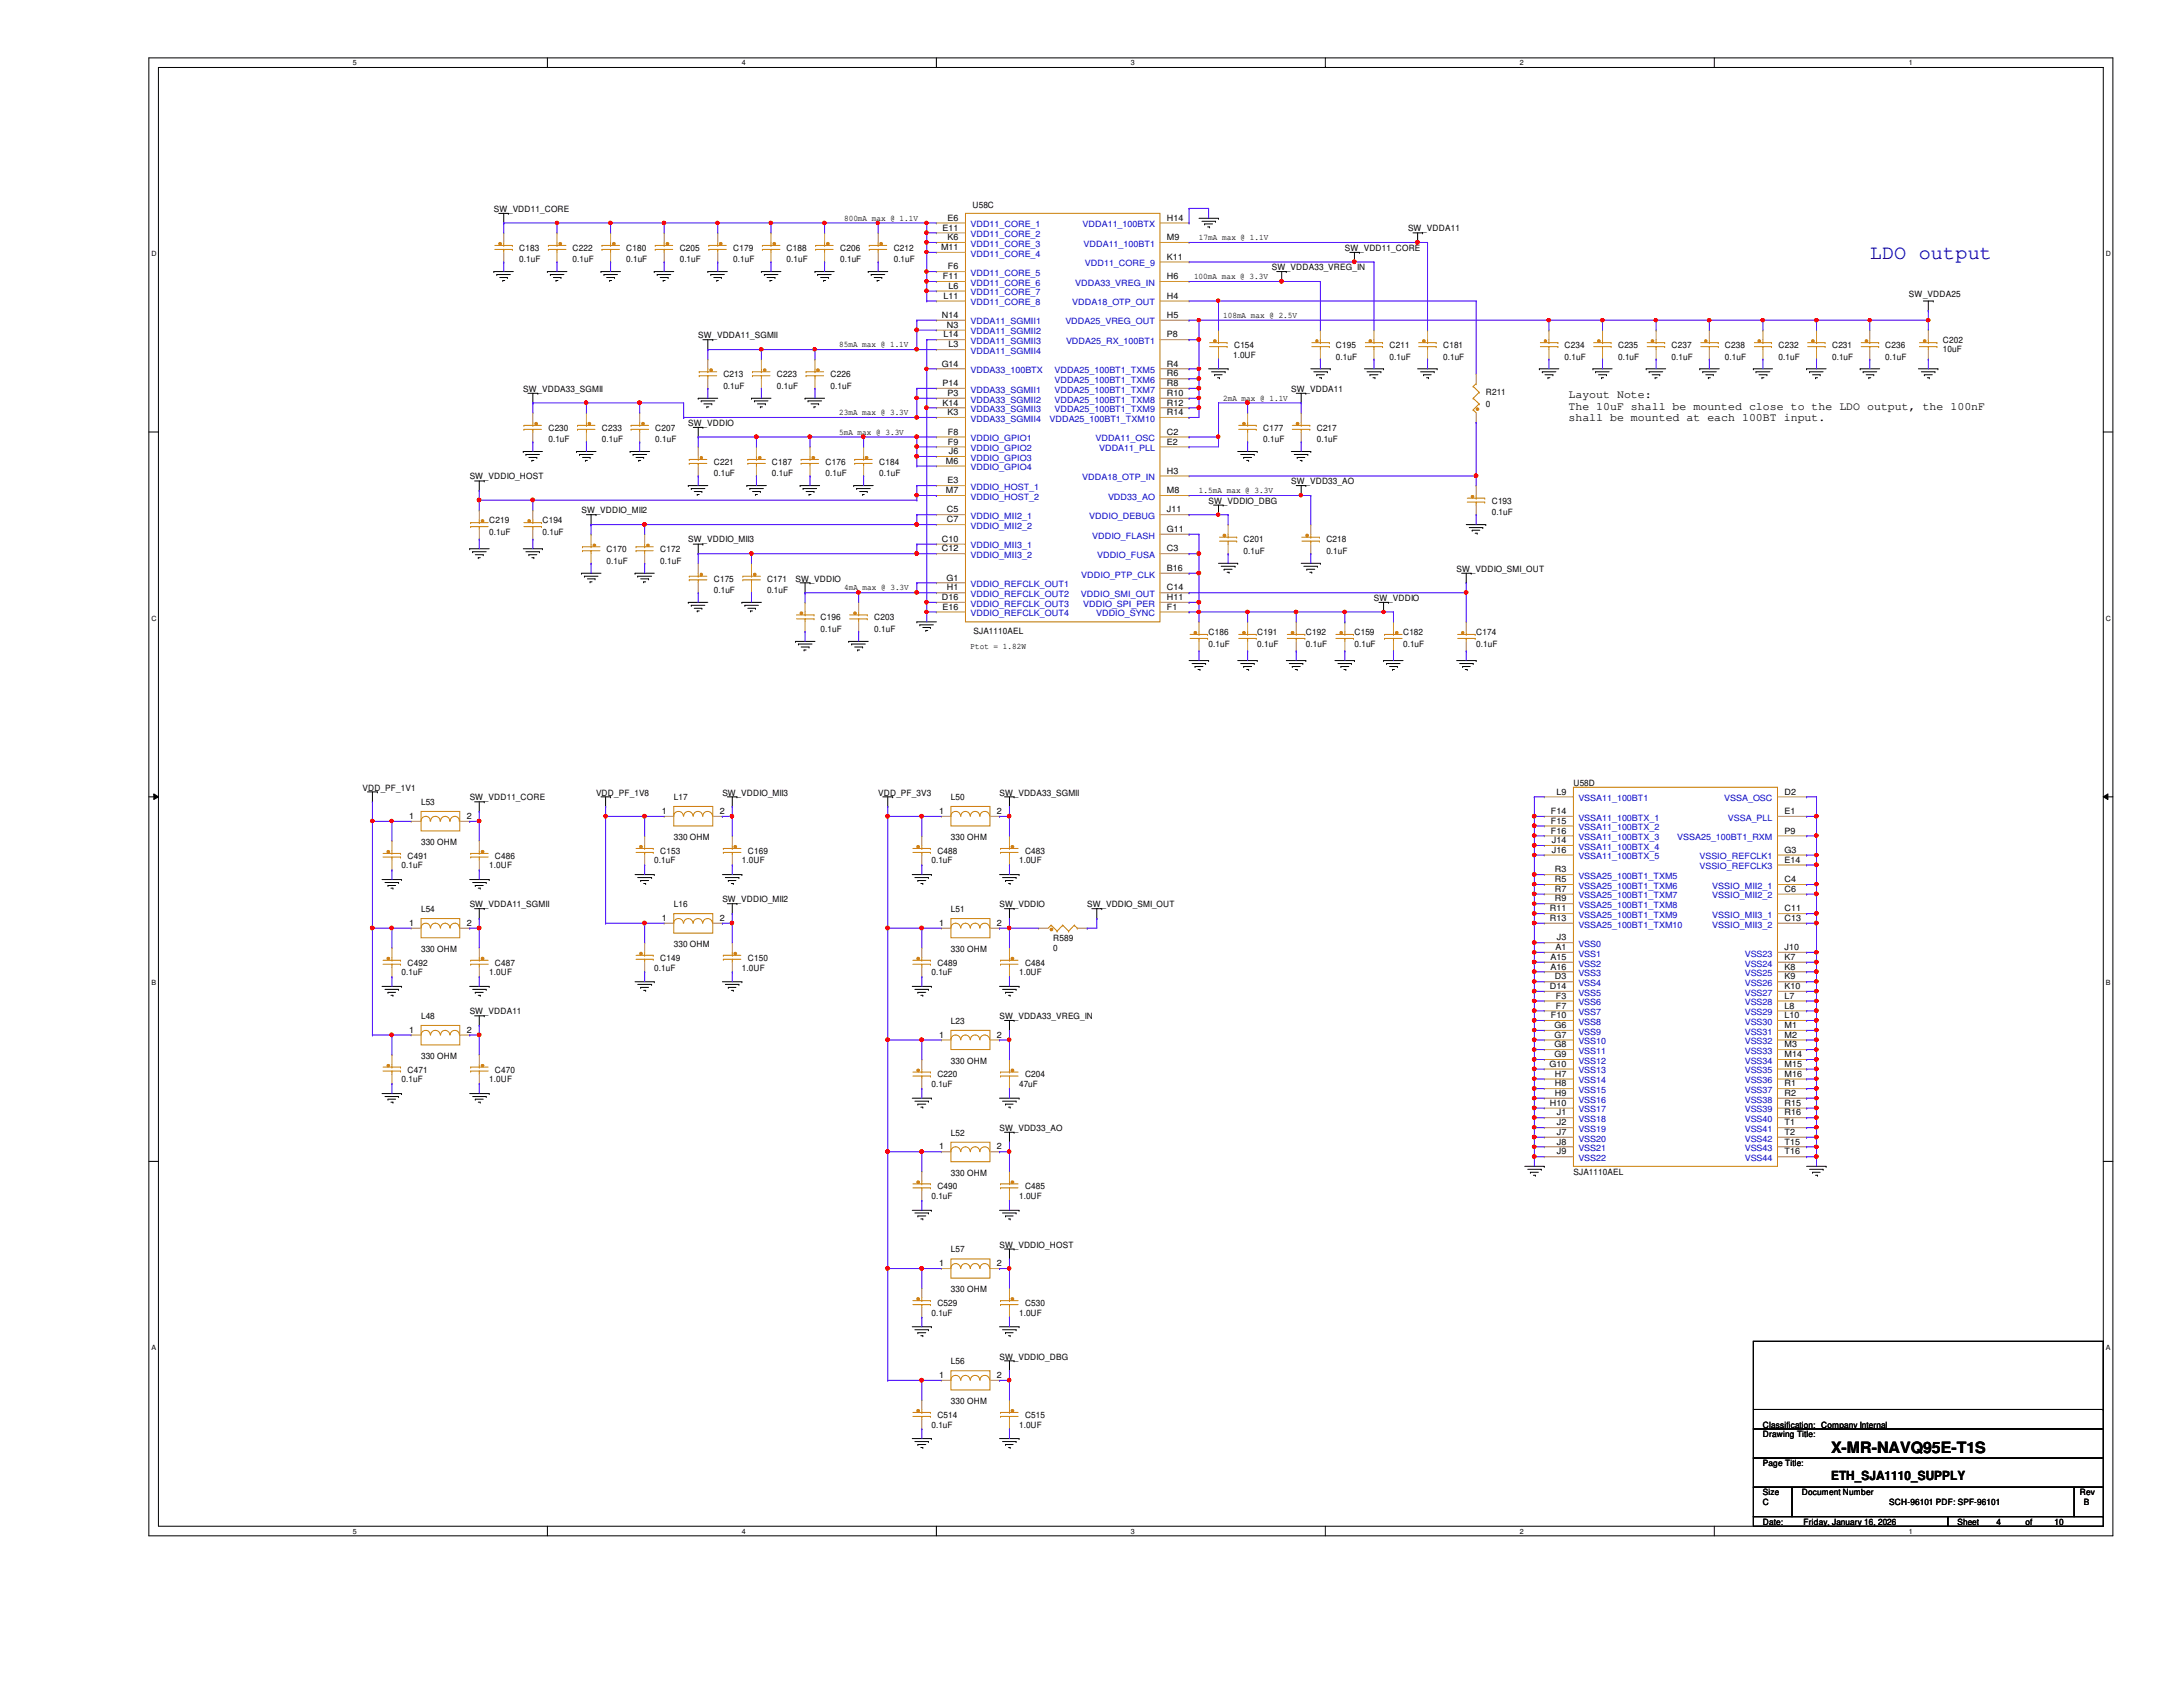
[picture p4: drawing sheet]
<svg xmlns="http://www.w3.org/2000/svg" width="279mm" height="216mm" viewBox="0 0 279 216" stroke-linecap="round" stroke-linejoin="round" font-family="sans-serif">
<defs><g id="words">
<text font-size="2.6" fill="#0000a0" x="239.3" y="33.1">LDO output</text>
<text font-size="2" x="234.4" y="186">X-MR-NAVQ95E-T1S</text>
<text font-size="1.6" x="234.4" y="189.4">ETH_SJA1110_SUPPLY</text>
<g font-size="1.5">
<text x="200.7" y="50.9">Layout Note:</text>
<text x="200.7" y="52.4">The 10uF shall be mounted close to the LDO output, the 100nF</text>
<text x="200.7" y="53.9">shall be mounted at each 100BT input.</text>
</g>
<g font-size="1.1">
<text x="63.2" y="27.1">SW_VDD11_CORE</text>
<text x="108" y="28.2">800mA max @ 1.1V</text>
<text x="120.6" y="29.5">E11</text>
<text x="121.3" y="28.2">E6</text>
<text x="124.5" y="26.6">U58C</text>
<text x="149.4" y="28.2">H14</text>
<text x="180.2" y="29.6">SW_VDDA11</text>
<text x="66.5" y="32.1">C183</text>
<text x="66.5" y="33.6">0.1uF</text>
<text x="73.3" y="32.1">C222</text>
<text x="73.3" y="33.6">0.1uF</text>
<text x="80.1" y="32.1">C180</text>
<text x="80.1" y="33.6">0.1uF</text>
<text x="87" y="32.1">C205</text>
<text x="87" y="33.6">0.1uF</text>
<text x="93.9" y="32.1">C179</text>
<text x="93.9" y="33.6">0.1uF</text>
<text x="100.7" y="32.1">C188</text>
<text x="100.7" y="33.6">0.1uF</text>
<text x="107.5" y="32.1">C206</text>
<text x="107.5" y="33.6">0.1uF</text>
<text x="114.4" y="32.1">C212</text>
<text x="114.4" y="33.6">0.1uF</text>
<text x="120.4" y="32">M11</text>
<text x="120.7" y="35.7">F11</text>
<text x="121.3" y="30.7">K6</text>
<text x="121.3" y="34.5">F6</text>
<text x="149.4" y="30.7">M9</text>
<text x="149.4" y="33.2">K11</text>
<text x="149.4" y="35.7">H6</text>
<text x="152.8" y="35.7">100mA max @ 3.3V</text>
<text x="153.5" y="30.7">17mA max @ 1.1V</text>
<text x="162.8" y="34.6">SW_VDDA33_VREG_IN</text>
<text x="172.1" y="32.1">SW_VDD11_CORE</text>
<text x="120.6" y="40.7">N14</text>
<text x="120.8" y="38.2">L11</text>
<text x="121.2" y="42">N3</text>
<text x="121.4" y="37">L6</text>
<text x="149.4" y="38.2">H4</text>
<text x="149.4" y="40.7">H5</text>
<text x="156.5" y="40.7">108mA max @ 2.5V</text>
<text x="244.3" y="38.1">SW_VDDA25</text>
<text x="89.4" y="43.3">SW_VDDA11_SGMII</text>
<text x="107.4" y="44.4">85mA max @ 1.1V</text>
<text x="120.5" y="46.9">G14</text>
<text x="120.8" y="43.2">L14</text>
<text x="121.4" y="44.4">L3</text>
<text x="149.4" y="43.2">P8</text>
<text x="149.4" y="46.9">R4</text>
<text x="157.8" y="45.8">1.0UF</text>
<text x="157.9" y="44.5">C154</text>
<text x="171" y="44.5">C195</text>
<text x="171" y="46">0.1uF</text>
<text x="177.8" y="44.5">C211</text>
<text x="177.8" y="46">0.1uF</text>
<text x="184.7" y="44.5">C181</text>
<text x="184.7" y="46">0.1uF</text>
<text x="200.2" y="44.5">C234</text>
<text x="200.2" y="46">0.1uF</text>
<text x="207.1" y="44.5">C235</text>
<text x="207.1" y="46">0.1uF</text>
<text x="214" y="44.5">C237</text>
<text x="214" y="46">0.1uF</text>
<text x="220.8" y="44.5">C238</text>
<text x="220.8" y="46">0.1uF</text>
<text x="227.6" y="44.5">C232</text>
<text x="227.6" y="46">0.1uF</text>
<text x="234.5" y="44.5">C231</text>
<text x="234.5" y="46">0.1uF</text>
<text x="241.3" y="44.5">C236</text>
<text x="241.3" y="46">0.1uF</text>
<text x="248.7" y="43.9">C202</text>
<text x="248.7" y="45">10uF</text>
<text x="67" y="50.2">SW_VDDA33_SGMII</text>
<text x="92.6" y="48.3">C213</text>
<text x="92.6" y="49.8">0.1uF</text>
<text x="99.4" y="48.3">C223</text>
<text x="99.4" y="49.8">0.1uF</text>
<text x="106.3" y="48.3">C226</text>
<text x="106.3" y="49.8">0.1uF</text>
<text x="107.4" y="53.1">23mA max @ 3.3V</text>
<text x="120.6" y="49.4">P14</text>
<text x="120.6" y="51.9">K14</text>
<text x="121.3" y="50.7">P3</text>
<text x="121.3" y="53.1">K3</text>
<text x="149.4" y="51.9">R12</text>
<text x="149.4" y="53.1">R14</text>
<text x="149.4" y="48.2">R6</text>
<text x="149.4" y="49.4">R8</text>
<text x="149.4" y="50.7">R10</text>
<text x="156.5" y="51.3">2mA max @ 1.1V</text>
<text x="165.3" y="50.2">SW_VDDA11</text>
<text x="190.2" y="50.5">R211</text>
<text x="190.2" y="52">0</text>
<text x="70.2" y="55.1">C230</text>
<text x="70.2" y="56.6">0.1uF</text>
<text x="77" y="55.1">C233</text>
<text x="77" y="56.6">0.1uF</text>
<text x="83.9" y="55.1">C207</text>
<text x="83.9" y="56.6">0.1uF</text>
<text x="88.1" y="54.5">SW_VDDIO</text>
<text x="91.4" y="59.5">C221</text>
<text x="98.8" y="59.5">C187</text>
<text x="105.7" y="59.5">C176</text>
<text x="107.4" y="55.6">5mA max @ 3.3V</text>
<text x="112.5" y="59.5">C184</text>
<text x="121.1" y="59.4">M6</text>
<text x="121.3" y="55.6">F8</text>
<text x="121.3" y="56.9">F9</text>
<text x="121.5" y="58.1">J6</text>
<text x="149.4" y="55.6">C2</text>
<text x="149.4" y="56.9">E2</text>
<text x="161.7" y="55.1">C177</text>
<text x="161.7" y="56.6">0.1uF</text>
<text x="168.5" y="55.1">C217</text>
<text x="168.5" y="56.6">0.1uF</text>
<text x="60.1" y="61.3">SW_VDDIO_HOST</text>
<text x="74.4" y="65.7">SW_VDDIO_MII2</text>
<text x="91.4" y="61">0.1uF</text>
<text x="98.8" y="61">0.1uF</text>
<text x="105.7" y="61">0.1uF</text>
<text x="112.5" y="61">0.1uF</text>
<text x="121.1" y="63.1">M7</text>
<text x="121.2" y="65.6">C5</text>
<text x="121.3" y="61.8">E3</text>
<text x="149.4" y="60.6">H3</text>
<text x="149.4" y="65.6">J11</text>
<text x="149.4" y="63.1">M8</text>
<text x="153.5" y="63.1">1.5mA max @ 3.3V</text>
<text x="154.7" y="64.5">SW_VDDIO_DBG</text>
<text x="165.3" y="62">SW_VDD33_AO</text>
<text x="190.9" y="64.5">C193</text>
<text x="190.9" y="66">0.1uF</text>
<text x="62.6" y="66.9">C219</text>
<text x="62.6" y="68.5">0.1uF</text>
<text x="69.4" y="66.9">C194</text>
<text x="69.4" y="68.5">0.1uF</text>
<text x="77.6" y="70.7">C170</text>
<text x="84.5" y="70.7">C172</text>
<text x="88.1" y="69.4">SW_VDDIO_MII3</text>
<text x="120.6" y="69.3">C10</text>
<text x="120.6" y="70.6">C12</text>
<text x="121.2" y="66.8">C7</text>
<text x="149.4" y="68.1">G11</text>
<text x="149.4" y="70.6">C3</text>
<text x="159.2" y="69.4">C201</text>
<text x="159.2" y="70.9">0.1uF</text>
<text x="169.8" y="69.4">C218</text>
<text x="169.8" y="70.9">0.1uF</text>
<text x="77.6" y="72.2">0.1uF</text>
<text x="84.5" y="72.2">0.1uF</text>
<text x="91.4" y="74.4">C175</text>
<text x="91.4" y="75.9">0.1uF</text>
<text x="98.2" y="74.4">C171</text>
<text x="98.2" y="75.9">0.1uF</text>
<text x="101.8" y="74.4">SW_VDDIO</text>
<text x="108" y="75.5">4mA max @ 3.3V</text>
<text x="120.6" y="76.8">D16</text>
<text x="121.2" y="74.3">G1</text>
<text x="121.2" y="75.6">H1</text>
<text x="149.4" y="73.1">B16</text>
<text x="149.4" y="75.6">C14</text>
<text x="149.4" y="76.8">H11</text>
<text x="175.9" y="76.9">SW_VDDIO</text>
<text x="186.4" y="73.2">SW_VDDIO_SMI_OUT</text>
<text x="105" y="79.4">C196</text>
<text x="105" y="80.9">0.1uF</text>
<text x="111.9" y="79.4">C203</text>
<text x="111.9" y="80.9">0.1uF</text>
<text x="120.6" y="78">E16</text>
<text x="124.2" y="83">Ptot = 1.82W</text>
<text x="124.6" y="81.2">SJA1110AEL</text>
<text x="149.4" y="78">F1</text>
<text x="154.7" y="81.3">C186</text>
<text x="154.7" y="82.8">0.1uF</text>
<text x="160.9" y="81.3">C191</text>
<text x="160.9" y="82.8">0.1uF</text>
<text x="167.1" y="81.3">C192</text>
<text x="167.1" y="82.8">0.1uF</text>
<text x="173.4" y="81.3">C159</text>
<text x="173.4" y="82.8">0.1uF</text>
<text x="179.6" y="81.3">C182</text>
<text x="179.6" y="82.8">0.1uF</text>
<text x="188.9" y="81.3">C174</text>
<text x="188.9" y="82.8">0.1uF</text>
<text x="46.4" y="101.2">VDD_PF_1V1</text>
<text x="76.3" y="101.8">VDD_PF_1V8</text>
<text x="92.5" y="101.8">SW_VDDIO_MII3</text>
<text x="112.4" y="101.8">VDD_PF_3V3</text>
<text x="127.9" y="101.8">SW_VDDA33_SGMII</text>
<text x="199.2" y="101.7">L9</text>
<text x="201.4" y="100.5">U58D</text>
<text x="228.4" y="101.7">D2</text>
<text x="52.4" y="104.8">1</text>
<text x="53.9" y="103">L53</text>
<text x="59.7" y="104.8">2</text>
<text x="60.1" y="102.4">SW_VDD11_CORE</text>
<text x="84.7" y="104.2">1</text>
<text x="86.2" y="102.4">L17</text>
<text x="86.2" y="107.5">330 OHM</text>
<text x="92.1" y="104.2">2</text>
<text x="120.2" y="104.2">1</text>
<text x="121.7" y="102.4">L50</text>
<text x="121.7" y="107.5">330 OHM</text>
<text x="127.6" y="104.2">2</text>
<text x="198.5" y="104.2">F14</text>
<text x="198.5" y="105.4">F15</text>
<text x="198.5" y="106.7">F16</text>
<text x="198.6" y="107.9">J14</text>
<text x="228.4" y="104.2">E1</text>
<text x="228.4" y="106.7">P9</text>
<text x="51.4" y="111.1">0.1uF</text>
<text x="52.2" y="109.9">C491</text>
<text x="53.9" y="108.2">330 OHM</text>
<text x="62.6" y="111.1">1.0UF</text>
<text x="63.3" y="109.9">C486</text>
<text x="83.7" y="110.5">0.1uF</text>
<text x="84.5" y="109.3">C153</text>
<text x="95" y="110.5">1.0UF</text>
<text x="95.7" y="109.3">C169</text>
<text x="119.2" y="110.5">0.1uF</text>
<text x="120" y="109.3">C488</text>
<text x="130.4" y="110.5">1.0UF</text>
<text x="131.2" y="109.3">C483</text>
<text x="198.6" y="109.1">J16</text>
<text x="199" y="111.6">R3</text>
<text x="199" y="112.9">R5</text>
<text x="228.4" y="112.9">C4</text>
<text x="228.4" y="109.1">G3</text>
<text x="228.4" y="110.4">E14</text>
<text x="52.4" y="118.5">1</text>
<text x="53.9" y="116.7">L54</text>
<text x="59.7" y="118.5">2</text>
<text x="60.1" y="116.1">SW_VDDA11_SGMII</text>
<text x="84.7" y="117.9">1</text>
<text x="86.2" y="116.1">L16</text>
<text x="92.1" y="117.9">2</text>
<text x="92.5" y="115.5">SW_VDDIO_MII2</text>
<text x="120.2" y="118.5">1</text>
<text x="121.7" y="116.7">L51</text>
<text x="127.6" y="118.5">2</text>
<text x="127.9" y="116.1">SW_VDDIO</text>
<text x="139.1" y="116.1">SW_VDDIO_SMI_OUT</text>
<text x="198.4" y="116.6">R11</text>
<text x="198.4" y="117.9">R13</text>
<text x="199" y="115.4">R9</text>
<text x="199" y="114.1">R7</text>
<text x="228.4" y="114.1">C6</text>
<text x="228.4" y="116.6">C11</text>
<text x="228.4" y="117.9">C13</text>
<text x="51.4" y="124.8">0.1uF</text>
<text x="52.2" y="123.6">C492</text>
<text x="53.9" y="121.8">330 OHM</text>
<text x="62.6" y="124.8">1.0UF</text>
<text x="63.3" y="123.6">C487</text>
<text x="83.7" y="124.2">0.1uF</text>
<text x="84.5" y="122.9">C149</text>
<text x="86.2" y="121.2">330 OHM</text>
<text x="95" y="124.2">1.0UF</text>
<text x="95.7" y="122.9">C150</text>
<text x="119.2" y="124.8">0.1uF</text>
<text x="120" y="123.6">C489</text>
<text x="121.7" y="121.8">330 OHM</text>
<text x="130.4" y="124.8">1.0UF</text>
<text x="131.2" y="123.6">C484</text>
<text x="134.8" y="120.5">R589</text>
<text x="134.8" y="121.7">0</text>
<text x="198.5" y="124.1">A16</text>
<text x="198.5" y="122.9">A15</text>
<text x="199" y="125.3">D3</text>
<text x="199.1" y="121.6">A1</text>
<text x="199.3" y="120.4">J3</text>
<text x="228.4" y="121.6">J10</text>
<text x="228.4" y="122.9">K7</text>
<text x="228.4" y="124.1">K8</text>
<text x="228.4" y="125.3">K9</text>
<text x="53.9" y="130.4">L48</text>
<text x="60.1" y="129.8">SW_VDDA11</text>
<text x="121.7" y="131.1">L23</text>
<text x="127.9" y="130.4">SW_VDDA33_VREG_IN</text>
<text x="198.4" y="126.6">D14</text>
<text x="198.5" y="130.3">F10</text>
<text x="199" y="131.6">G6</text>
<text x="199.1" y="127.8">F3</text>
<text x="199.1" y="129.1">F7</text>
<text x="228.4" y="126.6">K10</text>
<text x="228.4" y="127.8">L7</text>
<text x="228.4" y="129.1">L8</text>
<text x="228.4" y="130.3">L10</text>
<text x="228.4" y="131.6">M1</text>
<text x="52.2" y="137.3">C471</text>
<text x="52.4" y="132.2">1</text>
<text x="53.9" y="135.5">330 OHM</text>
<text x="59.7" y="132.2">2</text>
<text x="63.3" y="137.3">C470</text>
<text x="120" y="137.9">C220</text>
<text x="120.2" y="132.8">1</text>
<text x="121.7" y="136.1">330 OHM</text>
<text x="127.6" y="132.8">2</text>
<text x="131.2" y="137.9">C204</text>
<text x="198.3" y="136.5">G10</text>
<text x="199" y="132.8">G7</text>
<text x="199" y="134">G8</text>
<text x="199" y="135.3">G9</text>
<text x="199" y="137.8">H7</text>
<text x="228.4" y="132.8">M2</text>
<text x="228.4" y="134">M3</text>
<text x="228.4" y="135.3">M14</text>
<text x="228.4" y="136.5">M15</text>
<text x="228.4" y="137.8">M16</text>
<text x="51.4" y="138.5">0.1uF</text>
<text x="62.6" y="138.5">1.0UF</text>
<text x="119.2" y="139.1">0.1uF</text>
<text x="130.4" y="139.1">47uF</text>
<text x="198.4" y="141.5">H10</text>
<text x="199" y="139">H8</text>
<text x="199" y="140.2">H9</text>
<text x="199.3" y="142.7">J1</text>
<text x="228.4" y="139">R1</text>
<text x="228.4" y="140.2">R2</text>
<text x="228.4" y="141.5">R15</text>
<text x="228.4" y="142.7">R16</text>
<text x="120.2" y="147.1">1</text>
<text x="121.7" y="145.4">L52</text>
<text x="127.6" y="147.1">2</text>
<text x="127.9" y="144.7">SW_VDD33_AO</text>
<text x="199.3" y="144">J2</text>
<text x="199.3" y="145.2">J7</text>
<text x="199.3" y="146.5">J8</text>
<text x="199.3" y="147.7">J9</text>
<text x="228.4" y="144">T1</text>
<text x="228.4" y="145.2">T2</text>
<text x="228.4" y="146.5">T15</text>
<text x="228.4" y="147.7">T16</text>
<text x="119.2" y="153.5">0.1uF</text>
<text x="120" y="152.2">C490</text>
<text x="121.7" y="150.5">330 OHM</text>
<text x="130.4" y="153.5">1.0UF</text>
<text x="131.2" y="152.2">C485</text>
<text x="201.4" y="150.3">SJA1110AEL</text>
<text x="121.7" y="160.3">L57</text>
<text x="127.9" y="159.7">SW_VDDIO_HOST</text>
<text x="120" y="167.1">C529</text>
<text x="120.2" y="162.1">1</text>
<text x="121.7" y="165.4">330 OHM</text>
<text x="127.6" y="162.1">2</text>
<text x="131.2" y="167.1">C530</text>
<text x="119.2" y="168.4">0.1uF</text>
<text x="127.9" y="174">SW_VDDIO_DBG</text>
<text x="130.4" y="168.4">1.0UF</text>
<text x="120.2" y="176.4">1</text>
<text x="121.7" y="174.6">L56</text>
<text x="121.7" y="179.7">330 OHM</text>
<text x="127.6" y="176.4">2</text>
<text x="119.2" y="182.7">0.1uF</text>
<text x="120" y="181.4">C514</text>
<text x="130.4" y="182.7">1.0UF</text>
<text x="131.2" y="181.4">C515</text>
<text x="225.6" y="183.9">Drawing Title:</text>
<text x="225.6" y="182.7">Classification: Company Internal</text>
<text x="225.6" y="187.7">Page Title:</text>
<text x="225.6" y="191.4">Size</text>
<text x="230.6" y="191.4">Document Number</text>
<text x="266.2" y="191.4">Rev</text>
<text x="225.6" y="195.2">Date:</text>
<text x="225.6" y="192.7">C</text>
<text x="230.8" y="195.2">Friday, January 16, 2026</text>
<text x="241.8" y="192.7">SCH-96101 PDF: SPF-96101</text>
<text x="250.5" y="195.2">Sheet</text>
<text x="255.5" y="195.2">4</text>
<text x="259.2" y="195.2">of</text>
<text x="263" y="195.2">10</text>
<text x="266.7" y="192.7">B</text>
</g>
<g font-size="1.1" fill="#00c">
<text x="124.2" y="29.1">VDD11_CORE_1</text>
<text x="138.6" y="29.1">VDDA11_100BTX</text>
<text x="124.2" y="30.4">VDD11_CORE_2</text>
<text x="124.2" y="31.6">VDD11_CORE_3</text>
<text x="124.2" y="32.9">VDD11_CORE_4</text>
<text x="124.2" y="35.3">VDD11_CORE_5</text>
<text x="138.7" y="31.6">VDDA11_100BT1</text>
<text x="138.9" y="34.1">VDD11_CORE_9</text>
<text x="124.2" y="36.6">VDD11_CORE_6</text>
<text x="124.2" y="37.8">VDD11_CORE_7</text>
<text x="124.2" y="39.1">VDD11_CORE_8</text>
<text x="124.2" y="41.5">VDDA11_SGMII1</text>
<text x="136.4" y="41.5">VDDA25_VREG_OUT</text>
<text x="137.2" y="39.1">VDDA18_OTP_OUT</text>
<text x="137.6" y="36.6">VDDA33_VREG_IN</text>
<text x="124.2" y="42.8">VDDA11_SGMII2</text>
<text x="124.2" y="44">VDDA11_SGMII3</text>
<text x="124.2" y="45.3">VDDA11_SGMII4</text>
<text x="124.2" y="47.8">VDDA33_100BTX</text>
<text x="135" y="47.8">VDDA25_100BT1_TXM5</text>
<text x="136.4" y="44">VDDA25_RX_100BT1</text>
<text x="124.2" y="50.2">VDDA33_SGMII1</text>
<text x="124.2" y="51.5">VDDA33_SGMII2</text>
<text x="124.2" y="52.7">VDDA33_SGMII3</text>
<text x="124.2" y="54">VDDA33_SGMII4</text>
<text x="134.3" y="54">VDDA25_100BT1_TXM10</text>
<text x="135" y="52.7">VDDA25_100BT1_TXM9</text>
<text x="135" y="49">VDDA25_100BT1_TXM6</text>
<text x="135" y="50.2">VDDA25_100BT1_TXM7</text>
<text x="135" y="51.5">VDDA25_100BT1_TXM8</text>
<text x="124.2" y="56.5">VDDIO_GPIO1</text>
<text x="124.2" y="57.7">VDDIO_GPIO2</text>
<text x="124.2" y="59">VDDIO_GPIO3</text>
<text x="140.2" y="56.5">VDDA11_OSC</text>
<text x="140.7" y="57.7">VDDA11_PLL</text>
<text x="124.2" y="60.2">VDDIO_GPIO4</text>
<text x="124.2" y="62.7">VDDIO_HOST_1</text>
<text x="124.2" y="64">VDDIO_HOST_2</text>
<text x="138.5" y="61.5">VDDA18_OTP_IN</text>
<text x="141.8" y="64">VDD33_AO</text>
<text x="124.2" y="66.4">VDDIO_MII2_1</text>
<text x="124.2" y="67.7">VDDIO_MII2_2</text>
<text x="124.2" y="70.2">VDDIO_MII3_1</text>
<text x="124.2" y="71.4">VDDIO_MII3_2</text>
<text x="139.4" y="66.4">VDDIO_DEBUG</text>
<text x="139.8" y="68.9">VDDIO_FLASH</text>
<text x="140.4" y="71.4">VDDIO_FUSA</text>
<text x="124.2" y="75.1">VDDIO_REFCLK_OUT1</text>
<text x="124.2" y="76.4">VDDIO_REFCLK_OUT2</text>
<text x="124.2" y="77.6">VDDIO_REFCLK_OUT3</text>
<text x="138.3" y="76.4">VDDIO_SMI_OUT</text>
<text x="138.4" y="73.9">VDDIO_PTP_CLK</text>
<text x="138.6" y="77.6">VDDIO_SPI_PER</text>
<text x="124.2" y="78.9">VDDIO_REFCLK_OUT4</text>
<text x="140.3" y="78.9">VDDIO_SYNC</text>
<text x="202" y="102.5">VSSA11_100BT1</text>
<text x="202" y="105">VSSA11_100BTX_1</text>
<text x="202" y="106.3">VSSA11_100BTX_2</text>
<text x="202" y="107.5">VSSA11_100BTX_3</text>
<text x="214.7" y="107.5">VSSA25_100BT1_RXM</text>
<text x="220.7" y="102.5">VSSA_OSC</text>
<text x="221.1" y="105">VSSA_PLL</text>
<text x="202" y="108.8">VSSA11_100BTX_4</text>
<text x="202" y="110">VSSA11_100BTX_5</text>
<text x="202" y="112.5">VSSA25_100BT1_TXM5</text>
<text x="202" y="113.7">VSSA25_100BT1_TXM6</text>
<text x="217.5" y="110">VSSIO_REFCLK1</text>
<text x="217.5" y="111.3">VSSIO_REFCLK3</text>
<text x="219.2" y="113.7">VSSIO_MII2_1</text>
<text x="202" y="116.2">VSSA25_100BT1_TXM8</text>
<text x="202" y="117.5">VSSA25_100BT1_TXM9</text>
<text x="202" y="118.7">VSSA25_100BT1_TXM10</text>
<text x="202" y="115">VSSA25_100BT1_TXM7</text>
<text x="219.2" y="115">VSSIO_MII2_2</text>
<text x="219.2" y="117.5">VSSIO_MII3_1</text>
<text x="219.2" y="118.7">VSSIO_MII3_2</text>
<text x="202" y="124.9">VSS3</text>
<text x="202" y="123.7">VSS2</text>
<text x="202" y="122.4">VSS1</text>
<text x="202" y="121.2">VSS0</text>
<text x="223.3" y="122.4">VSS23</text>
<text x="223.3" y="123.7">VSS24</text>
<text x="223.3" y="124.9">VSS25</text>
<text x="202" y="126.2">VSS4</text>
<text x="202" y="127.4">VSS5</text>
<text x="202" y="128.7">VSS6</text>
<text x="202" y="129.9">VSS7</text>
<text x="202" y="131.1">VSS8</text>
<text x="223.3" y="126.2">VSS26</text>
<text x="223.3" y="127.4">VSS27</text>
<text x="223.3" y="128.7">VSS28</text>
<text x="223.3" y="129.9">VSS29</text>
<text x="223.3" y="131.1">VSS30</text>
<text x="202" y="132.4">VSS9</text>
<text x="202" y="133.6">VSS10</text>
<text x="202" y="134.9">VSS11</text>
<text x="202" y="136.1">VSS12</text>
<text x="202" y="137.4">VSS13</text>
<text x="223.3" y="132.4">VSS31</text>
<text x="223.3" y="133.6">VSS32</text>
<text x="223.3" y="134.9">VSS33</text>
<text x="223.3" y="136.1">VSS34</text>
<text x="223.3" y="137.4">VSS35</text>
<text x="202" y="138.6">VSS14</text>
<text x="202" y="139.9">VSS15</text>
<text x="202" y="141.1">VSS16</text>
<text x="202" y="142.4">VSS17</text>
<text x="202" y="143.6">VSS18</text>
<text x="223.3" y="138.6">VSS36</text>
<text x="223.3" y="139.9">VSS37</text>
<text x="223.3" y="141.1">VSS38</text>
<text x="223.3" y="142.4">VSS39</text>
<text x="223.3" y="143.6">VSS40</text>
<text x="202" y="144.9">VSS19</text>
<text x="202" y="146.1">VSS20</text>
<text x="202" y="147.3">VSS21</text>
<text x="202" y="148.6">VSS22</text>
<text x="223.3" y="144.9">VSS41</text>
<text x="223.3" y="146.1">VSS42</text>
<text x="223.3" y="147.3">VSS43</text>
<text x="223.3" y="148.6">VSS44</text>
</g>
<g font-size=".9">
<text x="45.2" y="8.3">5</text>
<text x="95" y="8.3">4</text>
<text x="144.7" y="8.3">3</text>
<text x="194.5" y="8.3">2</text>
<text x="244.3" y="8.3">1</text>
<text x="19.4" y="32.8">D</text>
<text x="269.5" y="32.8">D</text>
<text x="19.4" y="79.4">C</text>
<text x="269.5" y="79.4">C</text>
<text x="19.4" y="126.1">B</text>
<text x="269.5" y="126.1">B</text>
<text x="19.4" y="172.8">A</text>
<text x="269.5" y="172.8">A</text>
<text x="45.2" y="196.3">5</text>
<text x="95" y="196.3">4</text>
<text x="144.7" y="196.3">3</text>
<text x="194.5" y="196.3">2</text>
<text x="244.3" y="196.3">1</text>
</g>
</g></defs>
<path d="M19.1 7.4h251.3v189.2h-251.3zM20.3 8.6h248.9v186.7h-248.9z" fill="none" stroke="#000" stroke-width=".13"/>
<g fill="#fff">
<path d="M45.2 7.5h.5v1.1h-.5z"/>
<path d="M45.2 195.5h.5v1h-.5z"/>
</g>
<path d="M70.1 7.4v1.2M70.1 195.3v1.3" fill="none" stroke="#000" stroke-width=".13"/>
<g fill="#fff">
<path d="M95 7.5h.5v1.1h-.5z"/>
<path d="M95 195.5h.5v1h-.5z"/>
</g>
<path d="M119.8 7.4v1.2M119.8 195.3v1.3" fill="none" stroke="#000" stroke-width=".13"/>
<g fill="#fff">
<path d="M144.7 7.5h.5v1.1h-.5z"/>
<path d="M144.7 195.5h.5v1h-.5z"/>
</g>
<path d="M169.6 7.4v1.2M169.6 195.3v1.3" fill="none" stroke="#000" stroke-width=".13"/>
<g fill="#fff">
<path d="M194.5 7.5h.5v1.1h-.5z"/>
<path d="M194.5 195.5h.5v1h-.5z"/>
</g>
<path d="M219.4 7.4v1.2M219.4 195.3v1.3" fill="none" stroke="#000" stroke-width=".13"/>
<g fill="#fff">
<path d="M244.3 7.5h.5v1.1h-.5z"/>
<path d="M244.3 195.5h.5v1h-.5z"/>
<path d="M19.4 32h.6v1h-.6z"/>
<path d="M269.5 32h.7v1h-.7z"/>
<path d="M19.4 78.6h.6v1h-.6z"/>
<path d="M269.5 78.6h.7v1h-.7z"/>
</g>
<path d="M19.1 55.3h1.2M269.2 55.3h1.2" fill="none" stroke="#000" stroke-width=".13"/>
<g fill="#fff">
<path d="M19.4 125.3h.6v1h-.6z"/>
<path d="M269.5 125.3h.6v1h-.6z"/>
</g>
<path d="M19.1 102h1.2M19.7 101.6l.6 .4-.6 .3zM269.2 102l.6-.4v.7zM269.2 102h1.2" fill="none" stroke="#000" stroke-width=".13"/>
<path d="M19.7 101.6l.6 .4-.6 .3zM269.2 102l.6-.4v.7z" fill="#000"/>
<g fill="#fff">
<path d="M19.4 172h.5v1h-.5z"/>
<path d="M269.5 172h.6v1h-.6z"/>
</g>
<g fill="none" stroke="#000" stroke-width=".13">
<path d="M63.2 34.8h.1M63.2 34.8h2.5M63.6 35.1h.1M63.6 35.1h1.7M63.8 27.3h1.3M64 35.5h.9M64.3 35.9h.1M64.3 35.9h.3M64.5 28.5h.1M64.5 27.3v1.2M64.9 35.5h.1M65.1 27.3h.1"/>
<path d="M70.1 34.8h.1M70.1 34.8h2.5M70.4 35.1h.1M70.4 35.1h1.8M70.8 35.5h1M71.2 35.9h.1M71.2 35.9h.2M71.8 35.5h.1M76.9 34.8h.1M76.9 34.8h2.5M77.3 35.1h.1M77.3 35.1h1.7"/>
<path d="M77.6 35.5h1.1M78 35.9h.1M78 35.9h.3M78.7 35.5h.1M83.7 34.8h.1M83.7 34.8h2.5M84.1 35.1h.1M84.1 35.1h1.8M84.5 35.5h1M84.9 35.9h.1M84.9 35.9h.2M85.5 35.5h.1"/>
<path d="M90.6 34.8h.1M90.6 34.8h2.5M91 35.1h.1M91 35.1h1.7M91.4 35.5h.9M91.7 35.9h.1M91.7 35.9h.2M92.3 35.5h.1M97.5 34.8h.1M97.5 34.8h2.4M97.8 35.1h.1M97.8 35.1h1.8"/>
<path d="M98.2 35.5h1M98.6 35.9h.1M98.6 35.9h.2M99.2 35.5h.1M104.3 34.8h.1M104.3 34.8h2.5M104.6 35.1h.1M104.6 35.1h1.8M105 35.5h1M105.4 35.9h.1M105.4 35.9h.3M106 35.5h.1"/>
<path d="M111.1 34.8h.1M111.1 34.8h2.5M111.5 35.1h.1M111.5 35.1h1.7M111.9 35.5h1M112.3 35.9h.1M112.3 35.9h.2M112.9 35.5h.1M153.5 27.9h2.5M153.8 28.3h1.8M154.2 28.7h.1M154.2 28.7h1"/>
<path d="M154.6 29h.2M154.8 29h.1M155.6 28.3h.1M156 27.9h.1M163.4 34.8h1.2M164 36h.1M164 34.8v1.2M164.6 34.8h.1M172.8 32.3h1.2M173.4 33.5h.1M173.4 32.3v1.2M174 32.3h.1"/>
<path d="M180.8 29.8h1.3M181.4 31h.1M181.4 29.8v1.2M182.1 29.8h.1M246.2 38.5h1.2M246.8 39.8h.1M246.8 38.5v1.3M247.4 38.5h.1M67 57.8h.1M67 57.8h2.4M67.3 58.2h.1M67.3 58.2h1.7"/>
<path d="M67.6 50.3h1.2M67.7 58.5h1M68.1 58.9h.1M68.1 58.9h.2M68.2 51.6h.1M68.2 50.3v1.3M68.7 58.5h.1M68.8 50.3h.1M73.8 57.8h.1M73.8 57.8h2.5M74.2 58.2h.1M74.2 58.2h1.7"/>
<path d="M74.5 58.5h1M74.9 58.9h.1M74.9 58.9h.3M75.5 58.5h.1M80.6 57.8h.1M80.6 57.8h2.5M81 58.2h.1M81 58.2h1.8M81.4 58.5h1M81.7 58.9h.1M81.7 58.9h.3M82.4 58.5h.1"/>
<path d="M88.7 54.7h1.3M89.4 51h.1M89.4 55.9h.1M89.4 51h2.5M89.4 54.7v1.2M89.7 51.3h.1M89.7 51.3h1.8M90 54.7h.1M90 43.5h1.2M90.1 51.7h1M90.5 52.1h.1M90.5 52.1h.2"/>
<path d="M90.6 44.7h.1M90.6 43.5v1.2M91.1 51.7h.1M91.2 43.5h.1M96.2 51h.1M96.2 51h2.5M96.6 51.3h.1M96.6 51.3h1.7M96.9 51.7h1.1M97.3 52.1h.1M97.3 52.1h.3M98 51.7h.1"/>
<path d="M103 51h.1M103 51h2.5M103.4 51.3h.1M103.4 51.3h1.8M103.8 51.7h1M104.2 52.1h.1M104.2 52.1h.2M104.8 51.7h.1M154.7 47.2h2.5M155.1 47.6h1.7M155.4 48h.1M155.4 48h1"/>
<path d="M155.8 48.3h.3M156.1 48.3h.1M156.8 47.6h.1M157.2 47.2h.1M158.4 57.8h2.5M158.8 58.2h1.7M159.2 58.5h.1M159.2 58.5h1M159.6 58.9h.2M159.8 58.9h.1M160.5 58.2h.1M160.9 57.8h.1"/>
<path d="M165.3 57.8h2.5M165.7 58.2h1.7M165.9 50.3h1.2M166 58.5h.1M166 58.5h1M166.4 58.9h.2M166.5 51.6h.1M166.5 50.3v1.3M166.6 58.9h.1M167.1 50.3h.1M167.4 58.2h.1M167.8 57.8h.1"/>
<path d="M167.8 47.2h2.5M168.1 47.6h1.8M168.5 48h.1M168.5 48h1M168.9 48.3h.2M169.1 48.3h.1M169.9 47.6h.1M170.3 47.2h.1M174.6 47.2h2.5M175 47.6h1.7M175.3 48h.1M175.3 48h1.1"/>
<path d="M175.7 48.3h.3M176 48.3h.1M176.7 47.6h.1M177.1 47.2h.1M181.4 47.2h2.5M181.8 47.6h1.8M182.2 48h.1M182.2 48h1M182.6 48.3h.2M182.8 48.3h.1M183.6 47.6h.1M183.9 47.2h.1"/>
<path d="M197 47.2h.1M197 47.2h2.5M197.4 47.6h.1M197.4 47.6h1.7M197.7 48h1.1M198.1 48.3h.1M198.1 48.3h.3M198.8 48h.1M203.9 47.2h.1M203.9 47.2h2.4M204.2 47.6h.1M204.2 47.6h1.8"/>
<path d="M204.6 48h1M205 48.3h.1M205 48.3h.2M205.6 48h.1M210.7 47.2h.1M210.7 47.2h2.5M211.1 47.6h.1M211.1 47.6h1.7M211.5 48h.9M211.8 48.3h.1M211.8 48.3h.3M212.4 48h.1"/>
<path d="M217.6 47.2h.1M217.6 47.2h2.4M217.9 47.6h.1M217.9 47.6h1.8M218.3 48h1M218.7 48.3h.1M218.7 48.3h.2M219.3 48h.1M224.4 47.2h.1M224.4 47.2h2.5M224.7 47.6h.1M224.7 47.6h1.8"/>
<path d="M225.1 48h1M225.5 48.3h.1M225.5 48.3h.3M226.1 48h.1M231.2 47.2h.1M231.2 47.2h2.5M231.6 47.6h.1M231.6 47.6h1.7M232 48h1M232.4 48.3h.1M232.4 48.3h.2M233 48h.1"/>
<path d="M238.1 47.2h.1M238.1 47.2h2.5M238.5 47.6h.1M238.5 47.6h1.7M238.8 48h1M239.2 48.3h.1M239.2 48.3h.2M239.8 48h.1M245.5 47.2h2.5M245.9 47.6h1.8M246.3 48h.1M246.3 48h1"/>
<path d="M246.7 48.3h.2M246.9 48.3h.1M247.7 47.6h.1M248 47.2h.1M60.1 70.2h.1M60.1 70.2h2.5M60.5 70.6h.1M60.5 70.6h1.7M60.7 61.6h1.3M60.8 71h1M61.2 71.4h.1M61.2 71.4h.3"/>
<path d="M61.3 62.8h.1M61.3 61.6v1.2M61.8 71h.1M62 61.6h.1M67 70.2h2.4M67.3 70.6h1.7M67.7 71h.1M67.7 71h1M68.1 71.4h.2M68.3 71.4h.1M69 70.6h.1M69.4 70.2h.1"/>
<path d="M74.4 73.4h.1M74.4 73.4h2.5M74.8 73.7h.1M74.8 73.7h1.7M75.1 65.9h1.2M75.2 74.1h1M75.5 74.5h.1M75.5 74.5h.3M75.6 67.1h.1M75.6 65.9v1.2M76.2 74.1h.1M76.3 65.9h.1"/>
<path d="M81.3 73.4h.1M81.3 73.4h2.4M81.6 73.7h.1M81.6 73.7h1.8M82 74.1h1M82.4 74.5h.1M82.4 74.5h.2M83 74.1h.1M88.1 77.1h.1M88.1 62.1h.1M88.1 77.1h2.5M88.1 62.1h2.5"/>
<path d="M88.5 77.5h.1M88.5 62.5h.1M88.5 77.5h1.7M88.5 62.5h1.7M88.7 69.6h1.3M88.9 77.9h.9M88.9 62.9h.9M89.2 78.2h.1M89.2 63.3h.1M89.2 78.2h.3M89.2 63.3h.3M89.4 70.9h.1"/>
<path d="M89.4 69.6v1.3M89.8 77.9h.1M89.8 62.9h.1M90 69.6h.1M95 77.1h.1M95 77.1h2.5M95.3 77.5h.1M95.3 77.5h1.8M95.6 62.1h.1M95.6 62.1h2.5M95.7 77.9h1M96 62.5h.1"/>
<path d="M96 62.5h1.7M96.1 78.2h.1M96.1 78.2h.2M96.3 62.9h1M96.7 77.9h.1M96.7 63.3h.1M96.7 63.3h.2M97.3 62.9h.1M102.4 62.1h.1M102.4 62.1h2.5M102.4 74.6h1.3M102.8 62.5h.1"/>
<path d="M102.8 62.5h1.7M103 75.9h.1M103 74.6v1.3M103.2 62.9h1M103.5 63.3h.1M103.5 63.3h.3M103.7 74.6h.1M104.2 62.9h.1M109.3 62.1h.1M109.3 62.1h2.5M109.6 62.5h.1M109.6 62.5h1.8"/>
<path d="M110 62.9h1M110.4 63.3h.1M110.4 63.3h.2M111 62.9h.1M117.3 79.6h.1M117.3 79.6h2.5M117.7 80h.1M117.7 80h1.8M155.3 64.6h1.2M156 65.9h.1M156 72.1h2.4M156 64.6v1.3"/>
<path d="M156.3 72.5h1.8M156.5 64.6h.1M156.7 72.9h.1M156.7 72.9h1M157.1 73.2h.2M157.3 73.2h.1M158.1 72.5h.1M158.4 72.1h.1M165.9 62.1h1.2M166.5 63.4h.1M166.5 72.1h2.5M166.5 62.1v1.3"/>
<path d="M166.9 72.5h1.7M167.1 62.1h.1M167.3 72.9h.1M167.3 72.9h1M167.6 73.2h.3M167.9 73.2h.1M168.6 72.5h.1M169 72.1h.1M176.5 77.1h1.2M177.1 78.3h.1M177.1 77.1v1.2M177.7 77.1h.1"/>
<path d="M187.1 73.4h1.2M187.7 74.6h.1M187.7 67.1h2.5M187.7 73.4v1.2M188 67.5h1.8M188.3 73.4h.1M188.4 67.9h.1M188.4 67.9h1M188.8 68.2h.3M189.1 68.2h.1M189.8 67.5h.1M190.2 67.1h.1"/>
<path d="M101.8 82.1h.1M101.8 82.1h2.5M102.2 82.4h.1M102.2 82.4h1.7M102.5 82.8h1M102.9 83.2h.1M102.9 83.2h.3M103.5 82.8h.1M108.6 82.1h.1M108.6 82.1h2.5M109 82.4h.1M109 82.4h1.7"/>
<path d="M109.4 82.8h1M109.8 83.2h.1M109.8 83.2h.2M110.4 82.8h.1M118.1 80.3h1M118.5 80.7h.1M118.5 80.7h.2M119.1 80.3h.1M152.2 84.5h2.5M152.6 84.9h1.7M153 85.3h.1M153 85.3h1"/>
<path d="M153.3 85.7h.3M153.6 85.7h.1M154.3 84.9h.1M154.7 84.5h.1M158.4 84.5h2.5M158.8 84.9h1.7M159.2 85.3h.1M159.2 85.3h1M159.6 85.7h.2M159.8 85.7h.1M160.5 84.9h.1M160.9 84.5h.1"/>
<path d="M164.6 84.5h2.5M165 84.9h1.8M165.4 85.3h.1M165.4 85.3h1M165.8 85.7h.2M166 85.7h.1M166.8 84.9h.1M167.1 84.5h.1M170.9 84.5h2.5M171.2 84.9h1.8M171.6 85.3h.1M171.6 85.3h1"/>
<path d="M172 85.7h.3M172.3 85.7h.1M173 84.9h.1M173.4 84.5h.1M177.1 84.5h.1M177.1 84.5h2.5M177.5 84.9h.1M177.5 84.9h1.7M177.8 85.3h1.1M178.2 85.7h.1M178.2 85.7h.3M178.9 85.3h.1"/>
<path d="M186.4 84.5h2.5M186.8 84.9h1.8M187.2 85.3h.1M187.2 85.3h1M187.5 85.7h.3M187.8 85.7h.1M188.6 84.9h.1M188.9 84.5h.1M47 101.3h1.3M47.7 102.6h.1M47.7 101.3v1.3M48.3 101.3h.1"/>
<path d="M48.9 112.6h2.5M49.3 112.9h1.7M49.7 113.3h.1M49.7 113.3h.9M50 113.7h.3M50.3 113.7h.1M51 112.9h.1M51.4 112.6h.1M60.1 112.6h2.5M60.5 112.9h1.7M60.7 102.6h1.3M60.7 116.3h1.3"/>
<path d="M60.8 113.3h.1M60.8 113.3h1M61.2 113.7h.3M61.3 103.8h.1M61.3 117.6h.1M61.3 102.6v1.2M61.3 116.3v1.3M61.5 113.7h.1M62 102.6h.1M62 116.3h.1M62.2 112.9h.1M62.6 112.6h.1"/>
<path d="M76.9 102h1.2M77.5 103.2h.1M77.5 102v1.2M78.1 102h.1M81.3 111.9h2.4M81.6 112.3h1.8M82 112.7h.1M82 112.7h1M82.4 113.1h.2M82.6 113.1h.1M83.4 112.3h.1M83.7 111.9h.1"/>
<path d="M92.5 111.9h2.5M92.8 112.3h1.8M93.1 102h1.2M93.1 115.7h1.2M93.2 112.7h.1M93.2 112.7h1M93.6 113.1h.3M93.7 103.2h.1M93.7 116.9h.1M93.7 102v1.2M93.7 115.7v1.2M93.9 113.1h.1"/>
<path d="M94.3 102h.1M94.3 115.7h.1M94.6 112.3h.1M95 111.9h.1M113 102h1.3M113.6 103.2h.1M113.6 102v1.2M114.3 102h.1M116.8 111.9h2.4M117.1 112.3h1.7M117.5 112.7h.1M117.5 112.7h1"/>
<path d="M117.9 113.1h.2M118.1 113.1h.1M118.8 112.3h.1M119.2 111.9h.1M127.9 111.9h2.5M128.3 112.3h1.7M128.6 102h1.2M128.6 116.3h1.2M128.7 112.7h.1M128.7 112.7h1M129.1 113.1h.2M129.2 103.2h.1"/>
<path d="M129.2 117.6h.1M129.2 102v1.2M129.2 116.3v1.3M129.3 113.1h.1M129.8 102h.1M129.8 116.3h.1M130 112.3h.1M130.4 111.9h.1M139.7 116.3h1.3M140.4 117.6h.1M140.4 116.3v1.3M141 116.3h.1"/>
<path d="M48.9 126.2h2.5M48.9 140h2.5M49.3 126.6h1.7M49.7 127h.1M49.7 127h.9M50 127.4h.3M50.3 127.4h.1M51 126.6h.1M51.4 126.2h.1M51.4 140h.1M60.1 126.2h2.5M60.1 140h2.5"/>
<path d="M60.5 126.6h1.7M60.7 130h1.3M60.8 127h.1M60.8 127h1M61.2 127.4h.3M61.3 131.2h.1M61.3 130v1.2M61.5 127.4h.1M62 130h.1M62.2 126.6h.1M62.6 126.2h.1M62.6 140h.1"/>
<path d="M81.3 125.6h2.4M81.6 126h1.8M82 126.4h.1M82 126.4h1M82.4 126.7h.2M82.6 126.7h.1M83.4 126h.1M83.7 125.6h.1M92.5 125.6h2.5M92.8 126h1.8M93.2 126.4h.1M93.2 126.4h1"/>
<path d="M93.6 126.7h.3M93.9 126.7h.1M94.6 126h.1M95 125.6h.1M116.8 126.2h2.4M117.1 126.6h1.7M117.5 127h.1M117.5 127h1M117.9 127.4h.2M118.1 127.4h.1M118.8 126.6h.1M119.2 126.2h.1"/>
<path d="M127.9 126.2h2.5M128.3 126.6h1.7M128.6 130.6h1.2M128.7 127h.1M128.7 127h1M129.1 127.4h.2M129.2 131.9h.1M129.2 130.6v1.3M129.3 127.4h.1M129.8 130.6h.1M130 126.6h.1M130.4 126.2h.1"/>
<path d="M19.1 148.6h1.2M49.3 140.3h1.7M49.7 140.7h.1M49.7 140.7h.9M50 141.1h.3M50.3 141.1h.1M51 140.3h.1M60.5 140.3h1.7M60.8 140.7h.1M60.8 140.7h1M61.2 141.1h.3M61.5 141.1h.1"/>
<path d="M62.2 140.3h.1M116.8 154.9h2.4M116.8 140.5h2.4M117.1 155.2h1.7M117.1 140.9h1.7M117.5 155.6h.1M117.5 141.3h.1M117.5 155.6h1M117.5 141.3h1M117.9 156h.2M117.9 141.7h.2M118.1 156h.1"/>
<path d="M118.1 141.7h.1M118.8 155.2h.1M118.8 140.9h.1M119.2 154.9h.1M119.2 140.5h.1M127.9 154.9h2.5M127.9 140.5h2.5M128.3 155.2h1.7M128.3 140.9h1.7M128.6 144.9h1.2M128.6 159.9h1.2M128.7 155.6h.1"/>
<path d="M128.7 141.3h.1M128.7 155.6h1M128.7 141.3h1M129.1 156h.2M129.1 141.7h.2M129.2 146.2h.1M129.2 144.9v1.3M129.2 159.9v1.2M129.3 156h.1M129.3 141.7h.1M129.8 144.9h.1M129.8 159.9h.1"/>
<path d="M130 155.2h.1M130 140.9h.1M130.4 154.9h.1M130.4 140.5h.1M195.2 149.3h2.5M195.5 149.6h1.8M195.9 150h.1M195.9 150h1M196.3 150.4h.2M196.5 150.4h.1M197.3 149.6h.1M197.7 149.3h.1"/>
<path d="M231.2 149.3h2.5M231.6 149.6h1.7M232 150h.1M232 150h1M232.4 150.4h.2M232.6 150.4h.1M233.3 149.6h.1M233.7 149.3h.1M269.2 148.6h1.2M116.8 169.8h2.4M117.1 170.2h1.7M117.5 170.6h.1"/>
<path d="M117.5 170.6h1M117.9 170.9h.2M118.1 170.9h.1M118.8 170.2h.1M119.2 169.8h.1M127.9 169.8h2.5M128.3 170.2h1.7M128.6 174.2h1.2M128.7 170.6h.1M128.7 170.6h1M129.1 170.9h.2M129.2 161.1h.1"/>
<path d="M129.2 175.4h.1M129.2 174.2v1.2M129.3 170.9h.1M129.8 174.2h.1M130 170.2h.1M130.4 169.8h.1M224.4 171.7h44.8v11.2h-44.8zM116.8 184.1h2.4M117.1 184.5h1.7M117.5 184.9h.1M117.5 184.9h1M117.9 185.3h.2"/>
<path d="M118.1 185.3h.1M118.8 184.5h.1M119.2 184.1h.1M127.9 184.1h2.5M128.3 184.5h1.7M128.7 184.9h.1M128.7 184.9h1M129.1 185.3h.2M129.3 185.3h.1M130 184.5h.1M130.4 184.1h.1M224.4 182.9h44.8v3.7h-44.8z"/>
<path d="M224.4 186.6h44.8v3.7h-44.8zM224.4 190.3h5v3.8h-5zM224.4 194.1h24.9v1.2h-24.9zM224.4 180.4h44.8M229.4 190.3h36.1v3.8h-36.1zM249.3 194.1h19.9v1.2h-19.9zM265.5 190.3h3.7v3.8h-3.7zM269.2 180.4h.1"/>
</g>
<path d="M104.4 31.9h.1M104.4 31.4h.1M104.4 31.9h2.2M104.4 31.4h2.2M105.5 31.9h.1M105.5 31.9v.4M121.7 161.1h5v2.5h-5zM122.9 162.3a.61 .61 0 0 0-.6-.6 .61 .61 0 0 0-.6 .6M124.2 162.3a.59 .59 0 0 0-.7-.6 .59 .59 0 0 0-.5 .6M125.4 162.3a.59 .59 0 0 0-.6-.6 .59 .59 0 0 0-.6 .6M126.7 162.3a.61 .61 0 0 0-.7-.6 .61 .61 0 0 0-.6 .6" fill="none" stroke="#cc8006" stroke-width=".13"/>
<path d="M120.5 162.3h.1M120.5 162.3h1.2M126.7 162.3h1.2M127.9 162.3h.1" fill="none" stroke="#a84" stroke-width=".13"/>
<path d="M105.8 31.1h.3v.2h-.3z" fill-rule="evenodd" fill="#cc8006"/>
<g fill="none" stroke="#cc8006" stroke-width=".13">
<path d="M105.5 31.4h.1M105.5 31v.4M105.8 31.1h.3v.2h-.3zM121.7 175.4h5v2.5h-5zM122.9 176.6a.61 .61 0 0 0-.6-.6 .61 .61 0 0 0-.6 .7M124.2 176.6a.59 .59 0 0 0-.7-.6 .59 .59 0 0 0-.5 .7M125.4 176.6a.59 .59 0 0 0-.6-.6 .59 .59 0 0 0-.6 .7M126.7 176.6a.61 .61 0 0 0-.7-.6 .61 .61 0 0 0-.6 .7M128.1 167h.1M128.1 166.5h.1M128.1 167h2.2M128.1 166.5h2.2"/>
<path d="M129.2 167h.1M129.2 167v.3"/>
</g>
<path d="M105.5 29.8h.1M105.5 33.5h.1M105.5 29.8v1.2M105.5 32.3v1.2M120.5 176.7h.1M120.5 176.7h1.2M126.7 176.7h1.2M127.9 176.7h.1" fill="none" stroke="#a84" stroke-width=".13"/>
<path d="M129.5 166.1h.2v.3h-.2z" fill-rule="evenodd" fill="#cc8006"/>
<path d="M95.7 59.3h.1M95.7 58.8h.1M95.7 59.3h2.3M95.7 58.8h2.3M96.8 59.3h.1M96.8 59.3v.3M129.2 166.5h.1M129.2 166.1v.4M129.5 166.1h.2v.3h-.2z" fill="none" stroke="#cc8006" stroke-width=".13"/>
<path d="M129.2 164.8h.1M129.2 168.6h.1M129.2 164.8v1.3M129.2 167.3v1.3" fill="none" stroke="#a84" stroke-width=".13"/>
<path d="M97.1 58.5h.3v.2h-.3z" fill-rule="evenodd" fill="#cc8006"/>
<path d="M63.3 31.9h2.3M63.3 31.4h2.3M64.5 31.9h.1M64.5 31.9v.4M65.6 31.9h.1M65.6 31.4h.1M96.8 58.8h.1M96.8 58.4v.4M97.1 58.5h.3v.2h-.3z" fill="none" stroke="#cc8006" stroke-width=".13"/>
<path d="M96.8 57.2h.1M96.8 57.2v1.2M96.8 59.6v1.3M96.8 60.9h.1" fill="none" stroke="#a84" stroke-width=".13"/>
<path d="M63.9 31.1h.2v.2h-.2z" fill-rule="evenodd" fill="#cc8006"/>
<path d="M63.9 31.1h.2v.2h-.2zM64.5 31.4h.1M64.5 31v.4M171 81.7h2.2M171 81.2h2.2M172.1 81.7h.1M172.1 81.7v.4M173.2 81.7h.1M173.2 81.2h.1" fill="none" stroke="#cc8006" stroke-width=".13"/>
<path d="M64.5 29.8h.1M64.5 33.5h.1M64.5 29.8v1.2M64.5 32.3v1.2" fill="none" stroke="#a84" stroke-width=".13"/>
<path d="M171.5 80.9h.3v.2h-.3z" fill-rule="evenodd" fill="#cc8006"/>
<path d="M158.5 81.7h2.3M158.5 81.2h2.3M159.7 81.7h.1M159.7 81.7v.4M160.8 81.7h.1M160.8 81.2h.1M171.5 80.9h.3v.2h-.3zM172.1 81.2h.1M172.1 80.8v.4" fill="none" stroke="#cc8006" stroke-width=".13"/>
<path d="M172.1 79.6h.1M172.1 79.6v1.2M172.1 83.3h.1M172.1 82.1v1.2" fill="none" stroke="#a84" stroke-width=".13"/>
<path d="M159.1 80.9h.2v.2h-.2z" fill-rule="evenodd" fill="#cc8006"/>
<path d="M80.8 54.9h.1M80.8 54.4h.1M80.8 54.9h2.2M80.8 54.4h2.2M81.9 54.9h.1M81.9 54.9v.4M159.1 80.9h.2v.2h-.2zM159.7 81.2h.1M159.7 80.8v.4" fill="none" stroke="#cc8006" stroke-width=".13"/>
<path d="M159.7 79.6h.1M159.7 79.6v1.2M159.7 83.3h.1M159.7 82.1v1.2" fill="none" stroke="#a84" stroke-width=".13"/>
<path d="M82.2 54.1h.2v.2h-.2z" fill-rule="evenodd" fill="#cc8006"/>
<path d="M81.9 54.4h.1M81.9 54.1v.3M82.2 54.1h.2v.2h-.2zM128.1 137.7h.1M128.1 137.2h.1M128.1 137.7h2.2M128.1 137.2h2.2M129.2 137.7h.1M129.2 137.7v.4" fill="none" stroke="#cc8006" stroke-width=".13"/>
<path d="M81.9 52.8h.1M81.9 56.6h.1M81.9 52.8v1.3M81.9 55.3v1.3" fill="none" stroke="#a84" stroke-width=".13"/>
<path d="M129.5 136.9h.2v.2h-.2z" fill-rule="evenodd" fill="#cc8006"/>
<path d="M231.4 44.4h2.2M231.4 43.9h2.2M232.5 44.4h.1M232.5 44.4v.3M233.6 44.4h.1M233.6 43.9h.1M129.2 137.2h.1M129.2 136.8v.4M129.5 136.9h.2v.2h-.2z" fill="none" stroke="#cc8006" stroke-width=".13"/>
<path d="M129.2 135.6h.1M129.2 139.3h.1M129.2 135.6v1.2M129.2 138.1v1.2" fill="none" stroke="#a84" stroke-width=".13"/>
<path d="M231.9 43.5h.2v.3h-.2z" fill-rule="evenodd" fill="#cc8006"/>
<g fill="none" stroke="#cc8006" stroke-width=".13">
<path d="M181.6 44.4h2.2M181.6 43.9h2.2M182.7 44.4h.1M182.7 44.4v.3M183.8 44.4h.1M183.8 43.9h.1M231.9 43.5h.2v.3h-.2zM232.5 43.9h.1M232.5 43.5v.4M121.7 103.2h5v2.5h-5zM122.9 104.4a.61 .61 0 0 0-.6-.6 .61 .61 0 0 0-.6 .7M124.2 104.4a.59 .59 0 0 0-.7-.6 .59 .59 0 0 0-.5 .7"/>
<path d="M125.4 104.4a.59 .59 0 0 0-.6-.6 .59 .59 0 0 0-.6 .7M126.7 104.4a.61 .61 0 0 0-.7-.6 .61 .61 0 0 0-.6 .7"/>
</g>
<path d="M232.5 42.2h.1M232.5 46h.1M232.5 42.2v1.3M232.5 44.7v1.3M120.5 104.5h.1M120.5 104.5h1.2M126.7 104.5h1.2M127.9 104.5h.1" fill="none" stroke="#a84" stroke-width=".13"/>
<path d="M182.1 43.5h.3v.3h-.3z" fill-rule="evenodd" fill="#cc8006"/>
<g fill="none" stroke="#cc8006" stroke-width=".13">
<path d="M182.1 43.5h.3v.3h-.3zM182.7 43.9h.1M182.7 43.5v.4M121.7 131.9h5v2.4h-5zM122.9 133.1a.61 .61 0 0 0-.6-.6 .61 .61 0 0 0-.6 .6M124.2 133.1a.59 .59 0 0 0-.7-.6 .59 .59 0 0 0-.5 .6M125.4 133.1a.59 .59 0 0 0-.6-.6 .59 .59 0 0 0-.6 .6M126.7 133.1a.61 .61 0 0 0-.7-.6 .61 .61 0 0 0-.6 .6M128.1 152h.1M128.1 151.5h.1M128.1 152h2.2M128.1 151.5h2.2"/>
<path d="M129.2 152h.1M129.2 152v.4"/>
</g>
<path d="M182.7 42.2h.1M182.7 46h.1M182.7 42.2v1.3M182.7 44.7v1.3M120.5 133.1h.1M120.5 133.1h1.2M126.7 133.1h1.2M127.9 133.1h.1" fill="none" stroke="#a84" stroke-width=".13"/>
<path d="M129.5 151.2h.2v.2h-.2z" fill-rule="evenodd" fill="#cc8006"/>
<path d="M49 109.7h2.3M49 109.2h2.3M50.2 109.7h.1M50.2 109.7v.4M51.3 109.7h.1M51.3 109.2h.1M129.2 151.5h.1M129.2 151.1v.4M129.5 151.2h.2v.2h-.2z" fill="none" stroke="#cc8006" stroke-width=".13"/>
<path d="M129.2 149.9h.1M129.2 153.6h.1M129.2 149.9v1.2M129.2 152.4v1.2" fill="none" stroke="#a84" stroke-width=".13"/>
<path d="M49.6 108.9h.2v.2h-.2z" fill-rule="evenodd" fill="#cc8006"/>
<path d="M97.6 31.9h.1M97.6 31.4h.1M97.6 31.9h2.2M97.6 31.4h2.2M98.7 31.9h.1M98.7 31.9v.4M49.6 108.9h.2v.2h-.2zM50.2 109.2h.1M50.2 108.8v.4" fill="none" stroke="#cc8006" stroke-width=".13"/>
<path d="M50.2 107.6h.1M50.2 111.3h.1M50.2 107.6v1.2M50.2 110.1v1.2" fill="none" stroke="#a84" stroke-width=".13"/>
<path d="M99 31.1h.2v.2h-.2z" fill-rule="evenodd" fill="#cc8006"/>
<g fill="none" stroke="#cc8006" stroke-width=".13">
<path d="M98.7 31.4h.1M98.7 31v.4M99 31.1h.2v.2h-.2zM156.1 69.3h2.2M156.1 68.7h2.2M157.2 69.3h.1M157.2 69.3v.3M158.3 69.3h.1M158.3 68.7h.1M121.7 117.6h5v2.4h-5zM122.9 118.7a.61 .61 0 0 0-.6-.5 .61 .61 0 0 0-.6 .6M124.2 118.7a.59 .59 0 0 0-.7-.6 .59 .59 0 0 0-.5 .7"/>
<path d="M125.4 118.7a.59 .59 0 0 0-.6-.5 .59 .59 0 0 0-.6 .6M126.7 118.7a.61 .61 0 0 0-.7-.5 .61 .61 0 0 0-.6 .6"/>
</g>
<path d="M98.7 29.8h.1M98.7 33.5h.1M98.7 29.8v1.2M98.7 32.3v1.2M120.5 118.8h.1M120.5 118.8h1.2M126.7 118.8h1.2M127.9 118.8h.1" fill="none" stroke="#a84" stroke-width=".13"/>
<path d="M156.6 68.4h.2v.3h-.2z" fill-rule="evenodd" fill="#cc8006"/>
<path d="M238.2 44.4h2.3M238.2 43.9h2.3M239.3 44.4h.1M239.3 44.4v.3M240.5 44.4h.1M240.5 43.9h.1M156.6 68.4h.2v.3h-.2zM157.2 68.7h.1M157.2 68.4v.3" fill="none" stroke="#cc8006" stroke-width=".13"/>
<path d="M157.2 67.1h.1M157.2 70.9h.1M157.2 67.1v1.3M157.2 69.6v1.3" fill="none" stroke="#a84" stroke-width=".13"/>
<path d="M238.8 43.5h.2v.3h-.2z" fill-rule="evenodd" fill="#cc8006"/>
<path d="M73.9 54.9h.1M73.9 54.4h.1M73.9 54.9h2.3M73.9 54.4h2.3M75.1 54.9h.1M75.1 54.9v.4M238.8 43.5h.2v.3h-.2zM239.3 43.9h.1M239.3 43.5v.4" fill="none" stroke="#cc8006" stroke-width=".13"/>
<path d="M239.3 42.2h.1M239.3 46h.1M239.3 42.2v1.3M239.3 44.7v1.3" fill="none" stroke="#a84" stroke-width=".13"/>
<path d="M75.3 54.1h.3v.2h-.3z" fill-rule="evenodd" fill="#cc8006"/>
<path d="M75.1 54.4h.1M75.1 54.1v.3M75.3 54.1h.3v.2h-.3zM158.5 54.9h2.3M158.5 54.4h2.3M159.7 54.9h.1M159.7 54.9v.4M160.8 54.9h.1M160.8 54.4h.1" fill="none" stroke="#cc8006" stroke-width=".13"/>
<path d="M75.1 52.8h.1M75.1 56.6h.1M75.1 52.8v1.3M75.1 55.3v1.3" fill="none" stroke="#a84" stroke-width=".13"/>
<path d="M159.1 54.1h.2v.2h-.2z" fill-rule="evenodd" fill="#cc8006"/>
<path d="M159.1 54.1h.2v.2h-.2zM159.7 54.4h.1M159.7 54.1v.3M49 123.4h2.3M49 122.9h2.3M50.2 123.4h.1M50.2 123.4v.4M51.3 123.4h.1M51.3 122.9h.1" fill="none" stroke="#cc8006" stroke-width=".13"/>
<path d="M159.7 52.8h.1M159.7 56.6h.1M159.7 52.8v1.3M159.7 55.3v1.3" fill="none" stroke="#a84" stroke-width=".13"/>
<path d="M49.6 122.5h.2v.3h-.2z" fill-rule="evenodd" fill="#cc8006"/>
<path d="M49.6 122.5h.2v.3h-.2zM50.2 122.9h.1M50.2 122.5v.4M116.8 123.4h2.3M116.8 122.9h2.3M118 123.4h.1M118 123.4v.4M119.1 123.4h.1M119.1 122.9h.1" fill="none" stroke="#cc8006" stroke-width=".13"/>
<path d="M50.2 121.3h.1M50.2 125h.1M50.2 121.3v1.2M50.2 123.8v1.2" fill="none" stroke="#a84" stroke-width=".13"/>
<path d="M117.4 122.5h.2v.3h-.2z" fill-rule="evenodd" fill="#cc8006"/>
<g fill="none" stroke="#cc8006" stroke-width=".13">
<path d="M86.2 116.9h5v2.5h-5zM86.2 118.2a.61 .61 0 0 1 .6-.6 .61 .61 0 0 1 .7 .6M87.5 118.2a.59 .59 0 0 1 .6-.6 .59 .59 0 0 1 .6 .6M88.7 118.2a.59 .59 0 0 1 .6-.6 .59 .59 0 0 1 .6 .6M90 118.2a.61 .61 0 0 1 .6-.6 .61 .61 0 0 1 .6 .6M117.4 122.5h.2v.3h-.2zM118 122.9h.1M118 122.5v.4M116.8 181.3h2.3M116.8 180.8h2.3M118 181.3h.1M118 181.3v.4"/>
<path d="M119.1 181.3h.1M119.1 180.8h.1"/>
</g>
<path d="M85 118.2h.1M85 118.2h1.2M91.2 118.2h1.3M92.5 118.2h.1M118 121.3h.1M118 125h.1M118 121.3v1.2M118 123.8v1.2" fill="none" stroke="#a84" stroke-width=".13"/>
<path d="M117.4 180.4h.2v.3h-.2z" fill-rule="evenodd" fill="#cc8006"/>
<path d="M92.6 109.1h.1M92.6 108.6h.1M92.6 109.1h2.2M92.6 108.6h2.2M93.7 109.1h.1M93.7 109.1v.3M117.4 180.4h.2v.3h-.2zM118 180.8h.1M118 180.4v.4" fill="none" stroke="#cc8006" stroke-width=".13"/>
<path d="M118 179.2h.1M118 179.2v1.2M118 182.9h.1M118 181.7v1.2" fill="none" stroke="#a84" stroke-width=".13"/>
<path d="M94 108.2h.2v.3h-.2z" fill-rule="evenodd" fill="#cc8006"/>
<path d="M95.1 74.2h.1M95.1 73.7h.1M95.1 74.2h2.2M95.1 73.7h2.2M96.2 74.2h.1M96.2 74.2v.4M93.7 108.6h.1M93.7 108.2v.4M94 108.2h.2v.3h-.2z" fill="none" stroke="#cc8006" stroke-width=".13"/>
<path d="M93.7 107h.1M93.7 110.7h.1M93.7 107v1.2M93.7 109.4v1.3" fill="none" stroke="#a84" stroke-width=".13"/>
<path d="M96.5 73.4h.2v.2h-.2z" fill-rule="evenodd" fill="#cc8006"/>
<g fill="none" stroke="#cc8006" stroke-width=".13">
<path d="M60.2 67.4h.1M60.2 66.9h.1M60.2 67.4h2.3M60.2 66.9h2.3M61.3 67.4h.1M61.3 67.4v.4M96.2 73.7h.1M96.2 73.4v.3M96.5 73.4h.2v.2h-.2zM86.2 103.2h5v2.5h-5zM87.5 104.4a.61 .61 0 0 0-.7-.6 .61 .61 0 0 0-.6 .7M88.7 104.4a.59 .59 0 0 0-.6-.6 .59 .59 0 0 0-.6 .7"/>
<path d="M89.9 104.4a.59 .59 0 0 0-.6-.6 .59 .59 0 0 0-.6 .7M91.2 104.4a.61 .61 0 0 0-.6-.6 .61 .61 0 0 0-.6 .7"/>
</g>
<path d="M96.2 72.1h.1M96.2 75.9h.1M96.2 72.1v1.3M96.2 74.6v1.3M85 104.5h.1M85 104.5h1.2M91.2 104.5h1.3M92.5 104.5h.1" fill="none" stroke="#a84" stroke-width=".13"/>
<path d="M61.6 66.5h.3v.3h-.3z" fill-rule="evenodd" fill="#cc8006"/>
<path d="M88.2 59.3h.1M88.2 58.8h.1M88.2 59.3h2.3M88.2 58.8h2.3M89.4 59.3h.1M89.4 59.3v.3M61.3 66.9h.1M61.3 66.5v.4M61.6 66.5h.3v.3h-.3z" fill="none" stroke="#cc8006" stroke-width=".13"/>
<path d="M61.3 65.3h.1M61.3 69h.1M61.3 65.3v1.2M61.3 67.8v1.2" fill="none" stroke="#a84" stroke-width=".13"/>
<path d="M89.7 58.5h.2v.2h-.2z" fill-rule="evenodd" fill="#cc8006"/>
<path d="M89.4 58.8h.1M89.4 58.4v.4M89.7 58.5h.2v.2h-.2zM116.8 109.1h2.3M116.8 108.6h2.3M118 109.1h.1M118 109.1v.3M119.1 109.1h.1M119.1 108.6h.1" fill="none" stroke="#cc8006" stroke-width=".13"/>
<path d="M89.4 57.2h.1M89.4 57.2v1.2M89.4 59.6v1.3M89.4 60.9h.1" fill="none" stroke="#a84" stroke-width=".13"/>
<path d="M117.4 108.2h.2v.3h-.2z" fill-rule="evenodd" fill="#cc8006"/>
<path d="M101.9 79.2h2.3M101.9 78.7h2.3M103 79.2h.1M103 79.2v.4M104.2 79.2h.1M104.2 78.7h.1M117.4 108.2h.2v.3h-.2zM118 108.6h.1M118 108.2v.4" fill="none" stroke="#cc8006" stroke-width=".13"/>
<path d="M118 107h.1M118 110.7h.1M118 107v1.2M118 109.4v1.3" fill="none" stroke="#a84" stroke-width=".13"/>
<path d="M102.4 78.4h.3v.2h-.3z" fill-rule="evenodd" fill="#cc8006"/>
<path d="M102.4 78.4h.3v.2h-.3zM103 78.7h.1M103 78.3v.4M186.6 81.7h2.2M186.6 81.2h2.2M187.7 81.7h.1M187.7 81.7v.4M188.8 81.7h.1M188.8 81.2h.1" fill="none" stroke="#cc8006" stroke-width=".13"/>
<path d="M103 77.1h.1M103 77.1v1.2M103 79.6v1.2M103 80.8h.1" fill="none" stroke="#a84" stroke-width=".13"/>
<path d="M187.1 80.9h.2v.2h-.2z" fill-rule="evenodd" fill="#cc8006"/>
<path d="M90.7 31.9h.1M90.7 31.4h.1M90.7 31.9h2.3M90.7 31.4h2.3M91.9 31.9h.1M91.9 31.9v.4M187.1 80.9h.2v.2h-.2zM187.7 81.2h.1M187.7 80.8v.4" fill="none" stroke="#cc8006" stroke-width=".13"/>
<path d="M187.7 79.6h.1M187.7 79.6v1.2M187.7 83.3h.1M187.7 82.1v1.2" fill="none" stroke="#a84" stroke-width=".13"/>
<path d="M92.1 31.1h.3v.2h-.3z" fill-rule="evenodd" fill="#cc8006"/>
<path d="M91.9 31.4h.1M91.9 31v.4M92.1 31.1h.3v.2h-.3zM123.6 27.3h24.9v52.3h-24.9zM67.1 54.9h.1M67.1 54.4h.1M67.1 54.9h2.2M67.1 54.4h2.2M68.2 54.9h.1M68.2 54.9v.4" fill="none" stroke="#cc8006" stroke-width=".13"/>
<g fill="none" stroke="#a84" stroke-width=".13">
<path d="M91.9 29.8h.1M91.9 33.5h.1M91.9 29.8v1.2M91.9 32.3v1.2M119.8 28.5h.1M119.8 29.8h.1M119.8 31h.1M119.8 32.3h.1M119.8 34.8h.1M119.8 36h.1M119.8 37.3h.1M119.8 38.5h.1"/>
<path d="M119.8 28.5h3.8M119.8 31h3.8M119.8 29.8h3.8M119.8 32.3h3.8M119.8 34.8h3.8M119.8 36h3.8M119.8 37.3h3.8M119.8 38.5h3.8M148.5 28.5h3.7M148.5 31h3.7M148.5 36h3.7M148.5 38.5h3.7"/>
<path d="M148.5 33.5h3.7M152.2 28.5h.1M152.2 31h.1M152.2 33.5h.1M152.2 36h.1M152.2 38.5h.1M119.8 41h.1M119.8 42.2h.1M119.8 43.5h.1M119.8 44.7h.1M119.8 47.2h.1M119.8 49.7h.1"/>
<path d="M119.8 51h.1M119.8 52.2h.1M119.8 53.4h.1M119.8 55.9h.1M119.8 57.2h.1M119.8 58.4h.1M119.8 59.6h.1M119.8 41h3.8M119.8 42.2h3.8M119.8 43.5h3.8M119.8 44.7h3.8M119.8 55.9h3.8"/>
<path d="M119.8 57.2h3.8M119.8 47.2h3.8M119.8 49.7h3.8M119.8 51h3.8M119.8 52.2h3.8M119.8 53.4h3.8M119.8 58.4h3.8M119.8 59.6h3.8M148.5 41h3.7M148.5 43.5h3.7M148.5 55.9h3.7M148.5 57.2h3.7"/>
<path d="M148.5 47.2h3.7M148.5 49.7h3.7M148.5 51h3.7M148.5 52.2h3.7M148.5 53.4h3.7M148.5 48.5h3.7M152.2 41h.1M152.2 55.9h.1M152.2 57.2h.1M152.2 43.5h.1M152.2 52.2h.1M152.2 53.4h.1"/>
<path d="M152.2 47.2h.1M152.2 48.5h.1M152.2 49.7h.1M152.2 51h.1M119.8 62.1h.1M119.8 63.4h.1M119.8 65.9h.1M119.8 67.1h.1M119.8 69.6h.1M119.8 70.9h.1M119.8 74.6h.1M119.8 75.9h.1"/>
<path d="M119.8 77.1h.1M119.8 78.3h.1M119.8 65.9h3.8M119.8 70.9h3.8M119.8 62.1h3.8M119.8 63.4h3.8M119.8 67.1h3.8M119.8 69.6h3.8M119.8 74.6h3.8M119.8 75.9h3.8M119.8 77.1h3.8M119.8 78.3h3.8"/>
<path d="M148.5 60.9h3.7M148.5 65.9h3.7M148.5 68.4h3.7M148.5 70.9h3.7M148.5 63.4h3.7M148.5 73.4h3.7M148.5 75.9h3.7M148.5 77.1h3.7M148.5 78.3h3.7M152.2 60.9h.1M152.2 65.9h.1M152.2 68.4h.1"/>
<path d="M152.2 70.9h.1M152.2 73.4h.1M152.2 63.4h.1M152.2 75.9h.1M152.2 77.1h.1M152.2 78.3h.1"/>
</g>
<path d="M68.5 54.1h.2v.2h-.2z" fill-rule="evenodd" fill="#cc8006"/>
<path d="M68.2 54.4h.1M68.2 54.1v.3M68.5 54.1h.2v.2h-.2zM116.8 167h2.3M116.8 166.5h2.3M118 167h.1M118 167v.3M119.1 167h.1M119.1 166.5h.1" fill="none" stroke="#cc8006" stroke-width=".13"/>
<path d="M68.2 52.8h.1M68.2 56.6h.1M68.2 52.8v1.3M68.2 55.3v1.3" fill="none" stroke="#a84" stroke-width=".13"/>
<path d="M117.4 166.1h.2v.3h-.2z" fill-rule="evenodd" fill="#cc8006"/>
<path d="M154.8 44.4h2.3M154.8 43.9h2.3M156 44.4h.1M156 44.4v.3M157.1 44.4h.1M157.1 43.9h.1M117.4 166.1h.2v.3h-.2zM118 166.5h.1M118 166.1v.4" fill="none" stroke="#cc8006" stroke-width=".13"/>
<path d="M118 164.8h.1M118 168.6h.1M118 164.8v1.3M118 167.3v1.3" fill="none" stroke="#a84" stroke-width=".13"/>
<path d="M155.4 43.5h.2v.3h-.2z" fill-rule="evenodd" fill="#cc8006"/>
<path d="M155.4 43.5h.2v.3h-.2zM156 43.9h.1M156 43.5v.4M60.2 137.1h.1M60.2 136.6h.1M60.2 137.1h2.3M60.2 136.6h2.3M61.3 137.1h.1M61.3 137.1v.4" fill="none" stroke="#cc8006" stroke-width=".13"/>
<path d="M156 42.2h.1M156 46h.1M156 42.2v1.3M156 44.7v1.3" fill="none" stroke="#a84" stroke-width=".13"/>
<path d="M61.6 136.3h.3v.2h-.3z" fill-rule="evenodd" fill="#cc8006"/>
<path d="M61.3 136.6h.1M61.3 136.2v.4M61.6 136.3h.3v.2h-.3zM92.6 122.8h.1M92.6 122.3h.1M92.6 122.8h2.2M92.6 122.3h2.2M93.7 122.8h.1M93.7 122.8v.3" fill="none" stroke="#cc8006" stroke-width=".13"/>
<path d="M61.3 135h.1M61.3 138.7h.1M61.3 135v1.2M61.3 137.5v1.2" fill="none" stroke="#a84" stroke-width=".13"/>
<path d="M94 121.9h.2v.3h-.2z" fill-rule="evenodd" fill="#cc8006"/>
<path d="M93.7 122.3h.1M93.7 121.9v.4M94 121.9h.2v.3h-.2zM116.8 137.7h2.3M116.8 137.2h2.3M118 137.7h.1M118 137.7v.4M119.1 137.7h.1M119.1 137.2h.1" fill="none" stroke="#cc8006" stroke-width=".13"/>
<path d="M93.7 120.6h.1M93.7 124.4h.1M93.7 120.6v1.3M93.7 123.1v1.3" fill="none" stroke="#a84" stroke-width=".13"/>
<path d="M117.4 136.9h.2v.2h-.2z" fill-rule="evenodd" fill="#cc8006"/>
<path d="M177.2 81.7h.1M177.2 81.2h.1M177.2 81.7h2.3M177.2 81.2h2.3M178.4 81.7h.1M178.4 81.7v.4M117.4 136.9h.2v.2h-.2zM118 137.2h.1M118 136.8v.4" fill="none" stroke="#cc8006" stroke-width=".13"/>
<path d="M118 135.6h.1M118 139.3h.1M118 135.6v1.2M118 138.1v1.2" fill="none" stroke="#a84" stroke-width=".13"/>
<path d="M178.6 80.9h.3v.2h-.3z" fill-rule="evenodd" fill="#cc8006"/>
<path d="M88.2 74.2h.1M88.2 73.7h.1M88.2 74.2h2.3M88.2 73.7h2.3M89.4 74.2h.1M89.4 74.2v.4M178.4 81.2h.1M178.4 80.8v.4M178.6 80.9h.3v.2h-.3z" fill="none" stroke="#cc8006" stroke-width=".13"/>
<path d="M178.4 79.6h.1M178.4 79.6v1.2M178.4 83.3h.1M178.4 82.1v1.2" fill="none" stroke="#a84" stroke-width=".13"/>
<path d="M89.7 73.4h.2v.2h-.2z" fill-rule="evenodd" fill="#cc8006"/>
<g fill="none" stroke="#cc8006" stroke-width=".13">
<path d="M197.1 44.4h2.3M197.1 43.9h2.3M198.2 44.4h.1M198.2 44.4v.3M199.4 44.4h.1M199.4 43.9h.1M89.4 73.7h.1M89.4 73.4v.3M89.7 73.4h.2v.2h-.2zM53.9 103.8h4.9v2.5h-4.9zM55 105.1a.57 .57 0 0 0-.6-.6 .57 .57 0 0 0-.5 .6M56.3 105.1a.59 .59 0 0 0-.6-.6 .59 .59 0 0 0-.6 .6"/>
<path d="M57.5 105.1a.57 .57 0 0 0-.6-.6 .57 .57 0 0 0-.5 .6M58.8 105.1a.57 .57 0 0 0-.6-.6 .57 .57 0 0 0-.6 .6M201.4 100.8h26.1v48.5h-26.1z"/>
</g>
<g fill="none" stroke="#a84" stroke-width=".13">
<path d="M89.4 72.1h.1M89.4 75.9h.1M89.4 72.1v1.3M89.4 74.6v1.3M52.6 105.1h.1M52.6 105.1h1.3M58.8 105.1h1.3M60.1 105.1h.1M197.7 115.7h.1M197.7 116.9h.1M197.7 118.2h.1M197.7 102h.1"/>
<path d="M197.7 104.5h.1M197.7 105.7h.1M197.7 114.4h.1M197.7 107h.1M197.7 108.2h.1M197.7 109.4h.1M197.7 111.9h.1M197.7 113.2h.1M197.7 115.7h3.7M197.7 116.9h3.7M197.7 118.2h3.7M197.7 102h3.7"/>
<path d="M197.7 104.5h3.7M197.7 105.7h3.7M197.7 107h3.7M197.7 114.4h3.7M197.7 108.2h3.7M197.7 109.4h3.7M197.7 111.9h3.7M197.7 113.2h3.7M227.5 116.9h3.7M227.5 118.2h3.7M227.5 102h3.7M227.5 104.5h3.7"/>
<path d="M227.5 107h3.7M227.5 114.4h3.7M227.5 109.4h3.7M227.5 113.2h3.7M227.5 110.7h3.7M231.2 102h.1M231.2 104.5h.1M231.2 107h.1M231.2 113.2h.1M231.2 114.4h.1M231.2 116.9h.1M231.2 118.2h.1"/>
<path d="M231.2 109.4h.1M231.2 110.7h.1M197.7 124.4h.1M197.7 125.6h.1M197.7 126.9h.1M197.7 128.1h.1M197.7 129.4h.1M197.7 130.6h.1M197.7 131.9h.1M197.7 133.1h.1M197.7 134.3h.1M197.7 135.6h.1"/>
<path d="M197.7 136.8h.1M197.7 138.1h.1M197.7 139.3h.1M197.7 123.1h.1M197.7 121.9h.1M197.7 120.6h.1M197.7 124.4h3.7M197.7 125.6h3.7M197.7 126.9h3.7M197.7 128.1h3.7M197.7 129.4h3.7M197.7 130.6h3.7"/>
<path d="M197.7 131.9h3.7M197.7 133.1h3.7M197.7 134.3h3.7M197.7 135.6h3.7M197.7 136.8h3.7M197.7 138.1h3.7M197.7 139.3h3.7M197.7 123.1h3.7M197.7 121.9h3.7M197.7 120.6h3.7M227.5 124.4h3.7M227.5 125.6h3.7"/>
<path d="M227.5 126.9h3.7M227.5 128.1h3.7M227.5 129.4h3.7M227.5 130.6h3.7M227.5 131.9h3.7M227.5 133.1h3.7M227.5 134.3h3.7M227.5 135.6h3.7M227.5 136.8h3.7M227.5 138.1h3.7M227.5 139.3h3.7M227.5 123.1h3.7"/>
<path d="M227.5 121.9h3.7M231.2 121.9h.1M231.2 123.1h.1M231.2 124.4h.1M231.2 125.6h.1M231.2 126.9h.1M231.2 128.1h.1M231.2 129.4h.1M231.2 130.6h.1M231.2 131.9h.1M231.2 133.1h.1M231.2 134.3h.1"/>
<path d="M231.2 135.6h.1M231.2 136.8h.1M231.2 138.1h.1M231.2 139.3h.1M197.7 140.5h.1M197.7 141.8h.1M197.7 143h.1M197.7 144.3h.1M197.7 145.5h.1M197.7 146.8h.1M197.7 148h.1M197.7 140.5h3.7"/>
<path d="M197.7 141.8h3.7M197.7 143h3.7M197.7 144.3h3.7M197.7 145.5h3.7M197.7 146.8h3.7M197.7 148h3.7M227.5 140.5h3.7M227.5 141.8h3.7M227.5 143h3.7M227.5 144.3h3.7M227.5 145.5h3.7M227.5 146.8h3.7"/>
<path d="M227.5 148h3.7M231.2 140.5h.1M231.2 141.8h.1M231.2 143h.1M231.2 144.3h.1M231.2 145.5h.1M231.2 146.8h.1M231.2 148h.1"/>
</g>
<path d="M197.7 43.5h.2v.3h-.2z" fill-rule="evenodd" fill="#cc8006"/>
<path d="M197.7 43.5h.2v.3h-.2zM198.2 43.9h.1M198.2 43.5v.4M108.8 79.2h2.2M108.8 78.7h2.2M109.9 79.2h.1M109.9 79.2v.4M111 79.2h.1M111 78.7h.1" fill="none" stroke="#cc8006" stroke-width=".13"/>
<path d="M198.2 42.2h.1M198.2 46h.1M198.2 42.2v1.3M198.2 44.7v1.3" fill="none" stroke="#a84" stroke-width=".13"/>
<path d="M109.3 78.4h.2v.2h-.2z" fill-rule="evenodd" fill="#cc8006"/>
<g fill="none" stroke="#cc8006" stroke-width=".13">
<path d="M109.3 78.4h.2v.2h-.2zM109.9 78.7h.1M109.9 78.3v.4M134.5 118.4h.1M134.5 118.4l-.3 .4M134.5 118.4l.8 .8M135.3 119.2h.1M136 118.4h.1M136 118.4l-.7 .8M136 118.4l.8 .8M136.8 119.2h.1M137.5 118.4h.1"/>
<path d="M137.5 118.4l-.7 .8M137.5 118.4l.4 .4M137.9 118.8h.1"/>
</g>
<path d="M109.9 77.1h.1M109.9 77.1v1.2M109.9 79.6v1.2M109.9 80.8h.1" fill="none" stroke="#a84" stroke-width=".13"/>
<path d="M134.4 118.8h.3v.3h-.3z" fill-rule="evenodd" fill="#cc8006"/>
<path d="M83.9 31.9h.1M83.9 31.4h.1M83.9 31.9h2.2M83.9 31.4h2.2M85 31.9h.1M85 31.9v.4M134.4 118.8h.3v.3h-.3z" fill="none" stroke="#cc8006" stroke-width=".13"/>
<path d="M132.9 118.8h.1M132.9 118.8h1.3M137.9 118.8h1.2M139.1 118.8h.1" fill="none" stroke="#a84" stroke-width=".13"/>
<path d="M85.3 31.1h.2v.2h-.2z" fill-rule="evenodd" fill="#cc8006"/>
<path d="M85 31.4h.1M85 31v.4M85.3 31.1h.2v.2h-.2zM165.4 54.9h2.2M165.4 54.4h2.2M166.5 54.9h.1M166.5 54.9v.4M167.6 54.9h.1M167.6 54.4h.1" fill="none" stroke="#cc8006" stroke-width=".13"/>
<path d="M85 29.8h.1M85 33.5h.1M85 29.8v1.2M85 32.3v1.2" fill="none" stroke="#a84" stroke-width=".13"/>
<path d="M165.9 54.1h.3v.2h-.3z" fill-rule="evenodd" fill="#cc8006"/>
<path d="M165.9 54.1h.3v.2h-.3zM166.5 54.4h.1M166.5 54.1v.3M116.8 152h2.3M116.8 151.5h2.3M118 152h.1M118 152v.4M119.1 152h.1M119.1 151.5h.1" fill="none" stroke="#cc8006" stroke-width=".13"/>
<path d="M166.5 52.8h.1M166.5 56.6h.1M166.5 52.8v1.3M166.5 55.3v1.3" fill="none" stroke="#a84" stroke-width=".13"/>
<path d="M117.4 151.2h.2v.2h-.2z" fill-rule="evenodd" fill="#cc8006"/>
<path d="M103.2 48.1h.1M103.2 47.6h.1M103.2 48.1h2.2M103.2 47.6h2.2M104.3 48.1h.1M104.3 48.1v.4M117.4 151.2h.2v.2h-.2zM118 151.5h.1M118 151.1v.4" fill="none" stroke="#cc8006" stroke-width=".13"/>
<path d="M118 149.9h.1M118 153.6h.1M118 149.9v1.2M118 152.4v1.2" fill="none" stroke="#a84" stroke-width=".13"/>
<path d="M104.6 47.2h.2v.3h-.2z" fill-rule="evenodd" fill="#cc8006"/>
<path d="M104.3 47.6h.1M104.3 47.2v.4M104.6 47.2h.2v.3h-.2zM109.4 59.3h.1M109.4 58.8h.1M109.4 59.3h2.2M109.4 58.8h2.2M110.5 59.3h.1M110.5 59.3v.3" fill="none" stroke="#cc8006" stroke-width=".13"/>
<path d="M104.3 46h.1M104.3 49.7h.1M104.3 46v1.2M104.3 48.5v1.2" fill="none" stroke="#a84" stroke-width=".13"/>
<path d="M110.8 58.5h.2v.2h-.2z" fill-rule="evenodd" fill="#cc8006"/>
<path d="M110.5 58.8h.1M110.5 58.4v.4M110.8 58.5h.2v.2h-.2zM81.4 70.5h.1M81.4 70h.1M81.4 70.5h2.2M81.4 70h2.2M82.5 70.5h.1M82.5 70.5v.4" fill="none" stroke="#cc8006" stroke-width=".13"/>
<path d="M110.5 57.2h.1M110.5 57.2v1.2M110.5 59.6v1.3M110.5 60.9h.1" fill="none" stroke="#a84" stroke-width=".13"/>
<path d="M82.8 69.7h.2v.2h-.2z" fill-rule="evenodd" fill="#cc8006"/>
<g fill="none" stroke="#cc8006" stroke-width=".13">
<path d="M188.6 52.5h.1M188.6 51h.1M188.6 49.4h.1M188.6 52.5l.3 .3M188.6 51l.7 .7M188.6 49.4l.7 .8M188.9 49.1h.1M188.9 49.1l-.3 .3M189.3 51.7h.1M189.3 50.2h.1M189.3 51.7l-.7 .8M189.3 50.2l-.7 .8"/>
<path d="M82.5 70h.1M82.5 69.6v.4M82.8 69.7h.2v.2h-.2z"/>
</g>
<path d="M82.5 68.4h.1M82.5 72.1h.1M82.5 68.4v1.2M82.5 70.9v1.2" fill="none" stroke="#a84" stroke-width=".13"/>
<path d="M189 52.2h.2v.3h-.2z" fill-rule="evenodd" fill="#cc8006"/>
<path d="M189 52.2h.2v.3h-.2zM152.3 81.7h2.3M152.3 81.2h2.3M153.5 81.7h.1M153.5 81.7v.4M154.6 81.7h.1M154.6 81.2h.1" fill="none" stroke="#cc8006" stroke-width=".13"/>
<path d="M188.9 54.1h.1M188.9 47.8h.1M188.9 47.8v1.3M188.9 52.8v1.3" fill="none" stroke="#a84" stroke-width=".13"/>
<path d="M152.9 80.9h.2v.2h-.2z" fill-rule="evenodd" fill="#cc8006"/>
<g fill="none" stroke="#cc8006" stroke-width=".13">
<path d="M204 44.4h2.2M204 43.9h2.2M205.1 44.4h.1M205.1 44.4v.3M206.2 44.4h.1M206.2 43.9h.1M152.9 80.9h.2v.2h-.2zM153.5 81.2h.1M153.5 80.8v.4M121.7 146.2h5v2.5h-5zM122.9 147.4a.61 .61 0 0 0-.6-.6 .61 .61 0 0 0-.6 .6M124.2 147.4a.59 .59 0 0 0-.7-.6 .59 .59 0 0 0-.5 .6"/>
<path d="M125.4 147.4a.59 .59 0 0 0-.6-.6 .59 .59 0 0 0-.6 .6M126.7 147.4a.61 .61 0 0 0-.7-.6 .61 .61 0 0 0-.6 .6"/>
</g>
<path d="M153.5 79.6h.1M153.5 79.6v1.2M153.5 83.3h.1M153.5 82.1v1.2M120.5 147.4h.1M120.5 147.4h1.2M126.7 147.4h1.2M127.9 147.4h.1" fill="none" stroke="#a84" stroke-width=".13"/>
<path d="M204.5 43.5h.3v.3h-.3z" fill-rule="evenodd" fill="#cc8006"/>
<path d="M204.5 43.5h.3v.3h-.3zM205.1 43.9h.1M205.1 43.5v.4M166.6 69.3h2.3M166.6 68.7h2.3M167.8 69.3h.1M167.8 69.3v.3M168.9 69.3h.1M168.9 68.7h.1" fill="none" stroke="#cc8006" stroke-width=".13"/>
<path d="M205.1 42.2h.1M205.1 46h.1M205.1 42.2v1.3M205.1 44.7v1.3" fill="none" stroke="#a84" stroke-width=".13"/>
<path d="M167.2 68.4h.2v.3h-.2z" fill-rule="evenodd" fill="#cc8006"/>
<path d="M167.2 68.4h.2v.3h-.2zM167.8 68.7h.1M167.8 68.4v.3M81.4 109.1h2.2M81.4 108.6h2.2M82.5 109.1h.1M82.5 109.1v.3M83.6 109.1h.1M83.6 108.6h.1" fill="none" stroke="#cc8006" stroke-width=".13"/>
<path d="M167.8 67.1h.1M167.8 70.9h.1M167.8 67.1v1.3M167.8 69.6v1.3" fill="none" stroke="#a84" stroke-width=".13"/>
<path d="M81.9 108.2h.3v.3h-.3z" fill-rule="evenodd" fill="#cc8006"/>
<path d="M77 31.9h.1M77 31.4h.1M77 31.9h2.3M77 31.4h2.3M78.1 31.9h.1M78.1 31.9v.4M81.9 108.2h.3v.3h-.3zM82.5 108.6h.1M82.5 108.2v.4" fill="none" stroke="#cc8006" stroke-width=".13"/>
<path d="M82.5 107h.1M82.5 110.7h.1M82.5 107v1.2M82.5 109.4v1.3" fill="none" stroke="#a84" stroke-width=".13"/>
<path d="M78.4 31.1h.3v.2h-.3z" fill-rule="evenodd" fill="#cc8006"/>
<path d="M78.1 31.4h.1M78.1 31v.4M78.4 31.1h.3v.2h-.3zM164.8 81.7h2.2M164.8 81.2h2.2M165.9 81.7h.1M165.9 81.7v.4M167 81.7h.1M167 81.2h.1" fill="none" stroke="#cc8006" stroke-width=".13"/>
<path d="M78.1 29.8h.1M78.1 33.5h.1M78.1 29.8v1.2M78.1 32.3v1.2" fill="none" stroke="#a84" stroke-width=".13"/>
<path d="M165.3 80.9h.3v.2h-.3z" fill-rule="evenodd" fill="#cc8006"/>
<g fill="none" stroke="#cc8006" stroke-width=".13">
<path d="M165.3 80.9h.3v.2h-.3zM165.9 81.2h.1M165.9 80.8v.4M53.9 117.6h4.9v2.4h-4.9zM55.1 118.7a.59 .59 0 0 0-.6-.5 .59 .59 0 0 0-.6 .6M56.3 118.7a.61 .61 0 0 0-.6-.5 .61 .61 0 0 0-.6 .6M57.6 118.7a.59 .59 0 0 0-.6-.6 .59 .59 0 0 0-.6 .7M58.8 118.7a.59 .59 0 0 0-.6-.5 .59 .59 0 0 0-.6 .6M60.2 109.7h.1M60.2 109.2h.1M60.2 109.7h2.3M60.2 109.2h2.3"/>
<path d="M61.3 109.7h.1M61.3 109.7v.4"/>
</g>
<path d="M165.9 79.6h.1M165.9 79.6v1.2M165.9 83.3h.1M165.9 82.1v1.2M52.6 118.8h.1M52.6 118.8h1.3M58.8 118.8h1.3M60.1 118.8h.1" fill="none" stroke="#a84" stroke-width=".13"/>
<path d="M61.6 108.9h.3v.2h-.3z" fill-rule="evenodd" fill="#cc8006"/>
<path d="M245.7 44.4h2.2M245.7 43.9h2.2M246.8 44.4h.1M246.8 44.4v.3M247.9 44.4h.1M247.9 43.9h.1M61.3 109.2h.1M61.3 108.8v.4M61.6 108.9h.3v.2h-.3z" fill="none" stroke="#cc8006" stroke-width=".13"/>
<path d="M61.3 107.6h.1M61.3 111.3h.1M61.3 107.6v1.2M61.3 110.1v1.2" fill="none" stroke="#a84" stroke-width=".13"/>
<path d="M246.2 43.5h.3v.3h-.3z" fill-rule="evenodd" fill="#cc8006"/>
<path d="M246.2 43.5h.3v.3h-.3zM246.8 43.9h.1M246.8 43.5v.4M67.1 67.4h2.2M67.1 66.9h2.2M68.2 67.4h.1M68.2 67.4v.4M69.3 67.4h.1M69.3 66.9h.1" fill="none" stroke="#cc8006" stroke-width=".13"/>
<path d="M246.8 42.2h.1M246.8 46h.1M246.8 42.2v1.3M246.8 44.7v1.3" fill="none" stroke="#a84" stroke-width=".13"/>
<path d="M67.6 66.5h.2v.3h-.2z" fill-rule="evenodd" fill="#cc8006"/>
<path d="M210.8 44.4h2.3M210.8 43.9h2.3M212 44.4h.1M212 44.4v.3M213.1 44.4h.1M213.1 43.9h.1M67.6 66.5h.2v.3h-.2zM68.2 66.9h.1M68.2 66.5v.4" fill="none" stroke="#cc8006" stroke-width=".13"/>
<path d="M68.2 65.3h.1M68.2 69h.1M68.2 65.3v1.2M68.2 67.8v1.2" fill="none" stroke="#a84" stroke-width=".13"/>
<path d="M211.4 43.5h.2v.3h-.2z" fill-rule="evenodd" fill="#cc8006"/>
<path d="M96.3 48.1h.1M96.3 47.6h.1M96.3 48.1h2.3M96.3 47.6h2.3M97.5 48.1h.1M97.5 48.1v.4M211.4 43.5h.2v.3h-.2zM212 43.9h.1M212 43.5v.4" fill="none" stroke="#cc8006" stroke-width=".13"/>
<path d="M212 42.2h.1M212 46h.1M212 42.2v1.3M212 44.7v1.3" fill="none" stroke="#a84" stroke-width=".13"/>
<path d="M97.7 47.2h.3v.3h-.3z" fill-rule="evenodd" fill="#cc8006"/>
<path d="M97.5 47.6h.1M97.5 47.2v.4M97.7 47.2h.3v.3h-.3zM167.9 44.4h2.2M167.9 43.9h2.2M169 44.4h.1M169 44.4v.3M170.1 44.4h.1M170.1 43.9h.1" fill="none" stroke="#cc8006" stroke-width=".13"/>
<path d="M97.5 46h.1M97.5 49.7h.1M97.5 46v1.2M97.5 48.5v1.2" fill="none" stroke="#a84" stroke-width=".13"/>
<path d="M168.4 43.5h.2v.3h-.2z" fill-rule="evenodd" fill="#cc8006"/>
<path d="M111.3 31.9h.1M111.3 31.4h.1M111.3 31.9h2.2M111.3 31.4h2.2M112.4 31.9h.1M112.4 31.9v.4M168.4 43.5h.2v.3h-.2zM169 43.9h.1M169 43.5v.4" fill="none" stroke="#cc8006" stroke-width=".13"/>
<path d="M169 42.2h.1M169 46h.1M169 42.2v1.3M169 44.7v1.3" fill="none" stroke="#a84" stroke-width=".13"/>
<path d="M112.6 31.1h.3v.2h-.3z" fill-rule="evenodd" fill="#cc8006"/>
<path d="M112.4 31.4h.1M112.4 31v.4M112.6 31.1h.3v.2h-.3zM102.5 59.3h.1M102.5 58.8h.1M102.5 59.3h2.3M102.5 58.8h2.3M103.7 59.3h.1M103.7 59.3v.3" fill="none" stroke="#cc8006" stroke-width=".13"/>
<path d="M112.4 29.8h.1M112.4 33.5h.1M112.4 29.8v1.2M112.4 32.3v1.2" fill="none" stroke="#a84" stroke-width=".13"/>
<path d="M104 58.5h.2v.2h-.2z" fill-rule="evenodd" fill="#cc8006"/>
<path d="M103.7 58.8h.1M103.7 58.4v.4M104 58.5h.2v.2h-.2zM74.5 70.5h.1M74.5 70h.1M74.5 70.5h2.3M74.5 70h2.3M75.6 70.5h.1M75.6 70.5v.4" fill="none" stroke="#cc8006" stroke-width=".13"/>
<path d="M103.7 57.2h.1M103.7 57.2v1.2M103.7 59.6v1.3M103.7 60.9h.1" fill="none" stroke="#a84" stroke-width=".13"/>
<path d="M75.9 69.7h.3v.2h-.3z" fill-rule="evenodd" fill="#cc8006"/>
<path d="M217.7 44.4h2.2M217.7 43.9h2.2M218.8 44.4h.1M218.8 44.4v.3M219.9 44.4h.1M219.9 43.9h.1M75.6 70h.1M75.6 69.6v.4M75.9 69.7h.3v.2h-.3z" fill="none" stroke="#cc8006" stroke-width=".13"/>
<path d="M75.6 68.4h.1M75.6 72.1h.1M75.6 68.4v1.2M75.6 70.9v1.2" fill="none" stroke="#a84" stroke-width=".13"/>
<path d="M218.2 43.5h.2v.3h-.2z" fill-rule="evenodd" fill="#cc8006"/>
<path d="M218.2 43.5h.2v.3h-.2zM218.8 43.9h.1M218.8 43.5v.4M60.2 123.4h.1M60.2 122.9h.1M60.2 123.4h2.3M60.2 122.9h2.3M61.3 123.4h.1M61.3 123.4v.4" fill="none" stroke="#cc8006" stroke-width=".13"/>
<path d="M218.8 42.2h.1M218.8 46h.1M218.8 42.2v1.3M218.8 44.7v1.3" fill="none" stroke="#a84" stroke-width=".13"/>
<path d="M61.6 122.5h.3v.3h-.3z" fill-rule="evenodd" fill="#cc8006"/>
<path d="M61.3 122.9h.1M61.3 122.5v.4M61.6 122.5h.3v.3h-.3zM128.1 123.4h.1M128.1 122.9h.1M128.1 123.4h2.2M128.1 122.9h2.2M129.2 123.4h.1M129.2 123.4v.4" fill="none" stroke="#cc8006" stroke-width=".13"/>
<path d="M61.3 121.3h.1M61.3 125h.1M61.3 121.3v1.2M61.3 123.8v1.2" fill="none" stroke="#a84" stroke-width=".13"/>
<path d="M129.5 122.5h.2v.3h-.2z" fill-rule="evenodd" fill="#cc8006"/>
<path d="M49 137.1h2.3M49 136.6h2.3M50.2 137.1h.1M50.2 137.1v.4M51.3 137.1h.1M51.3 136.6h.1M129.2 122.9h.1M129.2 122.5v.4M129.5 122.5h.2v.3h-.2z" fill="none" stroke="#cc8006" stroke-width=".13"/>
<path d="M129.2 121.3h.1M129.2 125h.1M129.2 121.3v1.2M129.2 123.8v1.2" fill="none" stroke="#a84" stroke-width=".13"/>
<path d="M49.6 136.3h.2v.2h-.2z" fill-rule="evenodd" fill="#cc8006"/>
<path d="M49.6 136.3h.2v.2h-.2zM50.2 136.6h.1M50.2 136.2v.4M128.1 181.3h.1M128.1 180.8h.1M128.1 181.3h2.2M128.1 180.8h2.2M129.2 181.3h.1M129.2 181.3v.4" fill="none" stroke="#cc8006" stroke-width=".13"/>
<path d="M50.2 135h.1M50.2 138.7h.1M50.2 135v1.2M50.2 137.5v1.2" fill="none" stroke="#a84" stroke-width=".13"/>
<path d="M129.5 180.4h.2v.3h-.2z" fill-rule="evenodd" fill="#cc8006"/>
<path d="M81.4 122.8h2.2M81.4 122.3h2.2M82.5 122.8h.1M82.5 122.8v.3M83.6 122.8h.1M83.6 122.3h.1M129.2 180.8h.1M129.2 180.4v.4M129.5 180.4h.2v.3h-.2z" fill="none" stroke="#cc8006" stroke-width=".13"/>
<path d="M129.2 179.2h.1M129.2 179.2v1.2M129.2 182.9h.1M129.2 181.7v1.2" fill="none" stroke="#a84" stroke-width=".13"/>
<path d="M81.9 121.9h.3v.3h-.3z" fill-rule="evenodd" fill="#cc8006"/>
<path d="M187.8 64.3h2.2M187.8 63.8h2.2M188.9 64.3h.1M188.9 64.3v.3M190 64.3h.1M190 63.8h.1M81.9 121.9h.3v.3h-.3zM82.5 122.3h.1M82.5 121.9v.4" fill="none" stroke="#cc8006" stroke-width=".13"/>
<path d="M82.5 120.6h.1M82.5 124.4h.1M82.5 120.6v1.3M82.5 123.1v1.3" fill="none" stroke="#a84" stroke-width=".13"/>
<path d="M188.3 63.4h.3v.3h-.3z" fill-rule="evenodd" fill="#cc8006"/>
<path d="M224.5 44.4h2.2M224.5 43.9h2.2M225.6 44.4h.1M225.6 44.4v.3M226.7 44.4h.1M226.7 43.9h.1M188.3 63.4h.3v.3h-.3zM188.9 63.8h.1M188.9 63.4v.4" fill="none" stroke="#cc8006" stroke-width=".13"/>
<path d="M188.9 62.1h.1M188.9 65.9h.1M188.9 62.1v1.3M188.9 64.6v1.3" fill="none" stroke="#a84" stroke-width=".13"/>
<path d="M225 43.5h.3v.3h-.3z" fill-rule="evenodd" fill="#cc8006"/>
<path d="M70.2 31.9h.1M70.2 31.4h.1M70.2 31.9h2.2M70.2 31.4h2.2M71.3 31.9h.1M71.3 31.9v.4M225 43.5h.3v.3h-.3zM225.6 43.9h.1M225.6 43.5v.4" fill="none" stroke="#cc8006" stroke-width=".13"/>
<path d="M225.6 42.2h.1M225.6 46h.1M225.6 42.2v1.3M225.6 44.7v1.3" fill="none" stroke="#a84" stroke-width=".13"/>
<path d="M71.6 31.1h.2v.2h-.2z" fill-rule="evenodd" fill="#cc8006"/>
<path d="M71.3 31.4h.1M71.3 31v.4M71.6 31.1h.2v.2h-.2zM174.8 44.4h2.2M174.8 43.9h2.2M175.9 44.4h.1M175.9 44.4v.3M177 44.4h.1M177 43.9h.1" fill="none" stroke="#cc8006" stroke-width=".13"/>
<path d="M71.3 29.8h.1M71.3 33.5h.1M71.3 29.8v1.2M71.3 32.3v1.2" fill="none" stroke="#a84" stroke-width=".13"/>
<path d="M175.3 43.5h.2v.3h-.2z" fill-rule="evenodd" fill="#cc8006"/>
<g fill="none" stroke="#cc8006" stroke-width=".13">
<path d="M89.5 48.1h.1M89.5 47.6h.1M89.5 48.1h2.2M89.5 47.6h2.2M90.6 48.1h.1M90.6 48.1v.4M175.3 43.5h.2v.3h-.2zM175.9 43.9h.1M175.9 43.5v.4M53.9 131.2h4.9v2.5h-4.9zM53.9 132.5a.59 .59 0 0 1 .6-.6 .59 .59 0 0 1 .6 .6M55.1 132.5a.61 .61 0 0 1 .6-.6 .61 .61 0 0 1 .6 .6"/>
<path d="M56.4 132.5a.59 .59 0 0 1 .6-.6 .59 .59 0 0 1 .6 .6M57.6 132.5a.59 .59 0 0 1 .6-.6 .59 .59 0 0 1 .6 .6"/>
</g>
<path d="M175.9 42.2h.1M175.9 46h.1M175.9 42.2v1.3M175.9 44.7v1.3M52.6 132.5h.1M52.6 132.5h1.3M58.8 132.5h1.3M60.1 132.5h.1" fill="none" stroke="#a84" stroke-width=".13"/>
<path d="M90.9 47.2h.2v.3h-.2z" fill-rule="evenodd" fill="#cc8006"/>
<path d="M90.6 47.6h.1M90.6 47.2v.4M90.9 47.2h.2v.3h-.2zM128.1 109.1h.1M128.1 108.6h.1M128.1 109.1h2.2M128.1 108.6h2.2M129.2 109.1h.1M129.2 109.1v.3" fill="none" stroke="#cc8006" stroke-width=".13"/>
<path d="M90.6 46h.1M90.6 49.7h.1M90.6 46v1.2M90.6 48.5v1.2" fill="none" stroke="#a84" stroke-width=".13"/>
<path d="M129.5 108.2h.2v.3h-.2z" fill-rule="evenodd" fill="#cc8006"/>
<path d="M129.2 108.6h.1M129.2 108.2v.4M129.5 108.2h.2v.3h-.2z" fill="none" stroke="#cc8006" stroke-width=".13"/>
<path d="M129.2 107h.1M129.2 110.7h.1M129.2 107v1.2M129.2 109.4v1.3" fill="none" stroke="#a84" stroke-width=".13"/>
<path d="M118.6 28.5h.1M118.6 28.5v1.3" fill="none" stroke="#4200ff" stroke-width=".13"/>
<path d="M118.4 29.6h.3l.1 .2-.1 .1-.1 .1-.2-.1z" fill-rule="evenodd" fill="#f00"/>
<path d="M118.4 29.6h.3l.1 .2-.1 .1-.1 .1-.2-.1z" fill="none" stroke="#f00" stroke-width=".13"/>
<path d="M118.6 28.5h.1M118.6 29.8h.1M118.6 31h.1M118.6 28.5h1.2M118.6 29.8v2.5M118.6 29.8h1.2" fill="none" stroke="#4200ff" stroke-width=".13"/>
<path d="M118.4 32.1h.3l.1 .2-.1 .1-.1 .1-.2-.1z" fill-rule="evenodd" fill="#f00"/>
<path d="M118.4 32.1h.3l.1 .2-.1 .1-.1 .1-.2-.1z" fill="none" stroke="#f00" stroke-width=".13"/>
<path d="M118.4 30.8h.3l.1 .2-.1 .2h-.1h-.2z" fill-rule="evenodd" fill="#f00"/>
<path d="M118.4 30.8h.3l.1 .2-.1 .2h-.1h-.2z" fill="none" stroke="#f00" stroke-width=".13"/>
<path d="M118.6 31h.1M118.6 31h1.2M152.2 31h29.2M181.4 31h.1" fill="none" stroke="#4200ff" stroke-width=".13"/>
<path d="M181.2 30.8h.4l.1 .2-.1 .2h-.2h-.2z" fill-rule="evenodd" fill="#f00"/>
<path d="M181.2 30.8h.4l.1 .2-.1 .2h-.2h-.2z" fill="none" stroke="#f00" stroke-width=".13"/>
<path d="M118.6 32.3h.1M118.6 32.3v2.5M118.6 32.3h1.2M196.4 102h.1M196.4 102h1.3M196.4 102v2.5" fill="none" stroke="#4200ff" stroke-width=".13"/>
<path d="M196.2 104.3h.3l.1 .1-.1 .2-.2 .1-.1-.1z" fill-rule="evenodd" fill="#f00"/>
<path d="M196.2 104.3h.3l.1 .1-.1 .2-.2 .1-.1-.1z" fill="none" stroke="#f00" stroke-width=".13"/>
<path d="M231.2 102h.1M231.2 102h1.3M232.5 102h.1M232.5 102v2.5" fill="none" stroke="#4200ff" stroke-width=".13"/>
<path d="M232.3 104.3h.3l.1 .1-.1 .2-.1 .1-.2-.1z" fill-rule="evenodd" fill="#f00"/>
<path d="M232.3 104.3h.3l.1 .1-.1 .2-.1 .1-.2-.1z" fill="none" stroke="#f00" stroke-width=".13"/>
<path d="M152.2 33.5h21.2M173.4 33.5h.1" fill="none" stroke="#4200ff" stroke-width=".13"/>
<path d="M173.2 33.3h.3l.1 .2-.1 .2h-.2h-.1z" fill-rule="evenodd" fill="#f00"/>
<path d="M173.2 33.3h.3l.1 .2-.1 .2h-.2h-.1z" fill="none" stroke="#f00" stroke-width=".13"/>
<path d="M118.6 34.8h.1M118.6 34.8v1.2M118.6 34.8h1.2" fill="none" stroke="#4200ff" stroke-width=".13"/>
<path d="M118.4 34.6h.3l.1 .2-.1 .1-.1 .1-.2-.1z" fill-rule="evenodd" fill="#f00"/>
<path d="M118.4 34.6h.3l.1 .2-.1 .1-.1 .1-.2-.1z" fill="none" stroke="#f00" stroke-width=".13"/>
<path d="M118.6 36h.1M118.6 36v1.3M118.6 36h1.2M196.4 104.5h.1M196.4 104.5h1.3M196.4 104.5v1.2M231.2 104.5h.1M231.2 104.5h1.3M232.5 104.5h.1M232.5 104.5v2.5" fill="none" stroke="#4200ff" stroke-width=".13"/>
<path d="M118.4 35.8h.3l.1 .2-.1 .2h-.1h-.2z" fill-rule="evenodd" fill="#f00"/>
<path d="M118.4 35.8h.3l.1 .2-.1 .2h-.1h-.2z" fill="none" stroke="#f00" stroke-width=".13"/>
<path d="M152.2 36h11.8M164 36h.1" fill="none" stroke="#4200ff" stroke-width=".13"/>
<path d="M163.8 35.8h.4l.1 .2-.1 .2h-.2h-.2z" fill-rule="evenodd" fill="#f00"/>
<path d="M163.8 35.8h.4l.1 .2-.1 .2h-.2h-.2z" fill="none" stroke="#f00" stroke-width=".13"/>
<path d="M196.4 105.7h.1M196.4 105.7h1.3M196.4 105.7v1.3" fill="none" stroke="#4200ff" stroke-width=".13"/>
<path d="M196.2 106.8h.3l.1 .1-.1 .2h-.2h-.1z" fill-rule="evenodd" fill="#f00"/>
<path d="M196.2 106.8h.3l.1 .1-.1 .2h-.2h-.1z" fill="none" stroke="#f00" stroke-width=".13"/>
<path d="M196.2 105.5h.3l.1 .2-.1 .1-.2 .1-.1-.1z" fill-rule="evenodd" fill="#f00"/>
<path d="M196.2 105.5h.3l.1 .2-.1 .1-.2 .1-.1-.1z" fill="none" stroke="#f00" stroke-width=".13"/>
<path d="M118.6 37.3h.1M118.6 37.3v1.2" fill="none" stroke="#4200ff" stroke-width=".13"/>
<path d="M118.4 37.1h.3l.1 .1-.1 .2-.1 .1-.2-.1z" fill-rule="evenodd" fill="#f00"/>
<path d="M118.4 37.1h.3l.1 .1-.1 .2-.1 .1-.2-.1z" fill="none" stroke="#f00" stroke-width=".13"/>
<path d="M118.6 37.3h.1M118.6 37.3h1.2M246.8 39.8h.1M246.8 39.8v1.2M196.4 107h.1M196.4 107v1.2M196.4 107h1.3M231.2 107h.1M231.2 107h1.3M232.5 107h.1M232.5 107v2.4" fill="none" stroke="#4200ff" stroke-width=".13"/>
<path d="M232.3 109.3h.3l.1 .1-.1 .2h-.1h-.2z" fill-rule="evenodd" fill="#f00"/>
<path d="M232.3 109.3h.3l.1 .1-.1 .2h-.1h-.2z" fill="none" stroke="#f00" stroke-width=".13"/>
<path d="M232.3 106.8h.3l.1 .1-.1 .2h-.1h-.2z" fill-rule="evenodd" fill="#f00"/>
<path d="M232.3 106.8h.3l.1 .1-.1 .2h-.1h-.2z" fill="none" stroke="#f00" stroke-width=".13"/>
<path d="M118.6 38.5h.1M118.6 38.5h1.2M152.2 38.5h3.8M156 38.5h.1M196.4 108.2h.1M196.4 108.2v1.2" fill="none" stroke="#4200ff" stroke-width=".13"/>
<path d="M196.2 109.3h.3l.1 .1-.1 .2h-.2h-.1z" fill-rule="evenodd" fill="#f00"/>
<path d="M196.2 109.3h.3l.1 .1-.1 .2h-.2h-.1z" fill="none" stroke="#f00" stroke-width=".13"/>
<path d="M196.4 108.2h.1M196.4 108.2h1.3" fill="none" stroke="#4200ff" stroke-width=".13"/>
<path d="M196.2 108h.3l.1 .2-.1 .1-.2 .1-.1-.1z" fill-rule="evenodd" fill="#f00"/>
<path d="M196.2 108h.3l.1 .2-.1 .1-.2 .1-.1-.1z" fill="none" stroke="#f00" stroke-width=".13"/>
<path d="M117.3 41h.1M117.3 41h2.5M117.3 41v1.2M153.5 41h.1M153.5 41h44.7M196.4 109.4h.1M196.4 109.4v2.5M196.4 109.4h1.3M231.2 109.4h.1M231.2 109.4h1.3M232.5 109.4h.1M232.5 109.4v1.3" fill="none" stroke="#4200ff" stroke-width=".13"/>
<path d="M198.1 40.8h.3l.1 .2-.1 .1-.2 .1-.1-.1z" fill-rule="evenodd" fill="#f00"/>
<path d="M198.1 40.8h.3l.1 .2-.1 .1-.2 .1-.1-.1z" fill="none" stroke="#f00" stroke-width=".13"/>
<path d="M153.3 40.8h.3l.1 .2-.1 .1-.2 .1-.1-.1z" fill-rule="evenodd" fill="#f00"/>
<path d="M153.3 40.8h.3l.1 .2-.1 .1-.2 .1-.1-.1z" fill="none" stroke="#f00" stroke-width=".13"/>
<path d="M246.8 41h.1M246.8 41v1.2M231.2 110.7h.1M231.2 110.7h1.3" fill="none" stroke="#4200ff" stroke-width=".13"/>
<path d="M232.3 110.5h.3l.1 .2-.1 .1-.1 .1-.2-.1z" fill-rule="evenodd" fill="#f00"/>
<path d="M232.3 110.5h.3l.1 .2-.1 .1-.1 .1-.2-.1z" fill="none" stroke="#f00" stroke-width=".13"/>
<path d="M117.3 42.2h.1M117.3 42.2h2.5M117.3 42.2v2.5M232.5 110.7h.1M232.5 110.7v2.5" fill="none" stroke="#4200ff" stroke-width=".13"/>
<path d="M117.2 42.1h.3l.1 .1-.1 .2-.2 .1-.1-.1z" fill-rule="evenodd" fill="#f00"/>
<path d="M117.2 42.1h.3l.1 .1-.1 .2-.2 .1-.1-.1z" fill="none" stroke="#f00" stroke-width=".13"/>
<path d="M196.4 111.9h.1M196.4 111.9v1.3M196.4 111.9h1.3" fill="none" stroke="#4200ff" stroke-width=".13"/>
<path d="M196.2 111.7h.3l.1 .2-.1 .2h-.2h-.1z" fill-rule="evenodd" fill="#f00"/>
<path d="M196.2 111.7h.3l.1 .2-.1 .2h-.2h-.1z" fill="none" stroke="#f00" stroke-width=".13"/>
<path d="M152.2 43.5h.1M152.2 43.5h1.3M153.5 43.5h.1M153.5 43.5v3.7" fill="none" stroke="#4200ff" stroke-width=".13"/>
<path d="M153.3 47h.3l.1 .2-.1 .1-.2 .1-.1-.1z" fill-rule="evenodd" fill="#f00"/>
<path d="M153.3 47h.3l.1 .2-.1 .1-.2 .1-.1-.1z" fill="none" stroke="#f00" stroke-width=".13"/>
<path d="M153.3 43.3h.3l.1 .1-.1 .2-.2 .1-.1-.1z" fill-rule="evenodd" fill="#f00"/>
<path d="M153.3 43.3h.3l.1 .1-.1 .2-.2 .1-.1-.1z" fill="none" stroke="#f00" stroke-width=".13"/>
<path d="M196.4 113.2h.1M196.4 113.2h1.3" fill="none" stroke="#4200ff" stroke-width=".13"/>
<path d="M196.2 113h.3l.1 .2-.1 .1-.2 .1-.1-.1z" fill-rule="evenodd" fill="#f00"/>
<path d="M196.2 113h.3l.1 .2-.1 .1-.2 .1-.1-.1z" fill="none" stroke="#f00" stroke-width=".13"/>
<path d="M196.4 113.2h.1M196.4 113.2v1.2M231.2 113.2h.1M231.2 113.2h1.3" fill="none" stroke="#4200ff" stroke-width=".13"/>
<path d="M232.3 113h.3l.1 .2-.1 .1-.1 .1-.2-.1z" fill-rule="evenodd" fill="#f00"/>
<path d="M232.3 113h.3l.1 .2-.1 .1-.1 .1-.2-.1z" fill="none" stroke="#f00" stroke-width=".13"/>
<path d="M117.3 44.7h.1M117.3 44.7h2.5M196.4 114.4h.1M196.4 114.4v1.3M232.5 113.2h.1M232.5 113.2v1.2" fill="none" stroke="#4200ff" stroke-width=".13"/>
<path d="M196.2 115.5h.3l.1 .2-.1 .1-.2 .1-.1-.1z" fill-rule="evenodd" fill="#f00"/>
<path d="M196.2 115.5h.3l.1 .2-.1 .1-.2 .1-.1-.1z" fill="none" stroke="#f00" stroke-width=".13"/>
<path d="M196.2 114.2h.3l.1 .2-.1 .2h-.2h-.1z" fill-rule="evenodd" fill="#f00"/>
<path d="M196.2 114.2h.3l.1 .2-.1 .2h-.2h-.1z" fill="none" stroke="#f00" stroke-width=".13"/>
<path d="M196.4 114.4h.1M196.4 114.4h1.3M231.2 114.4h.1M231.2 114.4h1.3M232.5 114.4h.1M232.5 114.4v2.5" fill="none" stroke="#4200ff" stroke-width=".13"/>
<path d="M232.3 116.7h.3l.1 .2-.1 .2h-.1h-.2z" fill-rule="evenodd" fill="#f00"/>
<path d="M232.3 116.7h.3l.1 .2-.1 .2h-.1h-.2z" fill="none" stroke="#f00" stroke-width=".13"/>
<path d="M232.3 114.2h.3l.1 .2-.1 .2h-.1h-.2z" fill-rule="evenodd" fill="#f00"/>
<path d="M232.3 114.2h.3l.1 .2-.1 .2h-.1h-.2z" fill="none" stroke="#f00" stroke-width=".13"/>
<path d="M152.2 47.2h.1M152.2 47.2h1.3M153.5 47.2h.1M153.5 47.2v1.3M196.4 115.7h.1M196.4 115.7h1.3M196.4 115.7v1.2" fill="none" stroke="#4200ff" stroke-width=".13"/>
<path d="M153.3 48.3h.3l.1 .1-.1 .2-.2 .1-.1-.1z" fill-rule="evenodd" fill="#f00"/>
<path d="M153.3 48.3h.3l.1 .1-.1 .2-.2 .1-.1-.1z" fill="none" stroke="#f00" stroke-width=".13"/>
<path d="M196.4 116.9h.1M196.4 116.9v1.3M196.4 116.9h1.3" fill="none" stroke="#4200ff" stroke-width=".13"/>
<path d="M196.2 116.7h.3l.1 .2-.1 .2h-.2h-.1z" fill-rule="evenodd" fill="#f00"/>
<path d="M196.2 116.7h.3l.1 .2-.1 .2h-.2h-.1z" fill="none" stroke="#f00" stroke-width=".13"/>
<path d="M152.2 48.5h.1M152.2 48.5h1.3M153.5 48.5h.1M153.5 48.5v1.2M196.4 118.2h.1M196.4 118.2h1.3M231.2 116.9h.1M231.2 116.9h1.3M232.5 116.9h.1M232.5 116.9v1.3" fill="none" stroke="#4200ff" stroke-width=".13"/>
<path d="M196.2 118h.3l.1 .1-.1 .2-.2 .1-.1-.1z" fill-rule="evenodd" fill="#f00"/>
<path d="M196.2 118h.3l.1 .1-.1 .2-.2 .1-.1-.1z" fill="none" stroke="#f00" stroke-width=".13"/>
<path d="M196.4 118.2h.1M196.4 118.2v2.4M231.2 118.2h.1M231.2 118.2h1.3M232.5 118.2h.1M232.5 118.2v3.7" fill="none" stroke="#4200ff" stroke-width=".13"/>
<path d="M232.3 121.7h.3l.1 .2-.1 .1-.1 .1-.2-.1z" fill-rule="evenodd" fill="#f00"/>
<path d="M232.3 121.7h.3l.1 .2-.1 .1-.1 .1-.2-.1z" fill="none" stroke="#f00" stroke-width=".13"/>
<path d="M232.3 118h.3l.1 .1-.1 .2-.1 .1-.2-.1z" fill-rule="evenodd" fill="#f00"/>
<path d="M232.3 118h.3l.1 .1-.1 .2-.1 .1-.2-.1z" fill="none" stroke="#f00" stroke-width=".13"/>
<path d="M117.3 49.7h.1M117.3 49.7v1.3M117.3 49.7h2.5M152.2 49.7h.1M152.2 49.7h1.3M153.5 49.7h.1M153.5 49.7v1.3" fill="none" stroke="#4200ff" stroke-width=".13"/>
<path d="M153.3 50.8h.3l.1 .1-.1 .2h-.2h-.1z" fill-rule="evenodd" fill="#f00"/>
<path d="M153.3 50.8h.3l.1 .1-.1 .2h-.2h-.1z" fill="none" stroke="#f00" stroke-width=".13"/>
<path d="M153.3 49.5h.3l.1 .2-.1 .1-.2 .1-.1-.1z" fill-rule="evenodd" fill="#f00"/>
<path d="M153.3 49.5h.3l.1 .2-.1 .1-.2 .1-.1-.1z" fill="none" stroke="#f00" stroke-width=".13"/>
<path d="M117.3 51h.1M117.3 51h2.5M117.3 51v2.4" fill="none" stroke="#4200ff" stroke-width=".13"/>
<path d="M117.2 50.8h.3l.1 .1-.1 .2h-.2h-.1z" fill-rule="evenodd" fill="#f00"/>
<path d="M117.2 50.8h.3l.1 .1-.1 .2h-.2h-.1z" fill="none" stroke="#f00" stroke-width=".13"/>
<path d="M152.2 51h.1M152.2 51h1.3M153.5 51h.1M153.5 51v1.2M196.4 120.6h.1M196.4 120.6h1.3" fill="none" stroke="#4200ff" stroke-width=".13"/>
<path d="M196.2 120.5h.3l.1 .1-.1 .2-.2 .1-.1-.1z" fill-rule="evenodd" fill="#f00"/>
<path d="M196.2 120.5h.3l.1 .1-.1 .2-.2 .1-.1-.1z" fill="none" stroke="#f00" stroke-width=".13"/>
<path d="M152.2 52.2h.1M152.2 52.2h1.3M153.5 52.2h.1M153.5 52.2v1.2M196.4 120.6h.1M196.4 120.6v1.3" fill="none" stroke="#4200ff" stroke-width=".13"/>
<path d="M153.3 52h.3l.1 .2-.1 .1-.2 .1-.1-.1z" fill-rule="evenodd" fill="#f00"/>
<path d="M153.3 52h.3l.1 .2-.1 .1-.2 .1-.1-.1z" fill="none" stroke="#f00" stroke-width=".13"/>
<path d="M196.4 121.9h.1M196.4 121.9v1.2" fill="none" stroke="#4200ff" stroke-width=".13"/>
<path d="M196.2 123h.3l.1 .1-.1 .2-.2 .1-.1-.1z" fill-rule="evenodd" fill="#f00"/>
<path d="M196.2 123h.3l.1 .1-.1 .2-.2 .1-.1-.1z" fill="none" stroke="#f00" stroke-width=".13"/>
<path d="M196.2 121.7h.3l.1 .2-.1 .1-.2 .1-.1-.1z" fill-rule="evenodd" fill="#f00"/>
<path d="M196.2 121.7h.3l.1 .2-.1 .1-.2 .1-.1-.1z" fill="none" stroke="#f00" stroke-width=".13"/>
<g fill="none" stroke="#4200ff" stroke-width=".13">
<path d="M117.3 53.4h.1M117.3 53.4h2.5M152.2 53.4h.1M152.2 53.4h1.3M196.4 121.9h.1M196.4 123.1h.1M196.4 121.9h1.3M196.4 123.1v1.3M196.4 123.1h1.3M231.2 121.9h.1M231.2 123.1h.1M231.2 121.9h1.3"/>
<path d="M231.2 123.1h1.3M232.5 121.9h.1M232.5 123.1h.1M232.5 121.9v2.5"/>
</g>
<path d="M232.3 124.2h.3l.1 .1-.1 .2-.1 .1-.2-.1z" fill-rule="evenodd" fill="#f00"/>
<path d="M232.3 124.2h.3l.1 .1-.1 .2-.1 .1-.2-.1z" fill="none" stroke="#f00" stroke-width=".13"/>
<path d="M232.3 123h.3l.1 .1-.1 .2-.1 .1-.2-.1z" fill-rule="evenodd" fill="#f00"/>
<path d="M232.3 123h.3l.1 .1-.1 .2-.1 .1-.2-.1z" fill="none" stroke="#f00" stroke-width=".13"/>
<path d="M196.4 124.4h.1M196.4 124.4h1.3M196.4 124.4v1.2" fill="none" stroke="#4200ff" stroke-width=".13"/>
<path d="M196.2 124.2h.3l.1 .1-.1 .2-.2 .1-.1-.1z" fill-rule="evenodd" fill="#f00"/>
<path d="M196.2 124.2h.3l.1 .1-.1 .2-.2 .1-.1-.1z" fill="none" stroke="#f00" stroke-width=".13"/>
<path d="M117.3 55.9h.1M117.3 55.9h2.5M117.3 55.9v1.3M231.2 124.4h.1M231.2 124.4h1.3M232.5 124.4h.1M232.5 124.4v1.2" fill="none" stroke="#4200ff" stroke-width=".13"/>
<path d="M117.2 57h.3l.1 .1-.1 .2-.2 .1-.1-.1z" fill-rule="evenodd" fill="#f00"/>
<path d="M117.2 57h.3l.1 .1-.1 .2-.2 .1-.1-.1z" fill="none" stroke="#f00" stroke-width=".13"/>
<path d="M152.2 55.9h.1M152.2 55.9h3.8M196.4 125.6h.1M196.4 125.6h1.3M196.4 125.6v1.3" fill="none" stroke="#4200ff" stroke-width=".13"/>
<path d="M196.2 126.7h.3l.1 .1-.1 .2-.2 .1-.1-.1z" fill-rule="evenodd" fill="#f00"/>
<path d="M196.2 126.7h.3l.1 .1-.1 .2-.2 .1-.1-.1z" fill="none" stroke="#f00" stroke-width=".13"/>
<path d="M196.2 125.4h.3l.1 .2-.1 .1-.2 .1-.1-.1z" fill-rule="evenodd" fill="#f00"/>
<path d="M196.2 125.4h.3l.1 .2-.1 .1-.2 .1-.1-.1z" fill="none" stroke="#f00" stroke-width=".13"/>
<path d="M231.2 125.6h.1M231.2 125.6h1.3M232.5 125.6h.1M232.5 125.6v1.3" fill="none" stroke="#4200ff" stroke-width=".13"/>
<path d="M232.3 126.7h.3l.1 .1-.1 .2-.1 .1-.2-.1z" fill-rule="evenodd" fill="#f00"/>
<path d="M232.3 126.7h.3l.1 .1-.1 .2-.1 .1-.2-.1z" fill="none" stroke="#f00" stroke-width=".13"/>
<path d="M232.3 125.4h.3l.1 .2-.1 .1-.1 .1-.2-.1z" fill-rule="evenodd" fill="#f00"/>
<path d="M232.3 125.4h.3l.1 .2-.1 .1-.1 .1-.2-.1z" fill="none" stroke="#f00" stroke-width=".13"/>
<path d="M117.3 57.2h.1M117.3 57.2h2.5M117.3 57.2v1.2" fill="none" stroke="#4200ff" stroke-width=".13"/>
<path d="M117.2 58.2h.3l.1 .2-.1 .2h-.2h-.1z" fill-rule="evenodd" fill="#f00"/>
<path d="M117.2 58.2h.3l.1 .2-.1 .2h-.2h-.1z" fill="none" stroke="#f00" stroke-width=".13"/>
<path d="M196.4 126.9h.1M196.4 126.9v1.2M196.4 126.9h1.3M231.2 126.9h.1M231.2 126.9h1.3M232.5 126.9h.1M232.5 126.9v1.2" fill="none" stroke="#4200ff" stroke-width=".13"/>
<path d="M232.3 127.9h.3l.1 .2-.1 .1-.1 .1-.2-.1z" fill-rule="evenodd" fill="#f00"/>
<path d="M232.3 127.9h.3l.1 .2-.1 .1-.1 .1-.2-.1z" fill="none" stroke="#f00" stroke-width=".13"/>
<path d="M117.3 58.4h.1M117.3 58.4v1.2M117.3 58.4h2.5M196.4 128.1h.1M196.4 128.1h1.3M196.4 128.1v1.3" fill="none" stroke="#4200ff" stroke-width=".13"/>
<path d="M196.2 129.2h.3l.1 .1-.1 .2-.2 .1-.1-.1z" fill-rule="evenodd" fill="#f00"/>
<path d="M196.2 129.2h.3l.1 .1-.1 .2-.2 .1-.1-.1z" fill="none" stroke="#f00" stroke-width=".13"/>
<path d="M196.2 127.9h.3l.1 .2-.1 .1-.2 .1-.1-.1z" fill-rule="evenodd" fill="#f00"/>
<path d="M196.2 127.9h.3l.1 .2-.1 .1-.2 .1-.1-.1z" fill="none" stroke="#f00" stroke-width=".13"/>
<path d="M117.3 59.6h.1M117.3 59.6h2.5M196.4 129.4h.1M196.4 129.4v1.2M196.4 129.4h1.3M231.2 128.1h.1M231.2 129.4h.1M231.2 128.1h1.3M231.2 129.4h1.3M232.5 128.1h.1M232.5 129.4h.1M232.5 128.1v2.5" fill="none" stroke="#4200ff" stroke-width=".13"/>
<path d="M232.3 129.2h.3l.1 .1-.1 .2-.1 .1-.2-.1z" fill-rule="evenodd" fill="#f00"/>
<path d="M232.3 129.2h.3l.1 .1-.1 .2-.1 .1-.2-.1z" fill="none" stroke="#f00" stroke-width=".13"/>
<path d="M152.2 60.9h36.7M188.9 60.9h.1M196.4 130.6h.1M196.4 130.6v1.3" fill="none" stroke="#4200ff" stroke-width=".13"/>
<path d="M196.2 131.7h.3l.1 .1-.1 .2h-.2h-.1z" fill-rule="evenodd" fill="#f00"/>
<path d="M196.2 131.7h.3l.1 .1-.1 .2h-.2h-.1z" fill="none" stroke="#f00" stroke-width=".13"/>
<path d="M196.2 130.4h.3l.1 .2-.1 .1-.2 .1-.1-.1z" fill-rule="evenodd" fill="#f00"/>
<path d="M196.2 130.4h.3l.1 .2-.1 .1-.2 .1-.1-.1z" fill="none" stroke="#f00" stroke-width=".13"/>
<path d="M196.4 130.6h.1M196.4 130.6h1.3M231.2 130.6h.1M231.2 130.6h1.3M232.5 130.6h.1M232.5 130.6v1.3" fill="none" stroke="#4200ff" stroke-width=".13"/>
<path d="M232.3 131.7h.3l.1 .1-.1 .2h-.1h-.2z" fill-rule="evenodd" fill="#f00"/>
<path d="M232.3 131.7h.3l.1 .1-.1 .2h-.1h-.2z" fill="none" stroke="#f00" stroke-width=".13"/>
<path d="M232.3 130.4h.3l.1 .2-.1 .1-.1 .1-.2-.1z" fill-rule="evenodd" fill="#f00"/>
<path d="M232.3 130.4h.3l.1 .2-.1 .1-.1 .1-.2-.1z" fill="none" stroke="#f00" stroke-width=".13"/>
<g fill="none" stroke="#4200ff" stroke-width=".13">
<path d="M117.3 63.4h.1M117.3 62.1h.1M117.3 62.1v1.3M117.3 62.1h2.5M152.2 63.4h14.3M166.5 63.4h.1M196.4 131.9h.1M196.4 131.9h1.3M196.4 131.9v1.2M231.2 131.9h.1M231.2 131.9h1.3M232.5 131.9h.1"/>
<path d="M232.5 131.9v1.2"/>
</g>
<path d="M166.3 63.2h.3l.1 .2-.1 .1-.1 .1-.2-.1z" fill-rule="evenodd" fill="#f00"/>
<path d="M166.3 63.2h.3l.1 .2-.1 .1-.1 .1-.2-.1z" fill="none" stroke="#f00" stroke-width=".13"/>
<path d="M196.4 133.1h.1M196.4 133.1v1.2M196.4 133.1h1.3" fill="none" stroke="#4200ff" stroke-width=".13"/>
<path d="M196.2 132.9h.3l.1 .2-.1 .1-.2 .1-.1-.1z" fill-rule="evenodd" fill="#f00"/>
<path d="M196.2 132.9h.3l.1 .2-.1 .1-.2 .1-.1-.1z" fill="none" stroke="#f00" stroke-width=".13"/>
<path d="M231.2 133.1h.1M231.2 133.1h1.3M232.5 133.1h.1M232.5 133.1v1.2" fill="none" stroke="#4200ff" stroke-width=".13"/>
<path d="M232.3 134.2h.3l.1 .1-.1 .2h-.1h-.2z" fill-rule="evenodd" fill="#f00"/>
<path d="M232.3 134.2h.3l.1 .1-.1 .2h-.1h-.2z" fill="none" stroke="#f00" stroke-width=".13"/>
<path d="M232.3 132.9h.3l.1 .2-.1 .1-.1 .1-.2-.1z" fill-rule="evenodd" fill="#f00"/>
<path d="M232.3 132.9h.3l.1 .2-.1 .1-.1 .1-.2-.1z" fill="none" stroke="#f00" stroke-width=".13"/>
<path d="M196.4 134.3h.1M196.4 134.3v1.3" fill="none" stroke="#4200ff" stroke-width=".13"/>
<path d="M196.2 135.4h.3l.1 .2-.1 .1-.2 .1-.1-.1z" fill-rule="evenodd" fill="#f00"/>
<path d="M196.2 135.4h.3l.1 .2-.1 .1-.2 .1-.1-.1z" fill="none" stroke="#f00" stroke-width=".13"/>
<path d="M196.2 134.2h.3l.1 .1-.1 .2h-.2h-.1z" fill-rule="evenodd" fill="#f00"/>
<path d="M196.2 134.2h.3l.1 .1-.1 .2h-.2h-.1z" fill="none" stroke="#f00" stroke-width=".13"/>
<path d="M196.4 134.3h.1M196.4 134.3h1.3M231.2 134.3h.1M231.2 134.3h1.3M232.5 134.3h.1M232.5 134.3v1.3" fill="none" stroke="#4200ff" stroke-width=".13"/>
<path d="M232.3 135.4h.3l.1 .2-.1 .1-.1 .1-.2-.1z" fill-rule="evenodd" fill="#f00"/>
<path d="M232.3 135.4h.3l.1 .2-.1 .1-.1 .1-.2-.1z" fill="none" stroke="#f00" stroke-width=".13"/>
<path d="M117.3 65.9h.1M117.3 65.9h2.5M117.3 65.9v1.2M152.2 65.9h.1M152.2 65.9h3.8" fill="none" stroke="#4200ff" stroke-width=".13"/>
<path d="M155.8 65.7h.3v.2v.1l-.2 .1-.1-.1z" fill-rule="evenodd" fill="#f00"/>
<path d="M155.8 65.7h.3v.2v.1l-.2 .1-.1-.1z" fill="none" stroke="#f00" stroke-width=".13"/>
<path d="M82.5 67.1h.1M82.5 67.1h34.8M196.4 135.6h.1M196.4 135.6h1.3M196.4 135.6v1.2M231.2 135.6h.1M231.2 135.6h1.3M232.5 135.6h.1M232.5 135.6v1.2" fill="none" stroke="#4200ff" stroke-width=".13"/>
<path d="M117.2 66.9h.3l.1 .2-.1 .2-.2 .1-.1-.1z" fill-rule="evenodd" fill="#f00"/>
<path d="M117.2 66.9h.3l.1 .2-.1 .2-.2 .1-.1-.1z" fill="none" stroke="#f00" stroke-width=".13"/>
<path d="M82.3 66.9h.3l.1 .2-.1 .2-.1 .1-.2-.1z" fill-rule="evenodd" fill="#f00"/>
<path d="M82.3 66.9h.3l.1 .2-.1 .2-.1 .1-.2-.1z" fill="none" stroke="#f00" stroke-width=".13"/>
<path d="M117.3 67.1h.1M117.3 67.1h2.5M196.4 136.8h.1M196.4 136.8v1.3" fill="none" stroke="#4200ff" stroke-width=".13"/>
<path d="M196.2 136.6h.3l.1 .2-.1 .2h-.2h-.1z" fill-rule="evenodd" fill="#f00"/>
<path d="M196.2 136.6h.3l.1 .2-.1 .2h-.2h-.1z" fill="none" stroke="#f00" stroke-width=".13"/>
<path d="M196.4 136.8h.1M196.4 136.8h1.3M231.2 136.8h.1M231.2 136.8h1.3" fill="none" stroke="#4200ff" stroke-width=".13"/>
<path d="M232.3 136.6h.3l.1 .2-.1 .2h-.1h-.2z" fill-rule="evenodd" fill="#f00"/>
<path d="M232.3 136.6h.3l.1 .2-.1 .2h-.1h-.2z" fill="none" stroke="#f00" stroke-width=".13"/>
<path d="M152.2 68.4h.1M152.2 68.4h1.3M153.5 68.4h.1M153.5 68.4v2.5M232.5 136.8h.1M232.5 136.8v1.3" fill="none" stroke="#4200ff" stroke-width=".13"/>
<path d="M153.3 70.7h.3l.1 .1-.1 .2-.2 .1-.1-.1z" fill-rule="evenodd" fill="#f00"/>
<path d="M153.3 70.7h.3l.1 .1-.1 .2-.2 .1-.1-.1z" fill="none" stroke="#f00" stroke-width=".13"/>
<path d="M196.4 138.1h.1M196.4 138.1h1.3M196.4 138.1v1.2" fill="none" stroke="#4200ff" stroke-width=".13"/>
<path d="M196.2 139.1h.3l.1 .2-.1 .2h-.2h-.1z" fill-rule="evenodd" fill="#f00"/>
<path d="M196.2 139.1h.3l.1 .2-.1 .2h-.2h-.1z" fill="none" stroke="#f00" stroke-width=".13"/>
<path d="M196.2 137.9h.3l.1 .1-.1 .2-.2 .1-.1-.1z" fill-rule="evenodd" fill="#f00"/>
<path d="M196.2 137.9h.3l.1 .1-.1 .2-.2 .1-.1-.1z" fill="none" stroke="#f00" stroke-width=".13"/>
<path d="M231.2 138.1h.1M231.2 138.1h1.3M232.5 138.1h.1M232.5 138.1v1.2" fill="none" stroke="#4200ff" stroke-width=".13"/>
<path d="M232.3 139.1h.3l.1 .2-.1 .2h-.1h-.2z" fill-rule="evenodd" fill="#f00"/>
<path d="M232.3 139.1h.3l.1 .2-.1 .2h-.1h-.2z" fill="none" stroke="#f00" stroke-width=".13"/>
<path d="M232.3 137.9h.3l.1 .1-.1 .2-.1 .1-.2-.1z" fill-rule="evenodd" fill="#f00"/>
<path d="M232.3 137.9h.3l.1 .1-.1 .2-.1 .1-.2-.1z" fill="none" stroke="#f00" stroke-width=".13"/>
<g fill="none" stroke="#4200ff" stroke-width=".13">
<path d="M117.3 69.6h.1M117.3 70.9h.1M117.3 69.6h2.5M117.3 69.6v1.3M117.3 70.9h2.5M152.2 70.9h.1M152.2 70.9h1.3M153.5 70.9h.1M153.5 70.9v2.5M196.4 139.3h.1M196.4 139.3h1.3M196.4 139.3v2.5"/>
<path d="M231.2 139.3h.1M231.2 139.3h1.3M232.5 139.3h.1M232.5 139.3v1.2M196.4 140.5h.1"/>
</g>
<path d="M196.2 141.6h.3l.1 .2-.1 .1-.2 .1-.1-.1z" fill-rule="evenodd" fill="#f00"/>
<path d="M196.2 141.6h.3l.1 .2-.1 .1-.2 .1-.1-.1z" fill="none" stroke="#f00" stroke-width=".13"/>
<path d="M196.4 140.5h.1M196.4 140.5h1.3" fill="none" stroke="#4200ff" stroke-width=".13"/>
<path d="M196.2 140.4h.3l.1 .1-.1 .2-.2 .1-.1-.1z" fill-rule="evenodd" fill="#f00"/>
<path d="M196.2 140.4h.3l.1 .1-.1 .2-.2 .1-.1-.1z" fill="none" stroke="#f00" stroke-width=".13"/>
<path d="M231.2 140.5h.1M231.2 140.5h1.3M232.5 140.5h.1M232.5 140.5v1.3" fill="none" stroke="#4200ff" stroke-width=".13"/>
<path d="M232.3 140.4h.3l.1 .1-.1 .2-.1 .1-.2-.1z" fill-rule="evenodd" fill="#f00"/>
<path d="M232.3 140.4h.3l.1 .1-.1 .2-.1 .1-.2-.1z" fill="none" stroke="#f00" stroke-width=".13"/>
<path d="M196.4 141.8h.1M196.4 141.8v1.2M196.4 141.8h1.3M231.2 141.8h.1M231.2 141.8h1.3M232.5 141.8h.1M232.5 141.8v1.2" fill="none" stroke="#4200ff" stroke-width=".13"/>
<path d="M232.3 142.8h.3l.1 .2-.1 .2-.1 .1-.2-.1z" fill-rule="evenodd" fill="#f00"/>
<path d="M232.3 142.8h.3l.1 .2-.1 .2-.1 .1-.2-.1z" fill="none" stroke="#f00" stroke-width=".13"/>
<path d="M232.3 141.6h.3l.1 .2-.1 .1-.1 .1-.2-.1z" fill-rule="evenodd" fill="#f00"/>
<path d="M232.3 141.6h.3l.1 .2-.1 .1-.1 .1-.2-.1z" fill="none" stroke="#f00" stroke-width=".13"/>
<path d="M152.2 73.4h.1M152.2 73.4h1.3" fill="none" stroke="#4200ff" stroke-width=".13"/>
<path d="M153.3 73.2h.3l.1 .1-.1 .2-.2 .1-.1-.1z" fill-rule="evenodd" fill="#f00"/>
<path d="M153.3 73.2h.3l.1 .1-.1 .2-.2 .1-.1-.1z" fill="none" stroke="#f00" stroke-width=".13"/>
<path d="M196.4 143h.1M196.4 143v1.3" fill="none" stroke="#4200ff" stroke-width=".13"/>
<path d="M196.2 144.1h.3l.1 .2-.1 .1-.2 .1-.1-.1z" fill-rule="evenodd" fill="#f00"/>
<path d="M196.2 144.1h.3l.1 .2-.1 .1-.2 .1-.1-.1z" fill="none" stroke="#f00" stroke-width=".13"/>
<path d="M196.4 143h.1M196.4 143h1.3" fill="none" stroke="#4200ff" stroke-width=".13"/>
<path d="M196.2 142.8h.3l.1 .2-.1 .2-.2 .1-.1-.1z" fill-rule="evenodd" fill="#f00"/>
<path d="M196.2 142.8h.3l.1 .2-.1 .2-.2 .1-.1-.1z" fill="none" stroke="#f00" stroke-width=".13"/>
<path d="M196.4 144.3h.1M196.4 144.3v1.2M196.4 144.3h1.3M231.2 143h.1M231.2 144.3h.1M231.2 143h1.3M232.5 143h.1M232.5 143v1.3h-1.3" fill="none" stroke="#4200ff" stroke-width=".13"/>
<path d="M232.3 144.1h.3l.1 .2-.1 .1-.1 .1-.2-.1z" fill-rule="evenodd" fill="#f00"/>
<path d="M232.3 144.1h.3l.1 .2-.1 .1-.1 .1-.2-.1z" fill="none" stroke="#f00" stroke-width=".13"/>
<path d="M152.2 75.9h.1M152.2 75.9h35.5M196.4 145.5h.1M196.4 145.5h1.3M196.4 145.5v1.3M232.5 144.3h.1M232.5 144.3v1.2" fill="none" stroke="#4200ff" stroke-width=".13"/>
<path d="M196.2 146.6h.3l.1 .2-.1 .1-.2 .1-.1-.1z" fill-rule="evenodd" fill="#f00"/>
<path d="M196.2 146.6h.3l.1 .2-.1 .1-.2 .1-.1-.1z" fill="none" stroke="#f00" stroke-width=".13"/>
<path d="M196.2 145.3h.3l.1 .2-.1 .2-.2 .1-.1-.1z" fill-rule="evenodd" fill="#f00"/>
<path d="M196.2 145.3h.3l.1 .2-.1 .2-.2 .1-.1-.1z" fill="none" stroke="#f00" stroke-width=".13"/>
<path d="M231.2 145.5h.1M231.2 145.5h1.3" fill="none" stroke="#4200ff" stroke-width=".13"/>
<path d="M232.3 145.3h.3l.1 .2-.1 .2-.1 .1-.2-.1z" fill-rule="evenodd" fill="#f00"/>
<path d="M232.3 145.3h.3l.1 .2-.1 .2-.1 .1-.2-.1z" fill="none" stroke="#f00" stroke-width=".13"/>
<path d="M152.2 77.1h.1M152.2 77.1h1.3M196.4 146.8h.1M196.4 146.8h1.3M196.4 146.8v1.2M231.2 146.8h.1M232.5 145.5h.1M232.5 145.5v1.3h-1.3" fill="none" stroke="#4200ff" stroke-width=".13"/>
<path d="M232.3 146.6h.3l.1 .2-.1 .1-.1 .1-.2-.1z" fill-rule="evenodd" fill="#f00"/>
<path d="M232.3 146.6h.3l.1 .2-.1 .1-.1 .1-.2-.1z" fill="none" stroke="#f00" stroke-width=".13"/>
<path d="M196.4 148h.1M196.4 148v1.3M232.5 146.8h.1M232.5 146.8v1.2" fill="none" stroke="#4200ff" stroke-width=".13"/>
<path d="M196.2 147.8h.3l.1 .2-.1 .2-.2 .1-.1-.1z" fill-rule="evenodd" fill="#f00"/>
<path d="M196.2 147.8h.3l.1 .2-.1 .2-.2 .1-.1-.1z" fill="none" stroke="#f00" stroke-width=".13"/>
<path d="M196.4 148h.1M196.4 148h1.3M231.2 148h.1M231.2 148h1.3M232.5 148h.1M232.5 148v1.3" fill="none" stroke="#4200ff" stroke-width=".13"/>
<path d="M232.3 147.8h.3l.1 .2-.1 .2-.1 .1-.2-.1z" fill-rule="evenodd" fill="#f00"/>
<path d="M232.3 147.8h.3l.1 .2-.1 .2-.1 .1-.2-.1z" fill="none" stroke="#f00" stroke-width=".13"/>
<path d="M47.7 105.1h.1M47.7 105.1h4.9M47.7 105.1v13.7M50.2 105.1h.1M50.2 105.1v2.5" fill="none" stroke="#4200ff" stroke-width=".13"/>
<path d="M50 104.9h.3v.2v.1l-.2 .1-.1-.1z" fill-rule="evenodd" fill="#f00"/>
<path d="M50 104.9h.3v.2v.1l-.2 .1-.1-.1z" fill="none" stroke="#f00" stroke-width=".13"/>
<path d="M60.1 105.1h.1M60.1 105.1h1.2M61.3 105.1h.1M61.3 105.1v2.5M113.6 104.5h.1M113.6 104.5v14.3M113.6 104.5h4.4" fill="none" stroke="#4200ff" stroke-width=".13"/>
<path d="M117.8 104.3h.3l.1 .1-.1 .2-.2 .1-.1-.1z" fill-rule="evenodd" fill="#f00"/>
<path d="M117.8 104.3h.3l.1 .1-.1 .2-.2 .1-.1-.1z" fill="none" stroke="#f00" stroke-width=".13"/>
<path d="M113.4 104.3h.4v.1v.2l-.2 .1-.2-.1z" fill-rule="evenodd" fill="#f00"/>
<path d="M113.4 104.3h.4v.1v.2l-.2 .1-.2-.1z" fill="none" stroke="#f00" stroke-width=".13"/>
<path d="M118 104.5h.1M118 104.5v2.5M118 104.5h2.5M127.9 104.5h.1M127.9 104.5h1.3" fill="none" stroke="#4200ff" stroke-width=".13"/>
<path d="M129 104.3h.3l.1 .1-.1 .2-.1 .1-.2-.1z" fill-rule="evenodd" fill="#f00"/>
<path d="M129 104.3h.3l.1 .1-.1 .2-.1 .1-.2-.1z" fill="none" stroke="#f00" stroke-width=".13"/>
<path d="M77.5 104.5h.1M77.5 104.5v13.7M129.2 104.5h.1M129.2 104.5v2.5M118 147.4h.1M118 147.4h2.5M118 147.4v2.5M127.9 147.4h.1M127.9 147.4h1.3M129.2 147.4h.1M129.2 147.4v2.5" fill="none" stroke="#4200ff" stroke-width=".13"/>
<path d="M77.4 104.3h.2l.1 .1-.1 .2-.1 .1-.1-.1z" fill-rule="evenodd" fill="#f00"/>
<path d="M77.4 104.3h.2l.1 .1-.1 .2-.1 .1-.1-.1z" fill="none" stroke="#f00" stroke-width=".13"/>
<path d="M77.5 104.5h.1M77.5 104.5h7.5M82.5 104.5h.1" fill="none" stroke="#4200ff" stroke-width=".13"/>
<path d="M82.3 104.3h.3l.1 .1-.1 .2-.1 .1-.2-.1z" fill-rule="evenodd" fill="#f00"/>
<path d="M82.3 104.3h.3l.1 .1-.1 .2-.1 .1-.2-.1z" fill="none" stroke="#f00" stroke-width=".13"/>
<path d="M82.5 104.5h.1M82.5 104.5v2.5M92.5 104.5h.1M92.5 104.5h1.2M93.7 104.5h.1M93.7 104.5v2.5" fill="none" stroke="#4200ff" stroke-width=".13"/>
<path d="M93.5 104.3h.3l.1 .1-.1 .2-.1 .1-.2-.1z" fill-rule="evenodd" fill="#f00"/>
<path d="M93.5 104.3h.3l.1 .1-.1 .2-.1 .1-.2-.1z" fill="none" stroke="#f00" stroke-width=".13"/>
<g fill="none" stroke="#4200ff" stroke-width=".13">
<path d="M47.7 118.8h.1M47.7 118.8h2.5M47.7 118.8v13.7M50.2 111.3h.1M50.2 111.3v1.3M61.3 111.3h.1M61.3 111.3v1.3M82.5 110.7h.1M82.5 110.7v1.2M93.7 110.7h.1M93.7 110.7v1.2M118 110.7h.1"/>
<path d="M118 110.7v1.2M129.2 110.7h.1M129.2 110.7v1.2M118 153.6h.1M118 153.6v1.3M129.2 153.6h.1M129.2 153.6v1.3"/>
</g>
<path d="M47.5 118.6h.3l.1 .1-.1 .2-.2 .1-.1-.1z" fill-rule="evenodd" fill="#f00"/>
<path d="M47.5 118.6h.3l.1 .1-.1 .2-.2 .1-.1-.1z" fill="none" stroke="#f00" stroke-width=".13"/>
<path d="M50.2 118.8h.1M50.2 118.8v2.5M50.2 118.8h2.4" fill="none" stroke="#4200ff" stroke-width=".13"/>
<path d="M50 118.6h.3v.1v.2l-.2 .1-.1-.1z" fill-rule="evenodd" fill="#f00"/>
<path d="M50 118.6h.3v.1v.2l-.2 .1-.1-.1z" fill="none" stroke="#f00" stroke-width=".13"/>
<path d="M60.1 118.8h.1M60.1 118.8h1.2M61.3 118.8h.1M61.3 118.8v2.5M47.7 132.5h.1M47.7 132.5h4.9M50.2 125h.1M50.2 132.5h.1M50.2 125v1.2M61.3 125h.1M61.3 125v1.2" fill="none" stroke="#4200ff" stroke-width=".13"/>
<path d="M50 132.3h.3v.1v.2l-.2 .1-.1-.1z" fill-rule="evenodd" fill="#f00"/>
<path d="M50 132.3h.3v.1v.2l-.2 .1-.1-.1z" fill="none" stroke="#f00" stroke-width=".13"/>
<path d="M50.2 132.5h.1M50.2 132.5v2.5M60.1 132.5h.1M60.1 132.5h1.2" fill="none" stroke="#4200ff" stroke-width=".13"/>
<path d="M61.1 132.3h.4l.1 .1-.1 .2-.2 .1-.2-.1z" fill-rule="evenodd" fill="#f00"/>
<path d="M61.1 132.3h.4l.1 .1-.1 .2-.2 .1-.2-.1z" fill="none" stroke="#f00" stroke-width=".13"/>
<path d="M77.5 118.2h.1M77.5 118.2h7.5M82.5 118.2h.1M61.3 132.5h.1M61.3 132.5v2.5" fill="none" stroke="#4200ff" stroke-width=".13"/>
<path d="M82.3 118h.3l.1 .1-.1 .2-.1 .1-.2-.1z" fill-rule="evenodd" fill="#f00"/>
<path d="M82.3 118h.3l.1 .1-.1 .2-.1 .1-.2-.1z" fill="none" stroke="#f00" stroke-width=".13"/>
<g fill="none" stroke="#4200ff" stroke-width=".13">
<path d="M82.5 118.2h.1M82.5 118.2v2.4M92.5 118.2h.1M92.5 118.2h1.2M93.7 118.2h.1M93.7 118.2v2.4M113.6 118.8h.1M113.6 118.8v14.3M113.6 118.8h4.4M50.2 138.7h.1M50.2 138.7v1.3M61.3 138.7h.1"/>
<path d="M61.3 138.7v1.3"/>
</g>
<path d="M117.8 118.6h.3l.1 .1-.1 .2-.2 .1-.1-.1z" fill-rule="evenodd" fill="#f00"/>
<path d="M117.8 118.6h.3l.1 .1-.1 .2-.2 .1-.1-.1z" fill="none" stroke="#f00" stroke-width=".13"/>
<path d="M113.4 118.6h.4v.1v.2l-.2 .1-.2-.1z" fill-rule="evenodd" fill="#f00"/>
<path d="M113.4 118.6h.4v.1v.2l-.2 .1-.2-.1z" fill="none" stroke="#f00" stroke-width=".13"/>
<g fill="none" stroke="#4200ff" stroke-width=".13">
<path d="M118 118.8h.1M118 118.8h2.5M118 118.8v2.5M127.9 118.8h.1M127.9 118.8h1.3M129.2 118.8h.1M129.2 118.8v2.5M82.5 124.4h.1M82.5 124.4v1.2M93.7 124.4h.1M93.7 124.4v1.2M113.6 133.1h.1"/>
<path d="M113.6 133.1h4.4M118 125h.1M118 125v1.2M129.2 125h.1M129.2 125v1.2"/>
</g>
<path d="M117.8 132.9h.3l.1 .2-.1 .1-.2 .1-.1-.1z" fill-rule="evenodd" fill="#f00"/>
<path d="M117.8 132.9h.3l.1 .2-.1 .1-.2 .1-.1-.1z" fill="none" stroke="#f00" stroke-width=".13"/>
<path d="M113.4 132.9h.4v.2v.1l-.2 .1-.2-.1z" fill-rule="evenodd" fill="#f00"/>
<path d="M113.4 132.9h.4v.2v.1l-.2 .1-.2-.1z" fill="none" stroke="#f00" stroke-width=".13"/>
<path d="M118 133.1h.1M118 133.1v2.5M118 133.1h2.5M127.9 133.1h.1M127.9 133.1h1.3M129.2 133.1h.1M129.2 133.1v2.5" fill="none" stroke="#4200ff" stroke-width=".13"/>
<path d="M129 132.9h.3l.1 .2-.1 .1-.1 .1-.2-.1z" fill-rule="evenodd" fill="#f00"/>
<path d="M129 132.9h.3l.1 .2-.1 .1-.1 .1-.2-.1z" fill="none" stroke="#f00" stroke-width=".13"/>
<path d="M118.6 78.3h.1M118.6 78.3h1.2M118.6 78.3v1.3M118 139.3h.1M118 139.3v1.2M129.2 139.3h.1M129.2 139.3v1.2" fill="none" stroke="#4200ff" stroke-width=".13"/>
<path d="M118.4 78.2h.3l.1 .1-.1 .2h-.1h-.2z" fill-rule="evenodd" fill="#f00"/>
<path d="M118.4 78.2h.3l.1 .1-.1 .2h-.1h-.2z" fill="none" stroke="#f00" stroke-width=".13"/>
<path d="M118.6 43.5h.1M118.6 43.5h1.2M118.6 43.5v3.7" fill="none" stroke="#4200ff" stroke-width=".13"/>
<path d="M118.4 47h.3l.1 .2-.1 .1-.1 .1-.2-.1z" fill-rule="evenodd" fill="#f00"/>
<path d="M118.4 47h.3l.1 .2-.1 .1-.1 .1-.2-.1z" fill="none" stroke="#f00" stroke-width=".13"/>
<path d="M118.6 52.2h.1M118.6 52.2v26.1M118.6 52.2h1.2M118.6 77.1h.1M118.6 77.1h1.2" fill="none" stroke="#4200ff" stroke-width=".13"/>
<path d="M118.4 76.9h.3l.1 .1-.1 .2-.1 .1-.2-.1z" fill-rule="evenodd" fill="#f00"/>
<path d="M118.4 76.9h.3l.1 .1-.1 .2-.1 .1-.2-.1z" fill="none" stroke="#f00" stroke-width=".13"/>
<path d="M118.4 52h.3l.1 .2-.1 .1-.1 .1-.2-.1z" fill-rule="evenodd" fill="#f00"/>
<path d="M118.4 52h.3l.1 .2-.1 .1-.1 .1-.2-.1z" fill="none" stroke="#f00" stroke-width=".13"/>
<path d="M152.2 26.7h.1M152.2 26.7h2.5M154.7 26.7h.1M154.7 26.7v1.2M118.6 47.2h.1M118.6 47.2h1.2M118.6 47.2v5M152.2 78.3h.1M153.5 77.1h.1M153.5 77.1v1.2h-1.3" fill="none" stroke="#4200ff" stroke-width=".13"/>
<path d="M153.3 76.9h.3l.1 .1-.1 .2-.2 .1-.1-.1z" fill-rule="evenodd" fill="#f00"/>
<path d="M153.3 76.9h.3l.1 .1-.1 .2-.2 .1-.1-.1z" fill="none" stroke="#f00" stroke-width=".13"/>
<path d="M153.5 78.3h.1M153.5 78.3v1.3" fill="none" stroke="#4200ff" stroke-width=".13"/>
<path d="M153.3 78.2h.3l.1 .1-.1 .2h-.2h-.1z" fill-rule="evenodd" fill="#f00"/>
<path d="M153.3 78.2h.3l.1 .1-.1 .2h-.2h-.1z" fill="none" stroke="#f00" stroke-width=".13"/>
<path d="M153.5 78.3h.1M153.5 78.3h6.2M159.7 78.3h.1M159.7 78.3v1.3" fill="none" stroke="#4200ff" stroke-width=".13"/>
<path d="M159.5 78.2h.3l.1 .1-.1 .2h-.2h-.1z" fill-rule="evenodd" fill="#f00"/>
<path d="M159.5 78.2h.3l.1 .1-.1 .2h-.2h-.1z" fill="none" stroke="#f00" stroke-width=".13"/>
<path d="M187.7 75.9h.1M187.7 75.9v3.7M153.5 83.3h.1M153.5 83.3v1.2M159.7 83.3h.1M159.7 83.3v1.2M187.7 83.3h.1M187.7 83.3v1.2" fill="none" stroke="#4200ff" stroke-width=".13"/>
<path d="M187.5 75.7h.3l.1 .1-.1 .2h-.2h-.1z" fill-rule="evenodd" fill="#f00"/>
<path d="M187.5 75.7h.3l.1 .1-.1 .2h-.2h-.1z" fill="none" stroke="#f00" stroke-width=".13"/>
<path d="M165.9 78.3h.1M165.9 78.3v1.3M165.9 78.3h6.2M172.1 78.3h.1M165.9 83.3h.1M165.9 83.3v1.2M172.1 83.3h.1M172.1 83.3v1.2" fill="none" stroke="#4200ff" stroke-width=".13"/>
<path d="M165.7 78.2h.3l.1 .1-.1 .2h-.1h-.2z" fill-rule="evenodd" fill="#f00"/>
<path d="M165.7 78.2h.3l.1 .1-.1 .2h-.1h-.2z" fill="none" stroke="#f00" stroke-width=".13"/>
<path d="M156 38.5h.1M156 38.5h32.9M157.2 70.9h.1M157.2 70.9v1.2M166.5 63.4h.1M166.5 63.4h1.3M167.8 70.9h.1M167.8 70.9v1.2M188.9 65.9h.1M188.9 65.9v1.2" fill="none" stroke="#4200ff" stroke-width=".13"/>
<path d="M155.8 38.3h.3v.2v.1l-.2 .1-.1-.1z" fill-rule="evenodd" fill="#f00"/>
<path d="M155.8 38.3h.3v.2v.1l-.2 .1-.1-.1z" fill="none" stroke="#f00" stroke-width=".13"/>
<path d="M156 51.6h.1M156 51.6h10.5M159.7 56.6h.1M159.7 51.6h.1M159.7 56.6v1.2M166.5 56.6h.1M166.5 56.6v1.2" fill="none" stroke="#4200ff" stroke-width=".13"/>
<path d="M159.5 51.4h.3l.1 .1-.1 .2-.2 .1-.1-.1z" fill-rule="evenodd" fill="#f00"/>
<path d="M159.5 51.4h.3l.1 .1-.1 .2-.2 .1-.1-.1z" fill="none" stroke="#f00" stroke-width=".13"/>
<g fill="none" stroke="#4200ff" stroke-width=".13">
<path d="M159.7 51.6h.1M159.7 51.6v1.2M166.5 51.6h.1M166.5 51.6v1.2M198.2 46h.1M198.2 41h.1M198.2 41v1.2M198.2 46v1.2M198.2 41h13.8M205.1 46h.1M205.1 41h.1M205.1 41v1.2"/>
<path d="M205.1 46v1.2M212 46h.1M212 46v1.2M218.8 46h.1M218.8 46v1.2M225.6 46h.1M225.6 46v1.2M232.5 46h.1M232.5 46v1.2M239.3 46h.1M239.3 41h.1M239.3 41v1.2"/>
<path d="M239.3 46v1.2"/>
</g>
<path d="M211.8 40.8h.3v.2v.1l-.2 .1-.1-.1z" fill-rule="evenodd" fill="#f00"/>
<path d="M211.8 40.8h.3v.2v.1l-.2 .1-.1-.1z" fill="none" stroke="#f00" stroke-width=".13"/>
<path d="M204.9 40.8h.3l.1 .2-.1 .1-.1 .1-.2-.1z" fill-rule="evenodd" fill="#f00"/>
<path d="M204.9 40.8h.3l.1 .2-.1 .1-.1 .1-.2-.1z" fill="none" stroke="#f00" stroke-width=".13"/>
<path d="M212 41h.1M212 41v1.2M212 41h13.6M218.8 41h.1M218.8 41v1.2" fill="none" stroke="#4200ff" stroke-width=".13"/>
<path d="M225.4 40.8h.4v.2v.1l-.2 .1-.2-.1z" fill-rule="evenodd" fill="#f00"/>
<path d="M225.4 40.8h.4v.2v.1l-.2 .1-.2-.1z" fill="none" stroke="#f00" stroke-width=".13"/>
<path d="M218.6 40.8h.3l.1 .2-.1 .1-.2 .1-.1-.1z" fill-rule="evenodd" fill="#f00"/>
<path d="M218.6 40.8h.3l.1 .2-.1 .1-.2 .1-.1-.1z" fill="none" stroke="#f00" stroke-width=".13"/>
<path d="M225.6 41h.1M225.6 41v1.2M225.6 41h6.9" fill="none" stroke="#4200ff" stroke-width=".13"/>
<path d="M232.3 40.8h.3l.1 .2-.1 .1-.1 .1-.2-.1z" fill-rule="evenodd" fill="#f00"/>
<path d="M232.3 40.8h.3l.1 .2-.1 .1-.1 .1-.2-.1z" fill="none" stroke="#f00" stroke-width=".13"/>
<path d="M232.5 41h.1M232.5 41v1.2M232.5 41h14.3M239.3 41h.1" fill="none" stroke="#4200ff" stroke-width=".13"/>
<path d="M246.6 40.8h.3l.1 .2-.1 .1-.1 .1-.2-.1z" fill-rule="evenodd" fill="#f00"/>
<path d="M246.6 40.8h.3l.1 .2-.1 .1-.1 .1-.2-.1z" fill="none" stroke="#f00" stroke-width=".13"/>
<path d="M239.2 40.8h.2l.1 .2-.1 .1-.1 .1-.1-.1z" fill-rule="evenodd" fill="#f00"/>
<path d="M239.2 40.8h.2l.1 .2-.1 .1-.1 .1-.1-.1z" fill="none" stroke="#f00" stroke-width=".13"/>
<g fill="none" stroke="#4200ff" stroke-width=".13">
<path d="M156 38.5h.1M156 38.5v3.7M152.2 57.2h.1M152.2 57.2h3.8M156 46h.1M156 51.6h.1M156 46v1.2M156 51.6v4.3M169 46h.1M169 46v1.2M175.9 46h.1M175.9 46v1.2"/>
<path d="M182.7 46h.1M182.7 46v1.2M246.8 46h.1M246.8 46v1.2M188.9 60.9h.1M188.9 60.9v1.2"/>
</g>
<path d="M155.8 55.7h.3v.2v.2h-.2h-.1z" fill-rule="evenodd" fill="#f00"/>
<path d="M155.8 55.7h.3v.2v.2h-.2h-.1z" fill="none" stroke="#f00" stroke-width=".13"/>
<path d="M152.2 41h.1M152.2 41h1.3M153.5 41h.1M153.5 41v2.5M156 55.9h.1M156 55.9v1.3M188.9 54.1h.1M188.9 54.1v6.8" fill="none" stroke="#4200ff" stroke-width=".13"/>
<path d="M188.7 60.7h.4v.2v.1l-.2 .1-.2-.1z" fill-rule="evenodd" fill="#f00"/>
<path d="M188.7 60.7h.4v.2v.1l-.2 .1-.2-.1z" fill="none" stroke="#f00" stroke-width=".13"/>
<path d="M173.4 33.5h.1M173.4 33.5h2.5M181.4 31h.1M181.4 31h1.3M188.9 38.5h.1M188.9 38.5v9.3M47.7 102.6h.1M47.7 102.6v2.5" fill="none" stroke="#4200ff" stroke-width=".13"/>
<path d="M47.5 104.9h.3l.1 .2-.1 .1-.2 .1-.1-.1z" fill-rule="evenodd" fill="#f00"/>
<path d="M47.5 104.9h.3l.1 .2-.1 .1-.2 .1-.1-.1z" fill="none" stroke="#f00" stroke-width=".13"/>
<path d="M109.9 75.9h.1M109.9 75.9h7.4M103 80.8h.1M103 80.8v1.3M109.9 80.8h.1M109.9 80.8v1.3" fill="none" stroke="#4200ff" stroke-width=".13"/>
<path d="M117.2 75.7h.3l.1 .1-.1 .2h-.2h-.1z" fill-rule="evenodd" fill="#f00"/>
<path d="M117.2 75.7h.3l.1 .1-.1 .2h-.2h-.1z" fill="none" stroke="#f00" stroke-width=".13"/>
<path d="M109.7 75.7h.3l.1 .1-.1 .2h-.1h-.2z" fill-rule="evenodd" fill="#f00"/>
<path d="M109.7 75.7h.3l.1 .1-.1 .2h-.1h-.2z" fill="none" stroke="#f00" stroke-width=".13"/>
<g fill="none" stroke="#4200ff" stroke-width=".13">
<path d="M89.4 75.9h.1M89.4 75.9v1.2M96.2 75.9h.1M96.2 70.9h.1M96.2 75.9v1.2M96.2 70.9h21.1M103 75.9h.1M103 75.9h6.9M103 75.9v1.2M109.9 75.9h.1M109.9 75.9v1.2M117.3 74.6h.1"/>
<path d="M117.3 75.9h.1M117.3 74.6h2.5M117.3 74.6v1.3M117.3 75.9h2.5"/>
</g>
<path d="M117.2 70.7h.3l.1 .1-.1 .2-.2 .1-.1-.1z" fill-rule="evenodd" fill="#f00"/>
<path d="M117.2 70.7h.3l.1 .1-.1 .2-.2 .1-.1-.1z" fill="none" stroke="#f00" stroke-width=".13"/>
<path d="M96 70.7h.3l.1 .1-.1 .2-.1 .1-.2-.1z" fill-rule="evenodd" fill="#f00"/>
<path d="M96 70.7h.3l.1 .1-.1 .2-.1 .1-.2-.1z" fill="none" stroke="#f00" stroke-width=".13"/>
<g fill="none" stroke="#4200ff" stroke-width=".13">
<path d="M110.5 55.9h.1M110.5 55.9h6.8M75.6 72.1h.1M75.6 67.1h.1M75.6 67.1v1.3M75.6 72.1v1.3M75.6 67.1h6.9M82.5 72.1h.1M82.5 67.1h.1M82.5 67.1v1.3M82.5 72.1v1.3M89.4 70.9h.1"/>
<path d="M89.4 60.9h.1M89.4 60.9v1.2M89.4 70.9v1.2M89.4 70.9h6.8M96.2 70.9h.1M96.2 70.9v1.2M96.8 60.9h.1M96.8 60.9v1.2M103.7 60.9h.1M103.7 60.9v1.2M110.5 60.9h.1M110.5 60.9v1.2"/>
</g>
<path d="M117.2 55.7h.3l.1 .2-.1 .2h-.2h-.1z" fill-rule="evenodd" fill="#f00"/>
<path d="M117.2 55.7h.3l.1 .2-.1 .2h-.2h-.1z" fill="none" stroke="#f00" stroke-width=".13"/>
<path d="M110.3 55.7h.3l.1 .2-.1 .2h-.1h-.2z" fill-rule="evenodd" fill="#f00"/>
<path d="M110.3 55.7h.3l.1 .2-.1 .2h-.1h-.2z" fill="none" stroke="#f00" stroke-width=".13"/>
<path d="M89.4 55.9h.1M89.4 55.9h14.3M89.4 55.9v1.3M96.8 55.9h.1M96.8 55.9v1.3" fill="none" stroke="#4200ff" stroke-width=".13"/>
<path d="M103.5 55.7h.3l.1 .2-.1 .2h-.2h-.1z" fill-rule="evenodd" fill="#f00"/>
<path d="M103.5 55.7h.3l.1 .2-.1 .2h-.2h-.1z" fill="none" stroke="#f00" stroke-width=".13"/>
<path d="M96.6 55.7h.3l.1 .2-.1 .2h-.1h-.2z" fill-rule="evenodd" fill="#f00"/>
<path d="M96.6 55.7h.3l.1 .2-.1 .2h-.1h-.2z" fill="none" stroke="#f00" stroke-width=".13"/>
<g fill="none" stroke="#4200ff" stroke-width=".13">
<path d="M68.2 56.6h.1M68.2 56.6v1.2M75.1 56.6h.1M75.1 51.6h.1M75.1 56.6v1.2M75.1 51.6h6.8M81.9 56.6h.1M81.9 51.6h.1M81.9 51.6v1.2M81.9 56.6v1.2M103.7 55.9h.1M103.7 55.9v1.3"/>
<path d="M103.7 55.9h6.8M110.5 55.9h.1M110.5 55.9v1.3"/>
</g>
<path d="M74.9 51.4h.3v.1v.2l-.2 .1-.1-.1z" fill-rule="evenodd" fill="#f00"/>
<path d="M74.9 51.4h.3v.1v.2l-.2 .1-.1-.1z" fill="none" stroke="#f00" stroke-width=".13"/>
<g fill="none" stroke="#4200ff" stroke-width=".13">
<path d="M68.2 51.6h.1M68.2 51.6h6.9M68.2 51.6v1.2M75.1 51.6h.1M75.1 51.6v1.2M90.6 49.7h.1M90.6 49.7v1.3M97.5 49.7h.1M97.5 49.7v1.3M104.3 49.7h.1M104.3 44.7h.1M104.3 49.7v1.3"/>
<path d="M104.3 44.7h13"/>
</g>
<path d="M117.2 44.6h.3l.1 .1-.1 .1-.2 .1-.1-.1z" fill-rule="evenodd" fill="#f00"/>
<path d="M117.2 44.6h.3l.1 .1-.1 .1-.2 .1-.1-.1z" fill="none" stroke="#f00" stroke-width=".13"/>
<path d="M104.1 44.6h.3l.1 .1-.1 .1-.1 .1-.2-.1z" fill-rule="evenodd" fill="#f00"/>
<path d="M104.1 44.6h.3l.1 .1-.1 .1-.1 .1-.2-.1z" fill="none" stroke="#f00" stroke-width=".13"/>
<path d="M97.5 44.7h.1M97.5 44.7h6.8M104.3 44.7h.1M104.3 44.7v1.3" fill="none" stroke="#4200ff" stroke-width=".13"/>
<path d="M97.3 44.6h.3l.1 .1-.1 .1-.2 .1-.1-.1z" fill-rule="evenodd" fill="#f00"/>
<path d="M97.3 44.6h.3l.1 .1-.1 .1-.2 .1-.1-.1z" fill="none" stroke="#f00" stroke-width=".13"/>
<g fill="none" stroke="#4200ff" stroke-width=".13">
<path d="M64.5 33.5h.1M64.5 33.5v1.3M71.3 33.5h.1M71.3 33.5v1.3M78.1 33.5h.1M78.1 33.5v1.3M85 33.5h.1M85 33.5v1.3M91.9 33.5h.1M91.9 33.5v1.3M98.7 33.5h.1M98.7 33.5v1.3"/>
<path d="M105.5 33.5h.1M105.5 33.5v1.3M112.4 33.5h.1M112.4 28.5h.1M112.4 33.5v1.3M112.4 28.5h6.2M90.6 44.7h.1M90.6 44.7h6.9M90.6 44.7v1.3M97.5 44.7h.1M97.5 44.7v1.3"/>
</g>
<path d="M118.4 28.4h.3l.1 .1-.1 .2h-.1h-.2z" fill-rule="evenodd" fill="#f00"/>
<path d="M118.4 28.4h.3l.1 .1-.1 .2h-.1h-.2z" fill="none" stroke="#f00" stroke-width=".13"/>
<path d="M112.2 28.4h.3l.1 .1-.1 .2h-.1h-.2z" fill-rule="evenodd" fill="#f00"/>
<path d="M112.2 28.4h.3l.1 .1-.1 .2h-.1h-.2z" fill="none" stroke="#f00" stroke-width=".13"/>
<path d="M98.7 28.5h.1M98.7 28.5h13.7M105.5 28.5h.1M105.5 28.5v1.3M112.4 28.5h.1M112.4 28.5v1.3" fill="none" stroke="#4200ff" stroke-width=".13"/>
<path d="M105.3 28.4h.4v.1v.2h-.2h-.2z" fill-rule="evenodd" fill="#f00"/>
<path d="M105.3 28.4h.4v.1v.2h-.2h-.2z" fill="none" stroke="#f00" stroke-width=".13"/>
<path d="M98.5 28.4h.3l.1 .1-.1 .2h-.2h-.1z" fill-rule="evenodd" fill="#f00"/>
<path d="M98.5 28.4h.3l.1 .1-.1 .2h-.2h-.1z" fill="none" stroke="#f00" stroke-width=".13"/>
<path d="M91.9 28.5h.1M91.9 28.5h6.8M91.9 28.5v1.3M98.7 28.5h.1M98.7 28.5v1.3" fill="none" stroke="#4200ff" stroke-width=".13"/>
<path d="M91.7 28.4h.3v.1v.2h-.2h-.1z" fill-rule="evenodd" fill="#f00"/>
<path d="M91.7 28.4h.3v.1v.2h-.2h-.1z" fill="none" stroke="#f00" stroke-width=".13"/>
<path d="M78.1 28.5h.1M78.1 28.5h13.8M85 28.5h.1M85 28.5v1.3" fill="none" stroke="#4200ff" stroke-width=".13"/>
<path d="M84.8 28.4h.3l.1 .1-.1 .2h-.1h-.2z" fill-rule="evenodd" fill="#f00"/>
<path d="M84.8 28.4h.3l.1 .1-.1 .2h-.1h-.2z" fill="none" stroke="#f00" stroke-width=".13"/>
<path d="M78 28.4h.3l.1 .1-.1 .2h-.2h-.1z" fill-rule="evenodd" fill="#f00"/>
<path d="M78 28.4h.3l.1 .1-.1 .2h-.2h-.1z" fill="none" stroke="#f00" stroke-width=".13"/>
<path d="M64.5 28.5h.1M64.5 28.5h13.6M71.3 28.5h.1M71.3 28.5v1.3M78.1 28.5h.1M78.1 28.5v1.3" fill="none" stroke="#4200ff" stroke-width=".13"/>
<path d="M71.1 28.4h.3l.1 .1-.1 .2h-.1h-.2z" fill-rule="evenodd" fill="#f00"/>
<path d="M71.1 28.4h.3l.1 .1-.1 .2h-.1h-.2z" fill="none" stroke="#f00" stroke-width=".13"/>
<path d="M64.5 28.5h.1M64.5 28.5v1.3M113.6 147.4h.1M113.6 147.4h4.4" fill="none" stroke="#4200ff" stroke-width=".13"/>
<path d="M117.8 147.2h.3l.1 .2-.1 .1-.2 .1-.1-.1z" fill-rule="evenodd" fill="#f00"/>
<path d="M117.8 147.2h.3l.1 .2-.1 .1-.2 .1-.1-.1z" fill="none" stroke="#f00" stroke-width=".13"/>
<path d="M152.2 28.5h.1M152.2 26.7v1.8M61.3 117.6h.1M61.3 117.6v1.2M113.6 103.2h.1M113.6 103.2v1.3M61.3 131.2h.1M61.3 131.2v1.3M113.6 133.1h.1M113.6 133.1v14.3" fill="none" stroke="#4200ff" stroke-width=".13"/>
<path d="M61.1 118.6h.4l.1 .1-.1 .2-.2 .1-.2-.1z" fill-rule="evenodd" fill="#f00"/>
<path d="M61.1 118.6h.4l.1 .1-.1 .2-.2 .1-.2-.1z" fill="none" stroke="#f00" stroke-width=".13"/>
<path d="M61.3 103.8h.1M61.3 103.8v1.3" fill="none" stroke="#4200ff" stroke-width=".13"/>
<path d="M61.1 104.9h.4l.1 .2-.1 .1-.2 .1-.2-.1z" fill-rule="evenodd" fill="#f00"/>
<path d="M61.1 104.9h.4l.1 .2-.1 .1-.2 .1-.2-.1z" fill="none" stroke="#f00" stroke-width=".13"/>
<path d="M93.7 116.9h.1M93.7 116.9v1.3" fill="none" stroke="#4200ff" stroke-width=".13"/>
<path d="M93.5 118h.3l.1 .1-.1 .2-.1 .1-.2-.1z" fill-rule="evenodd" fill="#f00"/>
<path d="M93.5 118h.3l.1 .1-.1 .2-.1 .1-.2-.1z" fill="none" stroke="#f00" stroke-width=".13"/>
<path d="M93.7 103.2h.1M93.7 103.2v1.3M129.2 146.2h.1M129.2 146.2v1.2" fill="none" stroke="#4200ff" stroke-width=".13"/>
<path d="M129 147.2h.3l.1 .2-.1 .1-.1 .1-.2-.1z" fill-rule="evenodd" fill="#f00"/>
<path d="M129 147.2h.3l.1 .2-.1 .1-.1 .1-.2-.1z" fill="none" stroke="#f00" stroke-width=".13"/>
<g fill="none" stroke="#4200ff" stroke-width=".13">
<path d="M175.9 33.5h.1M175.9 33.5v8.7M182.7 31h.1M182.7 31v11.2M153.5 77.1h.1M153.5 73.4v3.7M156 65.9h.1M156 65.9h1.2M157.2 65.9h.1M157.2 65.9v1.2M159.7 78.3h6.2M165.9 78.3h.1"/>
<path d="M167.8 63.4h.1M167.8 63.4v3.7M129.2 117.6h.1M129.2 103.2h.1M129.2 118.8h.1M129.2 103.2v1.3M129.2 117.6v1.2M129.2 118.8h3.7M129.2 131.9h.1M129.2 131.9v1.2"/>
</g>
<path d="M129 118.6h.3l.1 .1-.1 .2-.1 .1-.2-.1z" fill-rule="evenodd" fill="#f00"/>
<path d="M129 118.6h.3l.1 .1-.1 .2-.1 .1-.2-.1z" fill="none" stroke="#f00" stroke-width=".13"/>
<path d="M164 36h.1M164 36h5M169 36h.1M169 36v6.2M187.7 74.6h.1M187.7 74.6v1.3M139.1 118.8h.1M140.4 117.6h.1M140.4 117.6v1.2h-1.3M129.2 161.1h.1M129.2 161.1v1.2" fill="none" stroke="#4200ff" stroke-width=".13"/>
<path d="M129 162.2h.3l.1 .1-.1 .2-.1 .1-.2-.1z" fill-rule="evenodd" fill="#f00"/>
<path d="M129 162.2h.3l.1 .1-.1 .2-.1 .1-.2-.1z" fill="none" stroke="#f00" stroke-width=".13"/>
<path d="M113.6 162.3h.1M113.6 162.3h4.4" fill="none" stroke="#4200ff" stroke-width=".13"/>
<path d="M117.8 162.2h.3l.1 .1-.1 .2-.2 .1-.1-.1z" fill-rule="evenodd" fill="#f00"/>
<path d="M117.8 162.2h.3l.1 .1-.1 .2-.2 .1-.1-.1z" fill="none" stroke="#f00" stroke-width=".13"/>
<g fill="none" stroke="#4200ff" stroke-width=".13">
<path d="M113.6 147.4h.1M113.6 147.4v14.9M118 162.3h.1M118 168.6h.1M118 162.3h2.5M118 162.3v2.5M118 168.6v1.2M127.9 162.3h.1M127.9 162.3h1.3M129.2 162.3h.1M129.2 168.6h.1M129.2 162.3v2.5"/>
<path d="M129.2 168.6v1.2"/>
</g>
<path d="M113.4 162.2h.4v.1v.2l-.2 .1-.2-.1z" fill-rule="evenodd" fill="#f00"/>
<path d="M113.4 162.2h.4v.1v.2l-.2 .1-.2-.1z" fill="none" stroke="#f00" stroke-width=".13"/>
<path d="M113.4 147.2h.4v.2v.1l-.2 .1-.2-.1z" fill-rule="evenodd" fill="#f00"/>
<path d="M113.4 147.2h.4v.2v.1l-.2 .1-.2-.1z" fill="none" stroke="#f00" stroke-width=".13"/>
<path d="M61.3 64h.1M61.3 64h6.9" fill="none" stroke="#4200ff" stroke-width=".13"/>
<path d="M61.1 63.8h.4l.1 .2-.1 .1-.2 .1-.2-.1z" fill-rule="evenodd" fill="#f00"/>
<path d="M61.1 63.8h.4l.1 .2-.1 .1-.2 .1-.2-.1z" fill="none" stroke="#f00" stroke-width=".13"/>
<path d="M61.3 62.8h.1M61.3 62.8v1.2M68.2 64h.1M68.2 64h49.1" fill="none" stroke="#4200ff" stroke-width=".13"/>
<path d="M68 63.8h.3l.1 .2-.1 .1-.1 .1-.2-.1z" fill-rule="evenodd" fill="#f00"/>
<path d="M68 63.8h.3l.1 .2-.1 .1-.1 .1-.2-.1z" fill="none" stroke="#f00" stroke-width=".13"/>
<path d="M117.3 63.4h2.5M119.8 63.4h.1" fill="none" stroke="#4200ff" stroke-width=".13"/>
<path d="M117.2 63.2h.3l.1 .2-.1 .1-.2 .1-.1-.1z" fill-rule="evenodd" fill="#f00"/>
<path d="M117.2 63.2h.3l.1 .2-.1 .1-.2 .1-.1-.1z" fill="none" stroke="#f00" stroke-width=".13"/>
<path d="M117.3 64h.1M117.3 63.4v.6M129.2 175.4h.1M129.2 175.4v1.3" fill="none" stroke="#4200ff" stroke-width=".13"/>
<path d="M129 176.5h.3l.1 .1-.1 .2-.1 .1-.2-.1z" fill-rule="evenodd" fill="#f00"/>
<path d="M129 176.5h.3l.1 .1-.1 .2-.1 .1-.2-.1z" fill="none" stroke="#f00" stroke-width=".13"/>
<g fill="none" stroke="#4200ff" stroke-width=".13">
<path d="M113.6 162.3h.1M113.6 176.7h.1M113.6 176.7h6.9M113.6 162.3v14.4M118 176.7h.1M118 176.7v2.5M127.9 176.7h.1M127.9 176.7h1.3M129.2 176.7h.1M129.2 176.7v2.5M118 182.9h.1M118 182.9v1.2"/>
<path d="M129.2 182.9h.1M129.2 182.9v1.2"/>
</g>
<path d="M117.8 176.5h.3l.1 .1-.1 .2-.2 .1-.1-.1z" fill-rule="evenodd" fill="#f00"/>
<path d="M117.8 176.5h.3l.1 .1-.1 .2-.2 .1-.1-.1z" fill="none" stroke="#f00" stroke-width=".13"/>
<path d="M61.3 64h.1M61.3 69h.1M61.3 64v1.3M61.3 69v1.2M68.2 64h.1M68.2 69h.1M68.2 64v1.3M68.2 69v1.2M177.1 78.3h.1M177.1 78.3h1.3M77.5 103.2h.1M77.5 103.2v1.3" fill="none" stroke="#4200ff" stroke-width=".13"/>
<path d="M176.9 78.2h.3l.1 .1-.1 .2h-.1h-.2z" fill-rule="evenodd" fill="#f00"/>
<path d="M176.9 78.2h.3l.1 .1-.1 .2h-.1h-.2z" fill="none" stroke="#f00" stroke-width=".13"/>
<path d="M172.1 78.3h.1M172.1 79.6h.1M172.1 78.3h5M172.1 78.3v1.3M178.4 83.3h.1M178.4 83.3v1.2" fill="none" stroke="#4200ff" stroke-width=".13"/>
<path d="M171.9 78.2h.4v.1v.2h-.2h-.2z" fill-rule="evenodd" fill="#f00"/>
<path d="M171.9 78.2h.4v.1v.2h-.2h-.2z" fill="none" stroke="#f00" stroke-width=".13"/>
<path d="M87.5 53.4h.1M87.5 53.4h29.8M178.4 78.3h.1M178.4 78.3v1.3" fill="none" stroke="#4200ff" stroke-width=".13"/>
<path d="M117.2 53.3h.3l.1 .1-.1 .2h-.2h-.1z" fill-rule="evenodd" fill="#f00"/>
<path d="M117.2 53.3h.3l.1 .1-.1 .2h-.2h-.1z" fill="none" stroke="#f00" stroke-width=".13"/>
<path d="M81.9 51.6h.1M81.9 51.6h5.6v1.8M87.5 53.4h.1" fill="none" stroke="#4200ff" stroke-width=".13"/>
<path d="M81.7 51.4h.3l.1 .1-.1 .2-.2 .1-.1-.1z" fill-rule="evenodd" fill="#f00"/>
<path d="M81.7 51.4h.3l.1 .1-.1 .2-.2 .1-.1-.1z" fill="none" stroke="#f00" stroke-width=".13"/>
<path d="M118.4 29.6h.3l.1 .2-.1 .1-.1 .1-.2-.1z" fill-rule="evenodd" fill="#f00"/>
<path d="M118.4 29.6h.3l.1 .2-.1 .1-.1 .1-.2-.1z" fill="none" stroke="#f00" stroke-width=".13"/>
<path d="M118.4 32.1h.3l.1 .2-.1 .1-.1 .1-.2-.1z" fill-rule="evenodd" fill="#f00"/>
<path d="M118.4 32.1h.3l.1 .2-.1 .1-.1 .1-.2-.1z" fill="none" stroke="#f00" stroke-width=".13"/>
<path d="M118.4 30.8h.3l.1 .2-.1 .2h-.1h-.2z" fill-rule="evenodd" fill="#f00"/>
<path d="M118.4 30.8h.3l.1 .2-.1 .2h-.1h-.2z" fill="none" stroke="#f00" stroke-width=".13"/>
<path d="M181.2 30.8h.4l.1 .2-.1 .2h-.2h-.2z" fill-rule="evenodd" fill="#f00"/>
<path d="M181.2 30.8h.4l.1 .2-.1 .2h-.2h-.2z" fill="none" stroke="#f00" stroke-width=".13"/>
<path d="M196.2 104.3h.3l.1 .1-.1 .2-.2 .1-.1-.1z" fill-rule="evenodd" fill="#f00"/>
<path d="M196.2 104.3h.3l.1 .1-.1 .2-.2 .1-.1-.1z" fill="none" stroke="#f00" stroke-width=".13"/>
<path d="M232.3 104.3h.3l.1 .1-.1 .2-.1 .1-.2-.1z" fill-rule="evenodd" fill="#f00"/>
<path d="M232.3 104.3h.3l.1 .1-.1 .2-.1 .1-.2-.1z" fill="none" stroke="#f00" stroke-width=".13"/>
<path d="M173.2 33.3h.3l.1 .2-.1 .2h-.2h-.1z" fill-rule="evenodd" fill="#f00"/>
<path d="M173.2 33.3h.3l.1 .2-.1 .2h-.2h-.1z" fill="none" stroke="#f00" stroke-width=".13"/>
<path d="M118.4 34.6h.3l.1 .2-.1 .1-.1 .1-.2-.1z" fill-rule="evenodd" fill="#f00"/>
<path d="M118.4 34.6h.3l.1 .2-.1 .1-.1 .1-.2-.1z" fill="none" stroke="#f00" stroke-width=".13"/>
<path d="M118.4 35.8h.3l.1 .2-.1 .2h-.1h-.2z" fill-rule="evenodd" fill="#f00"/>
<path d="M118.4 35.8h.3l.1 .2-.1 .2h-.1h-.2z" fill="none" stroke="#f00" stroke-width=".13"/>
<path d="M163.8 35.8h.4l.1 .2-.1 .2h-.2h-.2z" fill-rule="evenodd" fill="#f00"/>
<path d="M163.8 35.8h.4l.1 .2-.1 .2h-.2h-.2z" fill="none" stroke="#f00" stroke-width=".13"/>
<path d="M196.2 106.8h.3l.1 .1-.1 .2h-.2h-.1z" fill-rule="evenodd" fill="#f00"/>
<path d="M196.2 106.8h.3l.1 .1-.1 .2h-.2h-.1z" fill="none" stroke="#f00" stroke-width=".13"/>
<path d="M196.2 105.5h.3l.1 .2-.1 .1-.2 .1-.1-.1z" fill-rule="evenodd" fill="#f00"/>
<path d="M196.2 105.5h.3l.1 .2-.1 .1-.2 .1-.1-.1z" fill="none" stroke="#f00" stroke-width=".13"/>
<path d="M118.4 37.1h.3l.1 .1-.1 .2-.1 .1-.2-.1z" fill-rule="evenodd" fill="#f00"/>
<path d="M118.4 37.1h.3l.1 .1-.1 .2-.1 .1-.2-.1z" fill="none" stroke="#f00" stroke-width=".13"/>
<path d="M232.3 109.3h.3l.1 .1-.1 .2h-.1h-.2z" fill-rule="evenodd" fill="#f00"/>
<path d="M232.3 109.3h.3l.1 .1-.1 .2h-.1h-.2z" fill="none" stroke="#f00" stroke-width=".13"/>
<path d="M232.3 106.8h.3l.1 .1-.1 .2h-.1h-.2z" fill-rule="evenodd" fill="#f00"/>
<path d="M232.3 106.8h.3l.1 .1-.1 .2h-.1h-.2z" fill="none" stroke="#f00" stroke-width=".13"/>
<path d="M196.2 109.3h.3l.1 .1-.1 .2h-.2h-.1z" fill-rule="evenodd" fill="#f00"/>
<path d="M196.2 109.3h.3l.1 .1-.1 .2h-.2h-.1z" fill="none" stroke="#f00" stroke-width=".13"/>
<path d="M196.2 108h.3l.1 .2-.1 .1-.2 .1-.1-.1z" fill-rule="evenodd" fill="#f00"/>
<path d="M196.2 108h.3l.1 .2-.1 .1-.2 .1-.1-.1z" fill="none" stroke="#f00" stroke-width=".13"/>
<path d="M198.1 40.8h.3l.1 .2-.1 .1-.2 .1-.1-.1z" fill-rule="evenodd" fill="#f00"/>
<path d="M198.1 40.8h.3l.1 .2-.1 .1-.2 .1-.1-.1z" fill="none" stroke="#f00" stroke-width=".13"/>
<path d="M153.3 40.8h.3l.1 .2-.1 .1-.2 .1-.1-.1z" fill-rule="evenodd" fill="#f00"/>
<path d="M153.3 40.8h.3l.1 .2-.1 .1-.2 .1-.1-.1z" fill="none" stroke="#f00" stroke-width=".13"/>
<path d="M232.3 110.5h.3l.1 .2-.1 .1-.1 .1-.2-.1z" fill-rule="evenodd" fill="#f00"/>
<path d="M232.3 110.5h.3l.1 .2-.1 .1-.1 .1-.2-.1z" fill="none" stroke="#f00" stroke-width=".13"/>
<path d="M117.2 42.1h.3l.1 .1-.1 .2-.2 .1-.1-.1z" fill-rule="evenodd" fill="#f00"/>
<path d="M117.2 42.1h.3l.1 .1-.1 .2-.2 .1-.1-.1z" fill="none" stroke="#f00" stroke-width=".13"/>
<path d="M196.2 111.7h.3l.1 .2-.1 .2h-.2h-.1z" fill-rule="evenodd" fill="#f00"/>
<path d="M196.2 111.7h.3l.1 .2-.1 .2h-.2h-.1z" fill="none" stroke="#f00" stroke-width=".13"/>
<path d="M153.3 47h.3l.1 .2-.1 .1-.2 .1-.1-.1z" fill-rule="evenodd" fill="#f00"/>
<path d="M153.3 47h.3l.1 .2-.1 .1-.2 .1-.1-.1z" fill="none" stroke="#f00" stroke-width=".13"/>
<path d="M153.3 43.3h.3l.1 .1-.1 .2-.2 .1-.1-.1z" fill-rule="evenodd" fill="#f00"/>
<path d="M153.3 43.3h.3l.1 .1-.1 .2-.2 .1-.1-.1z" fill="none" stroke="#f00" stroke-width=".13"/>
<path d="M196.2 113h.3l.1 .2-.1 .1-.2 .1-.1-.1z" fill-rule="evenodd" fill="#f00"/>
<path d="M196.2 113h.3l.1 .2-.1 .1-.2 .1-.1-.1z" fill="none" stroke="#f00" stroke-width=".13"/>
<path d="M232.3 113h.3l.1 .2-.1 .1-.1 .1-.2-.1z" fill-rule="evenodd" fill="#f00"/>
<path d="M232.3 113h.3l.1 .2-.1 .1-.1 .1-.2-.1z" fill="none" stroke="#f00" stroke-width=".13"/>
<path d="M196.2 115.5h.3l.1 .2-.1 .1-.2 .1-.1-.1z" fill-rule="evenodd" fill="#f00"/>
<path d="M196.2 115.5h.3l.1 .2-.1 .1-.2 .1-.1-.1z" fill="none" stroke="#f00" stroke-width=".13"/>
<path d="M196.2 114.2h.3l.1 .2-.1 .2h-.2h-.1z" fill-rule="evenodd" fill="#f00"/>
<path d="M196.2 114.2h.3l.1 .2-.1 .2h-.2h-.1z" fill="none" stroke="#f00" stroke-width=".13"/>
<path d="M232.3 116.7h.3l.1 .2-.1 .2h-.1h-.2z" fill-rule="evenodd" fill="#f00"/>
<path d="M232.3 116.7h.3l.1 .2-.1 .2h-.1h-.2z" fill="none" stroke="#f00" stroke-width=".13"/>
<path d="M232.3 114.2h.3l.1 .2-.1 .2h-.1h-.2z" fill-rule="evenodd" fill="#f00"/>
<path d="M232.3 114.2h.3l.1 .2-.1 .2h-.1h-.2z" fill="none" stroke="#f00" stroke-width=".13"/>
<path d="M153.3 48.3h.3l.1 .1-.1 .2-.2 .1-.1-.1z" fill-rule="evenodd" fill="#f00"/>
<path d="M153.3 48.3h.3l.1 .1-.1 .2-.2 .1-.1-.1z" fill="none" stroke="#f00" stroke-width=".13"/>
<path d="M196.2 116.7h.3l.1 .2-.1 .2h-.2h-.1z" fill-rule="evenodd" fill="#f00"/>
<path d="M196.2 116.7h.3l.1 .2-.1 .2h-.2h-.1z" fill="none" stroke="#f00" stroke-width=".13"/>
<path d="M196.2 118h.3l.1 .1-.1 .2-.2 .1-.1-.1z" fill-rule="evenodd" fill="#f00"/>
<path d="M196.2 118h.3l.1 .1-.1 .2-.2 .1-.1-.1z" fill="none" stroke="#f00" stroke-width=".13"/>
<path d="M232.3 121.7h.3l.1 .2-.1 .1-.1 .1-.2-.1z" fill-rule="evenodd" fill="#f00"/>
<path d="M232.3 121.7h.3l.1 .2-.1 .1-.1 .1-.2-.1z" fill="none" stroke="#f00" stroke-width=".13"/>
<path d="M232.3 118h.3l.1 .1-.1 .2-.1 .1-.2-.1z" fill-rule="evenodd" fill="#f00"/>
<path d="M232.3 118h.3l.1 .1-.1 .2-.1 .1-.2-.1z" fill="none" stroke="#f00" stroke-width=".13"/>
<path d="M153.3 50.8h.3l.1 .1-.1 .2h-.2h-.1z" fill-rule="evenodd" fill="#f00"/>
<path d="M153.3 50.8h.3l.1 .1-.1 .2h-.2h-.1z" fill="none" stroke="#f00" stroke-width=".13"/>
<path d="M153.3 49.5h.3l.1 .2-.1 .1-.2 .1-.1-.1z" fill-rule="evenodd" fill="#f00"/>
<path d="M153.3 49.5h.3l.1 .2-.1 .1-.2 .1-.1-.1z" fill="none" stroke="#f00" stroke-width=".13"/>
<path d="M117.2 50.8h.3l.1 .1-.1 .2h-.2h-.1z" fill-rule="evenodd" fill="#f00"/>
<path d="M117.2 50.8h.3l.1 .1-.1 .2h-.2h-.1z" fill="none" stroke="#f00" stroke-width=".13"/>
<path d="M196.2 120.5h.3l.1 .1-.1 .2-.2 .1-.1-.1z" fill-rule="evenodd" fill="#f00"/>
<path d="M196.2 120.5h.3l.1 .1-.1 .2-.2 .1-.1-.1z" fill="none" stroke="#f00" stroke-width=".13"/>
<path d="M153.3 52h.3l.1 .2-.1 .1-.2 .1-.1-.1z" fill-rule="evenodd" fill="#f00"/>
<path d="M153.3 52h.3l.1 .2-.1 .1-.2 .1-.1-.1z" fill="none" stroke="#f00" stroke-width=".13"/>
<path d="M196.2 123h.3l.1 .1-.1 .2-.2 .1-.1-.1z" fill-rule="evenodd" fill="#f00"/>
<path d="M196.2 123h.3l.1 .1-.1 .2-.2 .1-.1-.1z" fill="none" stroke="#f00" stroke-width=".13"/>
<path d="M196.2 121.7h.3l.1 .2-.1 .1-.2 .1-.1-.1z" fill-rule="evenodd" fill="#f00"/>
<path d="M196.2 121.7h.3l.1 .2-.1 .1-.2 .1-.1-.1z" fill="none" stroke="#f00" stroke-width=".13"/>
<path d="M232.3 124.2h.3l.1 .1-.1 .2-.1 .1-.2-.1z" fill-rule="evenodd" fill="#f00"/>
<path d="M232.3 124.2h.3l.1 .1-.1 .2-.1 .1-.2-.1z" fill="none" stroke="#f00" stroke-width=".13"/>
<path d="M232.3 123h.3l.1 .1-.1 .2-.1 .1-.2-.1z" fill-rule="evenodd" fill="#f00"/>
<path d="M232.3 123h.3l.1 .1-.1 .2-.1 .1-.2-.1z" fill="none" stroke="#f00" stroke-width=".13"/>
<path d="M196.2 124.2h.3l.1 .1-.1 .2-.2 .1-.1-.1z" fill-rule="evenodd" fill="#f00"/>
<path d="M196.2 124.2h.3l.1 .1-.1 .2-.2 .1-.1-.1z" fill="none" stroke="#f00" stroke-width=".13"/>
<path d="M117.2 57h.3l.1 .1-.1 .2-.2 .1-.1-.1z" fill-rule="evenodd" fill="#f00"/>
<path d="M117.2 57h.3l.1 .1-.1 .2-.2 .1-.1-.1z" fill="none" stroke="#f00" stroke-width=".13"/>
<path d="M196.2 126.7h.3l.1 .1-.1 .2-.2 .1-.1-.1z" fill-rule="evenodd" fill="#f00"/>
<path d="M196.2 126.7h.3l.1 .1-.1 .2-.2 .1-.1-.1z" fill="none" stroke="#f00" stroke-width=".13"/>
<path d="M196.2 125.4h.3l.1 .2-.1 .1-.2 .1-.1-.1z" fill-rule="evenodd" fill="#f00"/>
<path d="M196.2 125.4h.3l.1 .2-.1 .1-.2 .1-.1-.1z" fill="none" stroke="#f00" stroke-width=".13"/>
<path d="M232.3 126.7h.3l.1 .1-.1 .2-.1 .1-.2-.1z" fill-rule="evenodd" fill="#f00"/>
<path d="M232.3 126.7h.3l.1 .1-.1 .2-.1 .1-.2-.1z" fill="none" stroke="#f00" stroke-width=".13"/>
<path d="M232.3 125.4h.3l.1 .2-.1 .1-.1 .1-.2-.1z" fill-rule="evenodd" fill="#f00"/>
<path d="M232.3 125.4h.3l.1 .2-.1 .1-.1 .1-.2-.1z" fill="none" stroke="#f00" stroke-width=".13"/>
<path d="M117.2 58.2h.3l.1 .2-.1 .2h-.2h-.1z" fill-rule="evenodd" fill="#f00"/>
<path d="M117.2 58.2h.3l.1 .2-.1 .2h-.2h-.1z" fill="none" stroke="#f00" stroke-width=".13"/>
<path d="M232.3 127.9h.3l.1 .2-.1 .1-.1 .1-.2-.1z" fill-rule="evenodd" fill="#f00"/>
<path d="M232.3 127.9h.3l.1 .2-.1 .1-.1 .1-.2-.1z" fill="none" stroke="#f00" stroke-width=".13"/>
<path d="M196.2 129.2h.3l.1 .1-.1 .2-.2 .1-.1-.1z" fill-rule="evenodd" fill="#f00"/>
<path d="M196.2 129.2h.3l.1 .1-.1 .2-.2 .1-.1-.1z" fill="none" stroke="#f00" stroke-width=".13"/>
<path d="M196.2 127.9h.3l.1 .2-.1 .1-.2 .1-.1-.1z" fill-rule="evenodd" fill="#f00"/>
<path d="M196.2 127.9h.3l.1 .2-.1 .1-.2 .1-.1-.1z" fill="none" stroke="#f00" stroke-width=".13"/>
<path d="M232.3 129.2h.3l.1 .1-.1 .2-.1 .1-.2-.1z" fill-rule="evenodd" fill="#f00"/>
<path d="M232.3 129.2h.3l.1 .1-.1 .2-.1 .1-.2-.1z" fill="none" stroke="#f00" stroke-width=".13"/>
<path d="M196.2 131.7h.3l.1 .1-.1 .2h-.2h-.1z" fill-rule="evenodd" fill="#f00"/>
<path d="M196.2 131.7h.3l.1 .1-.1 .2h-.2h-.1z" fill="none" stroke="#f00" stroke-width=".13"/>
<path d="M196.2 130.4h.3l.1 .2-.1 .1-.2 .1-.1-.1z" fill-rule="evenodd" fill="#f00"/>
<path d="M196.2 130.4h.3l.1 .2-.1 .1-.2 .1-.1-.1z" fill="none" stroke="#f00" stroke-width=".13"/>
<path d="M232.3 131.7h.3l.1 .1-.1 .2h-.1h-.2z" fill-rule="evenodd" fill="#f00"/>
<path d="M232.3 131.7h.3l.1 .1-.1 .2h-.1h-.2z" fill="none" stroke="#f00" stroke-width=".13"/>
<path d="M232.3 130.4h.3l.1 .2-.1 .1-.1 .1-.2-.1z" fill-rule="evenodd" fill="#f00"/>
<path d="M232.3 130.4h.3l.1 .2-.1 .1-.1 .1-.2-.1z" fill="none" stroke="#f00" stroke-width=".13"/>
<path d="M166.3 63.2h.3l.1 .2-.1 .1-.1 .1-.2-.1z" fill-rule="evenodd" fill="#f00"/>
<path d="M166.3 63.2h.3l.1 .2-.1 .1-.1 .1-.2-.1z" fill="none" stroke="#f00" stroke-width=".13"/>
<path d="M196.2 132.9h.3l.1 .2-.1 .1-.2 .1-.1-.1z" fill-rule="evenodd" fill="#f00"/>
<path d="M196.2 132.9h.3l.1 .2-.1 .1-.2 .1-.1-.1z" fill="none" stroke="#f00" stroke-width=".13"/>
<path d="M232.3 134.2h.3l.1 .1-.1 .2h-.1h-.2z" fill-rule="evenodd" fill="#f00"/>
<path d="M232.3 134.2h.3l.1 .1-.1 .2h-.1h-.2z" fill="none" stroke="#f00" stroke-width=".13"/>
<path d="M232.3 132.9h.3l.1 .2-.1 .1-.1 .1-.2-.1z" fill-rule="evenodd" fill="#f00"/>
<path d="M232.3 132.9h.3l.1 .2-.1 .1-.1 .1-.2-.1z" fill="none" stroke="#f00" stroke-width=".13"/>
<path d="M196.2 135.4h.3l.1 .2-.1 .1-.2 .1-.1-.1z" fill-rule="evenodd" fill="#f00"/>
<path d="M196.2 135.4h.3l.1 .2-.1 .1-.2 .1-.1-.1z" fill="none" stroke="#f00" stroke-width=".13"/>
<path d="M196.2 134.2h.3l.1 .1-.1 .2h-.2h-.1z" fill-rule="evenodd" fill="#f00"/>
<path d="M196.2 134.2h.3l.1 .1-.1 .2h-.2h-.1z" fill="none" stroke="#f00" stroke-width=".13"/>
<path d="M232.3 135.4h.3l.1 .2-.1 .1-.1 .1-.2-.1z" fill-rule="evenodd" fill="#f00"/>
<path d="M232.3 135.4h.3l.1 .2-.1 .1-.1 .1-.2-.1z" fill="none" stroke="#f00" stroke-width=".13"/>
<path d="M155.8 65.7h.3v.2v.1l-.2 .1-.1-.1z" fill-rule="evenodd" fill="#f00"/>
<path d="M155.8 65.7h.3v.2v.1l-.2 .1-.1-.1z" fill="none" stroke="#f00" stroke-width=".13"/>
<path d="M117.2 66.9h.3l.1 .2-.1 .2-.2 .1-.1-.1z" fill-rule="evenodd" fill="#f00"/>
<path d="M117.2 66.9h.3l.1 .2-.1 .2-.2 .1-.1-.1z" fill="none" stroke="#f00" stroke-width=".13"/>
<path d="M82.3 66.9h.3l.1 .2-.1 .2-.1 .1-.2-.1z" fill-rule="evenodd" fill="#f00"/>
<path d="M82.3 66.9h.3l.1 .2-.1 .2-.1 .1-.2-.1z" fill="none" stroke="#f00" stroke-width=".13"/>
<path d="M196.2 136.6h.3l.1 .2-.1 .2h-.2h-.1z" fill-rule="evenodd" fill="#f00"/>
<path d="M196.2 136.6h.3l.1 .2-.1 .2h-.2h-.1z" fill="none" stroke="#f00" stroke-width=".13"/>
<path d="M232.3 136.6h.3l.1 .2-.1 .2h-.1h-.2z" fill-rule="evenodd" fill="#f00"/>
<path d="M232.3 136.6h.3l.1 .2-.1 .2h-.1h-.2z" fill="none" stroke="#f00" stroke-width=".13"/>
<path d="M153.3 70.7h.3l.1 .1-.1 .2-.2 .1-.1-.1z" fill-rule="evenodd" fill="#f00"/>
<path d="M153.3 70.7h.3l.1 .1-.1 .2-.2 .1-.1-.1z" fill="none" stroke="#f00" stroke-width=".13"/>
<path d="M196.2 139.1h.3l.1 .2-.1 .2h-.2h-.1z" fill-rule="evenodd" fill="#f00"/>
<path d="M196.2 139.1h.3l.1 .2-.1 .2h-.2h-.1z" fill="none" stroke="#f00" stroke-width=".13"/>
<path d="M196.2 137.9h.3l.1 .1-.1 .2-.2 .1-.1-.1z" fill-rule="evenodd" fill="#f00"/>
<path d="M196.2 137.9h.3l.1 .1-.1 .2-.2 .1-.1-.1z" fill="none" stroke="#f00" stroke-width=".13"/>
<path d="M232.3 139.1h.3l.1 .2-.1 .2h-.1h-.2z" fill-rule="evenodd" fill="#f00"/>
<path d="M232.3 139.1h.3l.1 .2-.1 .2h-.1h-.2z" fill="none" stroke="#f00" stroke-width=".13"/>
<path d="M232.3 137.9h.3l.1 .1-.1 .2-.1 .1-.2-.1z" fill-rule="evenodd" fill="#f00"/>
<path d="M232.3 137.9h.3l.1 .1-.1 .2-.1 .1-.2-.1z" fill="none" stroke="#f00" stroke-width=".13"/>
<path d="M196.2 141.6h.3l.1 .2-.1 .1-.2 .1-.1-.1z" fill-rule="evenodd" fill="#f00"/>
<path d="M196.2 141.6h.3l.1 .2-.1 .1-.2 .1-.1-.1z" fill="none" stroke="#f00" stroke-width=".13"/>
<path d="M196.2 140.4h.3l.1 .1-.1 .2-.2 .1-.1-.1z" fill-rule="evenodd" fill="#f00"/>
<path d="M196.2 140.4h.3l.1 .1-.1 .2-.2 .1-.1-.1z" fill="none" stroke="#f00" stroke-width=".13"/>
<path d="M232.3 140.4h.3l.1 .1-.1 .2-.1 .1-.2-.1z" fill-rule="evenodd" fill="#f00"/>
<path d="M232.3 140.4h.3l.1 .1-.1 .2-.1 .1-.2-.1z" fill="none" stroke="#f00" stroke-width=".13"/>
<path d="M232.3 142.8h.3l.1 .2-.1 .2-.1 .1-.2-.1z" fill-rule="evenodd" fill="#f00"/>
<path d="M232.3 142.8h.3l.1 .2-.1 .2-.1 .1-.2-.1z" fill="none" stroke="#f00" stroke-width=".13"/>
<path d="M232.3 141.6h.3l.1 .2-.1 .1-.1 .1-.2-.1z" fill-rule="evenodd" fill="#f00"/>
<path d="M232.3 141.6h.3l.1 .2-.1 .1-.1 .1-.2-.1z" fill="none" stroke="#f00" stroke-width=".13"/>
<path d="M153.3 73.2h.3l.1 .1-.1 .2-.2 .1-.1-.1z" fill-rule="evenodd" fill="#f00"/>
<path d="M153.3 73.2h.3l.1 .1-.1 .2-.2 .1-.1-.1z" fill="none" stroke="#f00" stroke-width=".13"/>
<path d="M196.2 144.1h.3l.1 .2-.1 .1-.2 .1-.1-.1z" fill-rule="evenodd" fill="#f00"/>
<path d="M196.2 144.1h.3l.1 .2-.1 .1-.2 .1-.1-.1z" fill="none" stroke="#f00" stroke-width=".13"/>
<path d="M196.2 142.8h.3l.1 .2-.1 .2-.2 .1-.1-.1z" fill-rule="evenodd" fill="#f00"/>
<path d="M196.2 142.8h.3l.1 .2-.1 .2-.2 .1-.1-.1z" fill="none" stroke="#f00" stroke-width=".13"/>
<path d="M232.3 144.1h.3l.1 .2-.1 .1-.1 .1-.2-.1z" fill-rule="evenodd" fill="#f00"/>
<path d="M232.3 144.1h.3l.1 .2-.1 .1-.1 .1-.2-.1z" fill="none" stroke="#f00" stroke-width=".13"/>
<path d="M196.2 146.6h.3l.1 .2-.1 .1-.2 .1-.1-.1z" fill-rule="evenodd" fill="#f00"/>
<path d="M196.2 146.6h.3l.1 .2-.1 .1-.2 .1-.1-.1z" fill="none" stroke="#f00" stroke-width=".13"/>
<path d="M196.2 145.3h.3l.1 .2-.1 .2-.2 .1-.1-.1z" fill-rule="evenodd" fill="#f00"/>
<path d="M196.2 145.3h.3l.1 .2-.1 .2-.2 .1-.1-.1z" fill="none" stroke="#f00" stroke-width=".13"/>
<path d="M232.3 145.3h.3l.1 .2-.1 .2-.1 .1-.2-.1z" fill-rule="evenodd" fill="#f00"/>
<path d="M232.3 145.3h.3l.1 .2-.1 .2-.1 .1-.2-.1z" fill="none" stroke="#f00" stroke-width=".13"/>
<path d="M232.3 146.6h.3l.1 .2-.1 .1-.1 .1-.2-.1z" fill-rule="evenodd" fill="#f00"/>
<path d="M232.3 146.6h.3l.1 .2-.1 .1-.1 .1-.2-.1z" fill="none" stroke="#f00" stroke-width=".13"/>
<path d="M196.2 147.8h.3l.1 .2-.1 .2-.2 .1-.1-.1z" fill-rule="evenodd" fill="#f00"/>
<path d="M196.2 147.8h.3l.1 .2-.1 .2-.2 .1-.1-.1z" fill="none" stroke="#f00" stroke-width=".13"/>
<path d="M232.3 147.8h.3l.1 .2-.1 .2-.1 .1-.2-.1z" fill-rule="evenodd" fill="#f00"/>
<path d="M232.3 147.8h.3l.1 .2-.1 .2-.1 .1-.2-.1z" fill="none" stroke="#f00" stroke-width=".13"/>
<path d="M50 104.9h.3v.2v.1l-.2 .1-.1-.1z" fill-rule="evenodd" fill="#f00"/>
<path d="M50 104.9h.3v.2v.1l-.2 .1-.1-.1z" fill="none" stroke="#f00" stroke-width=".13"/>
<path d="M117.8 104.3h.3l.1 .1-.1 .2-.2 .1-.1-.1z" fill-rule="evenodd" fill="#f00"/>
<path d="M117.8 104.3h.3l.1 .1-.1 .2-.2 .1-.1-.1z" fill="none" stroke="#f00" stroke-width=".13"/>
<path d="M113.4 104.3h.4v.1v.2l-.2 .1-.2-.1z" fill-rule="evenodd" fill="#f00"/>
<path d="M113.4 104.3h.4v.1v.2l-.2 .1-.2-.1z" fill="none" stroke="#f00" stroke-width=".13"/>
<path d="M129 104.3h.3l.1 .1-.1 .2-.1 .1-.2-.1z" fill-rule="evenodd" fill="#f00"/>
<path d="M129 104.3h.3l.1 .1-.1 .2-.1 .1-.2-.1z" fill="none" stroke="#f00" stroke-width=".13"/>
<path d="M77.4 104.3h.2l.1 .1-.1 .2-.1 .1-.1-.1z" fill-rule="evenodd" fill="#f00"/>
<path d="M77.4 104.3h.2l.1 .1-.1 .2-.1 .1-.1-.1z" fill="none" stroke="#f00" stroke-width=".13"/>
<path d="M82.3 104.3h.3l.1 .1-.1 .2-.1 .1-.2-.1z" fill-rule="evenodd" fill="#f00"/>
<path d="M82.3 104.3h.3l.1 .1-.1 .2-.1 .1-.2-.1z" fill="none" stroke="#f00" stroke-width=".13"/>
<path d="M93.5 104.3h.3l.1 .1-.1 .2-.1 .1-.2-.1z" fill-rule="evenodd" fill="#f00"/>
<path d="M93.5 104.3h.3l.1 .1-.1 .2-.1 .1-.2-.1z" fill="none" stroke="#f00" stroke-width=".13"/>
<path d="M47.5 118.6h.3l.1 .1-.1 .2-.2 .1-.1-.1z" fill-rule="evenodd" fill="#f00"/>
<path d="M47.5 118.6h.3l.1 .1-.1 .2-.2 .1-.1-.1z" fill="none" stroke="#f00" stroke-width=".13"/>
<path d="M50 118.6h.3v.1v.2l-.2 .1-.1-.1z" fill-rule="evenodd" fill="#f00"/>
<path d="M50 118.6h.3v.1v.2l-.2 .1-.1-.1z" fill="none" stroke="#f00" stroke-width=".13"/>
<path d="M50 132.3h.3v.1v.2l-.2 .1-.1-.1z" fill-rule="evenodd" fill="#f00"/>
<path d="M50 132.3h.3v.1v.2l-.2 .1-.1-.1z" fill="none" stroke="#f00" stroke-width=".13"/>
<path d="M61.1 132.3h.4l.1 .1-.1 .2-.2 .1-.2-.1z" fill-rule="evenodd" fill="#f00"/>
<path d="M61.1 132.3h.4l.1 .1-.1 .2-.2 .1-.2-.1z" fill="none" stroke="#f00" stroke-width=".13"/>
<path d="M82.3 118h.3l.1 .1-.1 .2-.1 .1-.2-.1z" fill-rule="evenodd" fill="#f00"/>
<path d="M82.3 118h.3l.1 .1-.1 .2-.1 .1-.2-.1z" fill="none" stroke="#f00" stroke-width=".13"/>
<path d="M117.8 118.6h.3l.1 .1-.1 .2-.2 .1-.1-.1z" fill-rule="evenodd" fill="#f00"/>
<path d="M117.8 118.6h.3l.1 .1-.1 .2-.2 .1-.1-.1z" fill="none" stroke="#f00" stroke-width=".13"/>
<path d="M113.4 118.6h.4v.1v.2l-.2 .1-.2-.1z" fill-rule="evenodd" fill="#f00"/>
<path d="M113.4 118.6h.4v.1v.2l-.2 .1-.2-.1z" fill="none" stroke="#f00" stroke-width=".13"/>
<path d="M117.8 132.9h.3l.1 .2-.1 .1-.2 .1-.1-.1z" fill-rule="evenodd" fill="#f00"/>
<path d="M117.8 132.9h.3l.1 .2-.1 .1-.2 .1-.1-.1z" fill="none" stroke="#f00" stroke-width=".13"/>
<path d="M113.4 132.9h.4v.2v.1l-.2 .1-.2-.1z" fill-rule="evenodd" fill="#f00"/>
<path d="M113.4 132.9h.4v.2v.1l-.2 .1-.2-.1z" fill="none" stroke="#f00" stroke-width=".13"/>
<path d="M129 132.9h.3l.1 .2-.1 .1-.1 .1-.2-.1z" fill-rule="evenodd" fill="#f00"/>
<path d="M129 132.9h.3l.1 .2-.1 .1-.1 .1-.2-.1z" fill="none" stroke="#f00" stroke-width=".13"/>
<path d="M118.4 78.2h.3l.1 .1-.1 .2h-.1h-.2z" fill-rule="evenodd" fill="#f00"/>
<path d="M118.4 78.2h.3l.1 .1-.1 .2h-.1h-.2z" fill="none" stroke="#f00" stroke-width=".13"/>
<path d="M118.4 47h.3l.1 .2-.1 .1-.1 .1-.2-.1z" fill-rule="evenodd" fill="#f00"/>
<path d="M118.4 47h.3l.1 .2-.1 .1-.1 .1-.2-.1z" fill="none" stroke="#f00" stroke-width=".13"/>
<path d="M118.4 76.9h.3l.1 .1-.1 .2-.1 .1-.2-.1z" fill-rule="evenodd" fill="#f00"/>
<path d="M118.4 76.9h.3l.1 .1-.1 .2-.1 .1-.2-.1z" fill="none" stroke="#f00" stroke-width=".13"/>
<path d="M118.4 52h.3l.1 .2-.1 .1-.1 .1-.2-.1z" fill-rule="evenodd" fill="#f00"/>
<path d="M118.4 52h.3l.1 .2-.1 .1-.1 .1-.2-.1z" fill="none" stroke="#f00" stroke-width=".13"/>
<path d="M153.3 76.9h.3l.1 .1-.1 .2-.2 .1-.1-.1z" fill-rule="evenodd" fill="#f00"/>
<path d="M153.3 76.9h.3l.1 .1-.1 .2-.2 .1-.1-.1z" fill="none" stroke="#f00" stroke-width=".13"/>
<path d="M153.3 78.2h.3l.1 .1-.1 .2h-.2h-.1z" fill-rule="evenodd" fill="#f00"/>
<path d="M153.3 78.2h.3l.1 .1-.1 .2h-.2h-.1z" fill="none" stroke="#f00" stroke-width=".13"/>
<path d="M159.5 78.2h.3l.1 .1-.1 .2h-.2h-.1z" fill-rule="evenodd" fill="#f00"/>
<path d="M159.5 78.2h.3l.1 .1-.1 .2h-.2h-.1z" fill="none" stroke="#f00" stroke-width=".13"/>
<path d="M187.5 75.7h.3l.1 .1-.1 .2h-.2h-.1z" fill-rule="evenodd" fill="#f00"/>
<path d="M187.5 75.7h.3l.1 .1-.1 .2h-.2h-.1z" fill="none" stroke="#f00" stroke-width=".13"/>
<path d="M165.7 78.2h.3l.1 .1-.1 .2h-.1h-.2z" fill-rule="evenodd" fill="#f00"/>
<path d="M165.7 78.2h.3l.1 .1-.1 .2h-.1h-.2z" fill="none" stroke="#f00" stroke-width=".13"/>
<path d="M155.8 38.3h.3v.2v.1l-.2 .1-.1-.1z" fill-rule="evenodd" fill="#f00"/>
<path d="M155.8 38.3h.3v.2v.1l-.2 .1-.1-.1z" fill="none" stroke="#f00" stroke-width=".13"/>
<path d="M159.5 51.4h.3l.1 .1-.1 .2-.2 .1-.1-.1z" fill-rule="evenodd" fill="#f00"/>
<path d="M159.5 51.4h.3l.1 .1-.1 .2-.2 .1-.1-.1z" fill="none" stroke="#f00" stroke-width=".13"/>
<path d="M211.8 40.8h.3v.2v.1l-.2 .1-.1-.1z" fill-rule="evenodd" fill="#f00"/>
<path d="M211.8 40.8h.3v.2v.1l-.2 .1-.1-.1z" fill="none" stroke="#f00" stroke-width=".13"/>
<path d="M204.9 40.8h.3l.1 .2-.1 .1-.1 .1-.2-.1z" fill-rule="evenodd" fill="#f00"/>
<path d="M204.9 40.8h.3l.1 .2-.1 .1-.1 .1-.2-.1z" fill="none" stroke="#f00" stroke-width=".13"/>
<path d="M225.4 40.8h.4v.2v.1l-.2 .1-.2-.1z" fill-rule="evenodd" fill="#f00"/>
<path d="M225.4 40.8h.4v.2v.1l-.2 .1-.2-.1z" fill="none" stroke="#f00" stroke-width=".13"/>
<path d="M218.6 40.8h.3l.1 .2-.1 .1-.2 .1-.1-.1z" fill-rule="evenodd" fill="#f00"/>
<path d="M218.6 40.8h.3l.1 .2-.1 .1-.2 .1-.1-.1z" fill="none" stroke="#f00" stroke-width=".13"/>
<path d="M232.3 40.8h.3l.1 .2-.1 .1-.1 .1-.2-.1z" fill-rule="evenodd" fill="#f00"/>
<path d="M232.3 40.8h.3l.1 .2-.1 .1-.1 .1-.2-.1z" fill="none" stroke="#f00" stroke-width=".13"/>
<path d="M246.6 40.8h.3l.1 .2-.1 .1-.1 .1-.2-.1z" fill-rule="evenodd" fill="#f00"/>
<path d="M246.6 40.8h.3l.1 .2-.1 .1-.1 .1-.2-.1z" fill="none" stroke="#f00" stroke-width=".13"/>
<path d="M239.2 40.8h.2l.1 .2-.1 .1-.1 .1-.1-.1z" fill-rule="evenodd" fill="#f00"/>
<path d="M239.2 40.8h.2l.1 .2-.1 .1-.1 .1-.1-.1z" fill="none" stroke="#f00" stroke-width=".13"/>
<path d="M155.8 55.7h.3v.2v.2h-.2h-.1z" fill-rule="evenodd" fill="#f00"/>
<path d="M155.8 55.7h.3v.2v.2h-.2h-.1z" fill="none" stroke="#f00" stroke-width=".13"/>
<path d="M188.7 60.7h.4v.2v.1l-.2 .1-.2-.1z" fill-rule="evenodd" fill="#f00"/>
<path d="M188.7 60.7h.4v.2v.1l-.2 .1-.2-.1z" fill="none" stroke="#f00" stroke-width=".13"/>
<path d="M47.5 104.9h.3l.1 .2-.1 .1-.2 .1-.1-.1z" fill-rule="evenodd" fill="#f00"/>
<path d="M47.5 104.9h.3l.1 .2-.1 .1-.2 .1-.1-.1z" fill="none" stroke="#f00" stroke-width=".13"/>
<path d="M117.2 75.7h.3l.1 .1-.1 .2h-.2h-.1z" fill-rule="evenodd" fill="#f00"/>
<path d="M117.2 75.7h.3l.1 .1-.1 .2h-.2h-.1z" fill="none" stroke="#f00" stroke-width=".13"/>
<path d="M109.7 75.7h.3l.1 .1-.1 .2h-.1h-.2z" fill-rule="evenodd" fill="#f00"/>
<path d="M109.7 75.7h.3l.1 .1-.1 .2h-.1h-.2z" fill="none" stroke="#f00" stroke-width=".13"/>
<path d="M117.2 70.7h.3l.1 .1-.1 .2-.2 .1-.1-.1z" fill-rule="evenodd" fill="#f00"/>
<path d="M117.2 70.7h.3l.1 .1-.1 .2-.2 .1-.1-.1z" fill="none" stroke="#f00" stroke-width=".13"/>
<path d="M96 70.7h.3l.1 .1-.1 .2-.1 .1-.2-.1z" fill-rule="evenodd" fill="#f00"/>
<path d="M96 70.7h.3l.1 .1-.1 .2-.1 .1-.2-.1z" fill="none" stroke="#f00" stroke-width=".13"/>
<path d="M117.2 55.7h.3l.1 .2-.1 .2h-.2h-.1z" fill-rule="evenodd" fill="#f00"/>
<path d="M117.2 55.7h.3l.1 .2-.1 .2h-.2h-.1z" fill="none" stroke="#f00" stroke-width=".13"/>
<path d="M110.3 55.7h.3l.1 .2-.1 .2h-.1h-.2z" fill-rule="evenodd" fill="#f00"/>
<path d="M110.3 55.7h.3l.1 .2-.1 .2h-.1h-.2z" fill="none" stroke="#f00" stroke-width=".13"/>
<path d="M103.5 55.7h.3l.1 .2-.1 .2h-.2h-.1z" fill-rule="evenodd" fill="#f00"/>
<path d="M103.5 55.7h.3l.1 .2-.1 .2h-.2h-.1z" fill="none" stroke="#f00" stroke-width=".13"/>
<path d="M96.6 55.7h.3l.1 .2-.1 .2h-.1h-.2z" fill-rule="evenodd" fill="#f00"/>
<path d="M96.6 55.7h.3l.1 .2-.1 .2h-.1h-.2z" fill="none" stroke="#f00" stroke-width=".13"/>
<path d="M74.9 51.4h.3v.1v.2l-.2 .1-.1-.1z" fill-rule="evenodd" fill="#f00"/>
<path d="M74.9 51.4h.3v.1v.2l-.2 .1-.1-.1z" fill="none" stroke="#f00" stroke-width=".13"/>
<path d="M117.2 44.6h.3l.1 .1-.1 .1-.2 .1-.1-.1z" fill-rule="evenodd" fill="#f00"/>
<path d="M117.2 44.6h.3l.1 .1-.1 .1-.2 .1-.1-.1z" fill="none" stroke="#f00" stroke-width=".13"/>
<path d="M104.1 44.6h.3l.1 .1-.1 .1-.1 .1-.2-.1z" fill-rule="evenodd" fill="#f00"/>
<path d="M104.1 44.6h.3l.1 .1-.1 .1-.1 .1-.2-.1z" fill="none" stroke="#f00" stroke-width=".13"/>
<path d="M97.3 44.6h.3l.1 .1-.1 .1-.2 .1-.1-.1z" fill-rule="evenodd" fill="#f00"/>
<path d="M97.3 44.6h.3l.1 .1-.1 .1-.2 .1-.1-.1z" fill="none" stroke="#f00" stroke-width=".13"/>
<path d="M118.4 28.4h.3l.1 .1-.1 .2h-.1h-.2z" fill-rule="evenodd" fill="#f00"/>
<path d="M118.4 28.4h.3l.1 .1-.1 .2h-.1h-.2z" fill="none" stroke="#f00" stroke-width=".13"/>
<path d="M112.2 28.4h.3l.1 .1-.1 .2h-.1h-.2z" fill-rule="evenodd" fill="#f00"/>
<path d="M112.2 28.4h.3l.1 .1-.1 .2h-.1h-.2z" fill="none" stroke="#f00" stroke-width=".13"/>
<path d="M105.3 28.4h.4v.1v.2h-.2h-.2z" fill-rule="evenodd" fill="#f00"/>
<path d="M105.3 28.4h.4v.1v.2h-.2h-.2z" fill="none" stroke="#f00" stroke-width=".13"/>
<path d="M98.5 28.4h.3l.1 .1-.1 .2h-.2h-.1z" fill-rule="evenodd" fill="#f00"/>
<path d="M98.5 28.4h.3l.1 .1-.1 .2h-.2h-.1z" fill="none" stroke="#f00" stroke-width=".13"/>
<path d="M91.7 28.4h.3v.1v.2h-.2h-.1z" fill-rule="evenodd" fill="#f00"/>
<path d="M91.7 28.4h.3v.1v.2h-.2h-.1z" fill="none" stroke="#f00" stroke-width=".13"/>
<path d="M84.8 28.4h.3l.1 .1-.1 .2h-.1h-.2z" fill-rule="evenodd" fill="#f00"/>
<path d="M84.8 28.4h.3l.1 .1-.1 .2h-.1h-.2z" fill="none" stroke="#f00" stroke-width=".13"/>
<path d="M78 28.4h.3l.1 .1-.1 .2h-.2h-.1z" fill-rule="evenodd" fill="#f00"/>
<path d="M78 28.4h.3l.1 .1-.1 .2h-.2h-.1z" fill="none" stroke="#f00" stroke-width=".13"/>
<path d="M71.1 28.4h.3l.1 .1-.1 .2h-.1h-.2z" fill-rule="evenodd" fill="#f00"/>
<path d="M71.1 28.4h.3l.1 .1-.1 .2h-.1h-.2z" fill="none" stroke="#f00" stroke-width=".13"/>
<path d="M117.8 147.2h.3l.1 .2-.1 .1-.2 .1-.1-.1z" fill-rule="evenodd" fill="#f00"/>
<path d="M117.8 147.2h.3l.1 .2-.1 .1-.2 .1-.1-.1z" fill="none" stroke="#f00" stroke-width=".13"/>
<path d="M61.1 118.6h.4l.1 .1-.1 .2-.2 .1-.2-.1z" fill-rule="evenodd" fill="#f00"/>
<path d="M61.1 118.6h.4l.1 .1-.1 .2-.2 .1-.2-.1z" fill="none" stroke="#f00" stroke-width=".13"/>
<path d="M61.1 104.9h.4l.1 .2-.1 .1-.2 .1-.2-.1z" fill-rule="evenodd" fill="#f00"/>
<path d="M61.1 104.9h.4l.1 .2-.1 .1-.2 .1-.2-.1z" fill="none" stroke="#f00" stroke-width=".13"/>
<path d="M93.5 118h.3l.1 .1-.1 .2-.1 .1-.2-.1z" fill-rule="evenodd" fill="#f00"/>
<path d="M93.5 118h.3l.1 .1-.1 .2-.1 .1-.2-.1z" fill="none" stroke="#f00" stroke-width=".13"/>
<path d="M129 147.2h.3l.1 .2-.1 .1-.1 .1-.2-.1z" fill-rule="evenodd" fill="#f00"/>
<path d="M129 147.2h.3l.1 .2-.1 .1-.1 .1-.2-.1z" fill="none" stroke="#f00" stroke-width=".13"/>
<path d="M129 118.6h.3l.1 .1-.1 .2-.1 .1-.2-.1z" fill-rule="evenodd" fill="#f00"/>
<path d="M129 118.6h.3l.1 .1-.1 .2-.1 .1-.2-.1z" fill="none" stroke="#f00" stroke-width=".13"/>
<path d="M129 162.2h.3l.1 .1-.1 .2-.1 .1-.2-.1z" fill-rule="evenodd" fill="#f00"/>
<path d="M129 162.2h.3l.1 .1-.1 .2-.1 .1-.2-.1z" fill="none" stroke="#f00" stroke-width=".13"/>
<path d="M117.8 162.2h.3l.1 .1-.1 .2-.2 .1-.1-.1z" fill-rule="evenodd" fill="#f00"/>
<path d="M117.8 162.2h.3l.1 .1-.1 .2-.2 .1-.1-.1z" fill="none" stroke="#f00" stroke-width=".13"/>
<path d="M113.4 162.2h.4v.1v.2l-.2 .1-.2-.1z" fill-rule="evenodd" fill="#f00"/>
<path d="M113.4 162.2h.4v.1v.2l-.2 .1-.2-.1z" fill="none" stroke="#f00" stroke-width=".13"/>
<path d="M113.4 147.2h.4v.2v.1l-.2 .1-.2-.1z" fill-rule="evenodd" fill="#f00"/>
<path d="M113.4 147.2h.4v.2v.1l-.2 .1-.2-.1z" fill="none" stroke="#f00" stroke-width=".13"/>
<path d="M61.1 63.8h.4l.1 .2-.1 .1-.2 .1-.2-.1z" fill-rule="evenodd" fill="#f00"/>
<path d="M61.1 63.8h.4l.1 .2-.1 .1-.2 .1-.2-.1z" fill="none" stroke="#f00" stroke-width=".13"/>
<path d="M68 63.8h.3l.1 .2-.1 .1-.1 .1-.2-.1z" fill-rule="evenodd" fill="#f00"/>
<path d="M68 63.8h.3l.1 .2-.1 .1-.1 .1-.2-.1z" fill="none" stroke="#f00" stroke-width=".13"/>
<path d="M117.2 63.2h.3l.1 .2-.1 .1-.2 .1-.1-.1z" fill-rule="evenodd" fill="#f00"/>
<path d="M117.2 63.2h.3l.1 .2-.1 .1-.2 .1-.1-.1z" fill="none" stroke="#f00" stroke-width=".13"/>
<path d="M129 176.5h.3l.1 .1-.1 .2-.1 .1-.2-.1z" fill-rule="evenodd" fill="#f00"/>
<path d="M129 176.5h.3l.1 .1-.1 .2-.1 .1-.2-.1z" fill="none" stroke="#f00" stroke-width=".13"/>
<path d="M117.8 176.5h.3l.1 .1-.1 .2-.2 .1-.1-.1z" fill-rule="evenodd" fill="#f00"/>
<path d="M117.8 176.5h.3l.1 .1-.1 .2-.2 .1-.1-.1z" fill="none" stroke="#f00" stroke-width=".13"/>
<path d="M176.9 78.2h.3l.1 .1-.1 .2h-.1h-.2z" fill-rule="evenodd" fill="#f00"/>
<path d="M176.9 78.2h.3l.1 .1-.1 .2h-.1h-.2z" fill="none" stroke="#f00" stroke-width=".13"/>
<path d="M171.9 78.2h.4v.1v.2h-.2h-.2z" fill-rule="evenodd" fill="#f00"/>
<path d="M171.9 78.2h.4v.1v.2h-.2h-.2z" fill="none" stroke="#f00" stroke-width=".13"/>
<path d="M117.2 53.3h.3l.1 .1-.1 .2h-.2h-.1z" fill-rule="evenodd" fill="#f00"/>
<path d="M117.2 53.3h.3l.1 .1-.1 .2h-.2h-.1z" fill="none" stroke="#f00" stroke-width=".13"/>
<path d="M81.7 51.4h.3l.1 .1-.1 .2-.2 .1-.1-.1z" fill-rule="evenodd" fill="#f00"/>
<path d="M81.7 51.4h.3l.1 .1-.1 .2-.2 .1-.1-.1z" fill="none" stroke="#f00" stroke-width=".13"/>
<use href="#words"/>
</svg>
